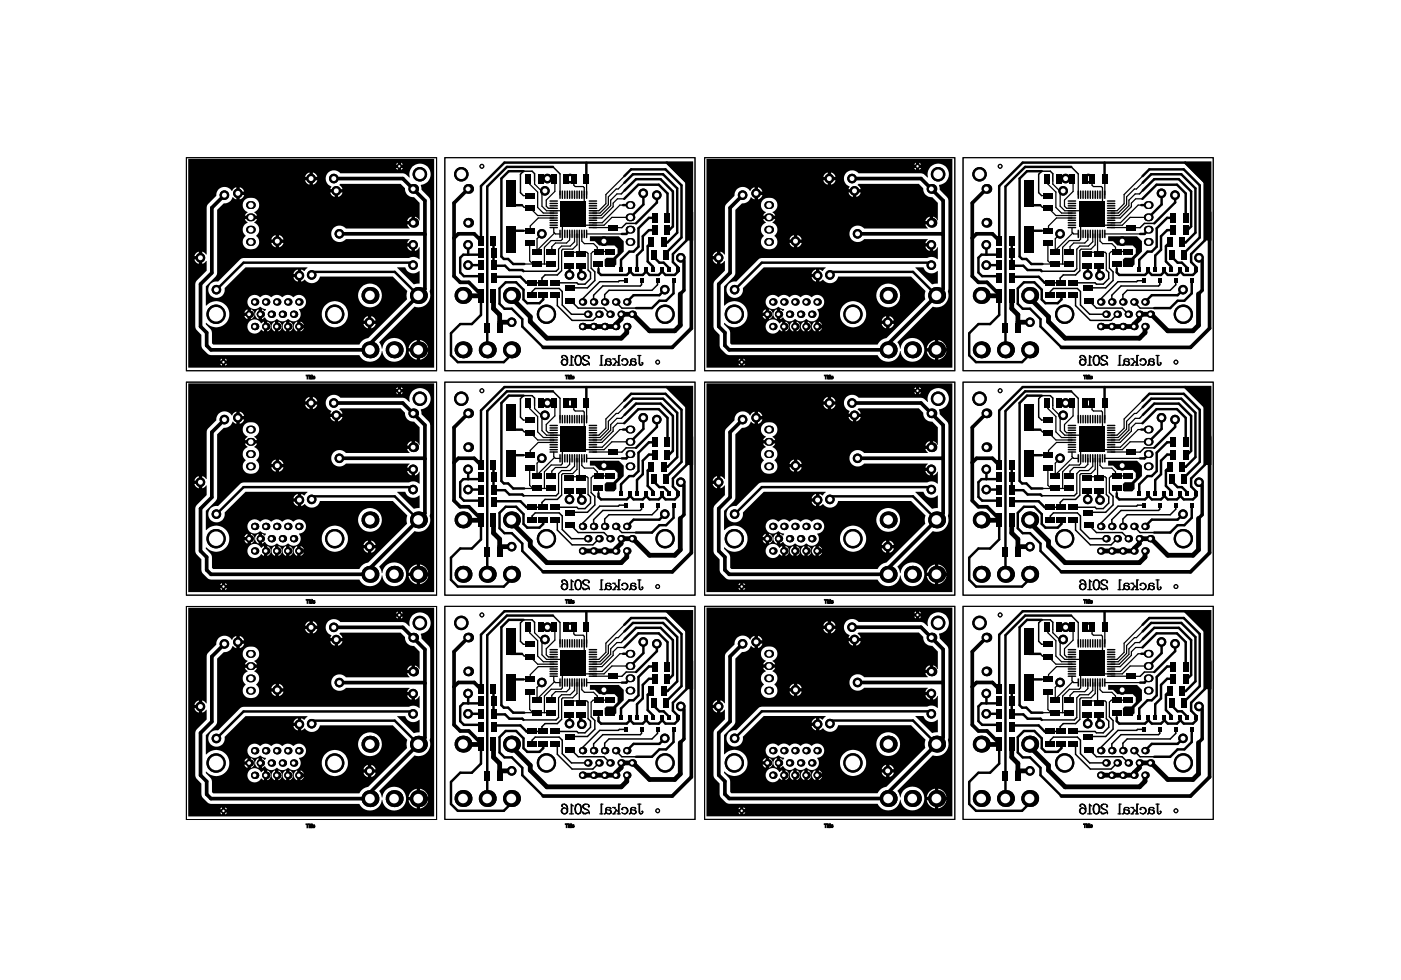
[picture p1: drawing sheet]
<svg xmlns="http://www.w3.org/2000/svg" width="289mm" height="202mm" viewBox="0 0 289 202" stroke-linecap="round" stroke-linejoin="round" font-family="sans-serif">
<g fill="none" stroke="#000" stroke-width=".21">
<path d="M38.4 32.5h51.6v44h-51.6zM91.7 32.5h51.6v44h-51.6zM145.3 32.5h51.6v44h-51.6zM198.6 32.5h51.6v44h-51.6zM38.4 78.8h51.6v44h-51.6zM63.1 77.4h.6v.1h-.2v.7h-.2v-.7h-.2zM63.7 77.4l.2 .1zM63.7 77.6h.2v.6h-.2zM64 77.5l.1-.1 .1 .8-.2-.1zM64.3 77.4h.1v.8h-.1zM64.6 77.6h.2l.1 .1 .1 .2h-.4l.1 .2 .2-.1-.1 .2-.3-.2zM64.7 77.7l.1 .1z"/>
<path d="M91.7 78.8h51.6v44h-51.6zM116.6 77.4h.5v.1h-.2v.7h-.1v-.7h-.2zM117.2 77.4l.1 .1zM117.2 77.6h.1v.6h-.1zM117.4 77.5l.2-.1 .1 .8-.3-.1zM117.8 77.4h.1v.8h-.1zM118 77.6h.3l.1 .1v.2h-.3l.1 .2 .2-.1-.1 .2-.3-.2zM118.1 77.7l.2 .1zM145.3 78.8h51.6v44h-51.6zM170 77.4h.5v.1h-.2v.7h-.1v-.7h-.2zM170.6 77.4l.1 .1zM170.6 77.6h.1v.6h-.1z"/>
<path d="M170.9 77.5l.1-.1 .1 .8-.2-.1zM171.2 77.4h.1v.8h-.1zM171.5 77.6h.2l.1 .1v.2h-.3l.1 .2 .2-.1-.1 .2-.3-.2zM171.5 77.7l.2 .1zM198.6 78.8h51.6v44h-51.6zM223.5 77.4h.5v.1h-.2v.7h-.1v-.7h-.2zM224.1 77.4l.1 .1zM224.1 77.6h.1v.6h-.1zM224.3 77.5l.1-.1 .1 .8-.2-.1zM224.6 77.4h.2v.8h-.2zM224.9 77.6h.2l.2 .1v.2h-.3v.2l.3-.1-.2 .2-.2-.2zM225 77.7l.2 .1z"/>
<path d="M38.4 125.1h51.6v43.9h-51.6zM63.1 123.7h.6v.1h-.2v.6h-.2v-.6h-.2zM63.7 123.7l.2 .1zM63.7 123.9h.2v.5h-.2zM64 123.8l.1-.1 .1 .2-.1 .6-.1-.1zM64.3 123.7h.1v.7h-.1zM64.6 124h.3l.1 .2h-.4l.1 .1h.2v.1h-.3zM64.7 124l.1 .1zM91.7 125.1h51.6v43.9h-51.6zM116.6 123.7h.5v.1h-.2v.6h-.1v-.6h-.2zM117.2 123.7l.1 .1zM117.2 123.9h.1v.5h-.1z"/>
<path d="M117.4 123.8l.2-.1v.2v.6l-.2-.1zM117.8 123.7h.1v.7h-.1zM118 123.9l.4 .1v.2h-.3v.1h.3l-.1 .1h-.3zM118.1 124l.2 .1zM145.3 125.1h51.6v43.9h-51.6zM170 123.7h.5v.1h-.2v.6h-.1v-.6h-.2zM170.6 123.7l.1 .1zM170.6 123.9h.1v.5h-.1zM170.9 123.8l.1-.1 .1 .2-.1 .6-.1-.1zM171.2 123.7h.1v.7h-.1zM171.4 124h.4v.2h-.3l.1 .1h.2l-.1 .1h-.3zM171.5 124l.2 .1z"/>
<path d="M198.6 125.1h51.6v43.9h-51.6zM223.5 123.7h.5v.1h-.2v.6h-.1v-.6h-.2zM224.1 123.7l.1 .1zM224.1 123.9h.1v.5h-.1zM224.3 123.8l.1-.1 .1 .2v.6l-.2-.1zM224.6 123.7h.2v.7h-.2zM224.9 123.9l.3 .1 .1 .2h-.3v.1h.3l-.1 .1h-.3zM225 124l.2 .1zM63.1 169.9h.5v.2h-.2v.6h-.1v-.6h-.2zM63.7 169.9l.1 .2zM63.7 170.2h.1v.5h-.1zM64 170.1l.1-.2 .1 .8h-.2z"/>
<path d="M64.3 169.9h.1v.8h-.1zM64.6 170.2h.2l.1 .1v.2h-.3l.1 .1h.2l-.1 .1-.3-.1zM64.7 170.3l.1 .1h-.2zM116.6 169.9h.5v.2h-.2v.6h-.1v-.6h-.2zM117.2 169.9l.1 .2zM117.2 170.1h.1v.6h-.1zM117.4 170l.2-.1 .1 .8-.3-.1zM117.8 169.9h.1v.8h-.1zM118 170.2l.3-.1 .1 .2v.2h-.3l.1 .1h.2l-.1 .1-.3-.1zM118.1 170.3l.2 .1zM170 169.9h.5v.2h-.2v.6h-.1v-.6h-.2zM170.6 169.9l.1 .2z"/>
<path d="M170.6 170.1h.1v.6h-.1zM170.8 170l.2-.1 .1 .8-.3-.1zM171.1 169.9h.2v.8h-.2zM171.4 170.2l.3-.1 .1 .2v.2h-.3l.1 .1h.2l-.1 .1-.3-.1zM171.5 170.3l.2 .1zM223.5 169.9h.5v.2h-.2v.6h-.1v-.6h-.2zM224.1 169.9l.1 .2zM224.1 170.1h.1v.6h-.1zM224.3 170l.1-.1 .1 .8-.2-.1zM224.6 169.9h.2v.8h-.2zM224.9 170.2l.2-.1 .2 .2v.2h-.3v.1h.3l-.2 .1-.2-.1zM225 170.3l.2 .1z"/>
</g>
<circle cx="135.6" cy="121" r=".5" fill="#000"/>
<circle cx="135.6" cy="121" r=".25" fill="#fff"/>
<circle cx="99.4" cy="80.6" r=".5" fill="#000"/>
<circle cx="99.4" cy="80.6" r=".25" fill="#fff"/>
<circle cx="105.5" cy="112.8" r=".99" fill="#000"/>
<circle cx="105.5" cy="112.8" r=".51" fill="#fff"/>
<circle cx="117.6" cy="83.1" r=".99" fill="#000"/>
<circle cx="117.6" cy="83.1" r=".51" fill="#fff"/>
<circle cx="140.4" cy="99.5" r=".99" fill="#000"/>
<circle cx="140.4" cy="99.5" r=".51" fill="#fff"/>
<circle cx="120" cy="103.1" r=".99" fill="#000"/>
<circle cx="120" cy="103.1" r=".51" fill="#fff"/>
<circle cx="95.1" cy="82.2" r="1.5" fill="#000"/>
<circle cx="95.1" cy="82.2" r=".99" fill="#fff"/>
<circle cx="124.5" cy="96" r=".99" fill="#000"/>
<circle cx="124.5" cy="96" r=".51" fill="#fff"/>
<circle cx="96.5" cy="96.8" r=".99" fill="#000"/>
<circle cx="96.5" cy="96.8" r=".51" fill="#fff"/>
<circle cx="137.2" cy="111.1" r="2" fill="#000"/>
<circle cx="137.1" cy="111.1" r="1.5" fill="#fff"/>
<circle cx="112.7" cy="111.1" r="2" fill="#000"/>
<circle cx="112.7" cy="111.1" r="1.5" fill="#fff"/>
<circle cx="96.5" cy="101" r=".99" fill="#000"/>
<circle cx="96.5" cy="101" r=".51" fill="#fff"/>
<circle cx="137.1" cy="106.1" r=".99" fill="#000"/>
<circle cx="137.1" cy="106.1" r=".51" fill="#fff"/>
<circle cx="112.9" cy="83.1" r=".99" fill="#000"/>
<circle cx="112.9" cy="83.1" r=".51" fill="#fff"/>
<circle cx="112.4" cy="85.7" r=".99" fill="#000"/>
<circle cx="112.4" cy="85.7" r=".51" fill="#fff"/>
<circle cx="132.7" cy="86.2" r=".99" fill="#000"/>
<circle cx="132.7" cy="86.2" r=".51" fill="#fff"/>
<circle cx="135.4" cy="86.5" r=".99" fill="#000"/>
<circle cx="135.4" cy="86.5" r=".51" fill="#fff"/>
<circle cx="111.7" cy="94.5" r=".99" fill="#000"/>
<circle cx="111.7" cy="94.5" r=".51" fill="#fff"/>
<circle cx="117.4" cy="103" r=".99" fill="#000"/>
<circle cx="117.4" cy="103" r=".51" fill="#fff"/>
<circle cx="96.6" cy="85.3" r="1" fill="#000"/>
<circle cx="96.5" cy="85.3" r=".5" fill="#fff"/>
<circle cx="96.6" cy="92.2" r="1" fill="#000"/>
<circle cx="96.5" cy="92.2" r=".51" fill="#fff"/>
<circle cx="120.1" cy="108.6" r=".76" fill="#000"/>
<circle cx="120.1" cy="108.6" r=".38" fill="#fff"/>
<circle cx="122.4" cy="108.6" r=".76" fill="#000"/>
<circle cx="122.4" cy="108.6" r=".38" fill="#fff"/>
<circle cx="124.7" cy="108.6" r=".76" fill="#000"/>
<circle cx="124.7" cy="108.6" r=".38" fill="#fff"/>
<circle cx="127" cy="108.6" r=".76" fill="#000"/>
<circle cx="127" cy="108.6" r=".38" fill="#fff"/>
<circle cx="129.3" cy="108.6" r=".76" fill="#000"/>
<circle cx="129.2" cy="108.6" r=".38" fill="#fff"/>
<circle cx="129.3" cy="113.6" r=".76" fill="#000"/>
<circle cx="129.2" cy="113.6" r=".38" fill="#fff"/>
<circle cx="127" cy="113.6" r=".76" fill="#000"/>
<circle cx="127" cy="113.6" r=".38" fill="#fff"/>
<circle cx="124.7" cy="113.6" r=".76" fill="#000"/>
<circle cx="124.7" cy="113.6" r=".38" fill="#fff"/>
<circle cx="122.4" cy="113.6" r=".76" fill="#000"/>
<circle cx="122.4" cy="113.6" r=".38" fill="#fff"/>
<circle cx="120.1" cy="113.6" r=".76" fill="#000"/>
<circle cx="120.1" cy="113.6" r=".38" fill="#fff"/>
<circle cx="130.4" cy="111.1" r=".76" fill="#000"/>
<circle cx="130.4" cy="111.1" r=".38" fill="#fff"/>
<circle cx="128.1" cy="111.1" r=".76" fill="#000"/>
<circle cx="128.1" cy="111.1" r=".38" fill="#fff"/>
<circle cx="125.8" cy="111.1" r=".76" fill="#000"/>
<circle cx="125.8" cy="111.1" r=".38" fill="#fff"/>
<circle cx="123.5" cy="111.1" r=".76" fill="#000"/>
<circle cx="123.5" cy="111.1" r=".38" fill="#fff"/>
<circle cx="121.2" cy="111.1" r=".76" fill="#000"/>
<circle cx="121.2" cy="111.1" r=".38" fill="#fff"/>
<circle cx="105.5" cy="118.5" r="1.75" fill="#000"/>
<circle cx="105.4" cy="118.5" r="1" fill="#fff"/>
<circle cx="100.5" cy="118.5" r="1.75" fill="#000"/>
<circle cx="100.5" cy="118.5" r=".99" fill="#fff"/>
<circle cx="95.5" cy="118.5" r="1.75" fill="#000"/>
<circle cx="95.5" cy="118.5" r="1" fill="#fff"/>
<circle cx="95.5" cy="107.2" r="1.75" fill="#000"/>
<circle cx="95.5" cy="107.2" r="1" fill="#fff"/>
<circle cx="105.5" cy="107.2" r="1.75" fill="#000"/>
<circle cx="105.4" cy="107.2" r="1" fill="#fff"/>
<path d="M129.8 96.2h.4" fill="none" stroke="#000" stroke-width="1.6"/>
<circle cx="130" cy="96.2" r=".55" fill="#fff"/>
<path d="M129.8 91.1h.4" fill="none" stroke="#000" stroke-width="1.6"/>
<circle cx="130" cy="91.1" r=".55" fill="#fff"/>
<path d="M129.8 93.7h.4" fill="none" stroke="#000" stroke-width="1.6"/>
<circle cx="130" cy="93.7" r=".55" fill="#fff"/>
<path d="M129.8 88.6h.4" fill="none" stroke="#000" stroke-width="1.6"/>
<circle cx="130" cy="88.6" r=".55" fill="#fff"/>
<circle cx="135.6" cy="167.2" r=".5" fill="#000"/>
<circle cx="135.6" cy="167.2" r=".25" fill="#fff"/>
<circle cx="99.4" cy="126.8" r=".5" fill="#000"/>
<circle cx="99.4" cy="126.8" r=".25" fill="#fff"/>
<circle cx="105.5" cy="159" r=".99" fill="#000"/>
<circle cx="105.5" cy="159" r=".51" fill="#fff"/>
<circle cx="117.6" cy="129.4" r=".99" fill="#000"/>
<circle cx="117.6" cy="129.4" r=".51" fill="#fff"/>
<circle cx="140.4" cy="145.7" r=".99" fill="#000"/>
<circle cx="140.4" cy="145.7" r=".51" fill="#fff"/>
<circle cx="120" cy="149.4" r=".99" fill="#000"/>
<circle cx="120" cy="149.4" r=".51" fill="#fff"/>
<circle cx="95.1" cy="128.5" r="1.5" fill="#000"/>
<circle cx="95.1" cy="128.5" r=".99" fill="#fff"/>
<circle cx="124.5" cy="142.3" r=".99" fill="#000"/>
<circle cx="124.5" cy="142.3" r=".51" fill="#fff"/>
<circle cx="96.5" cy="143.1" r=".99" fill="#000"/>
<circle cx="96.5" cy="143.1" r=".51" fill="#fff"/>
<circle cx="137.2" cy="157.4" r="2" fill="#000"/>
<circle cx="137.1" cy="157.4" r="1.5" fill="#fff"/>
<circle cx="112.7" cy="157.4" r="2" fill="#000"/>
<circle cx="112.7" cy="157.4" r="1.5" fill="#fff"/>
<circle cx="96.5" cy="147.2" r=".99" fill="#000"/>
<circle cx="96.5" cy="147.2" r=".51" fill="#fff"/>
<circle cx="137.1" cy="152.3" r=".99" fill="#000"/>
<circle cx="137.1" cy="152.3" r=".51" fill="#fff"/>
<circle cx="112.9" cy="129.4" r=".99" fill="#000"/>
<circle cx="112.9" cy="129.4" r=".51" fill="#fff"/>
<circle cx="112.4" cy="131.9" r=".99" fill="#000"/>
<circle cx="112.4" cy="131.9" r=".51" fill="#fff"/>
<circle cx="132.7" cy="132.4" r=".99" fill="#000"/>
<circle cx="132.7" cy="132.4" r=".51" fill="#fff"/>
<circle cx="135.4" cy="132.8" r=".99" fill="#000"/>
<circle cx="135.4" cy="132.8" r=".51" fill="#fff"/>
<circle cx="111.7" cy="140.8" r=".99" fill="#000"/>
<circle cx="111.7" cy="140.8" r=".51" fill="#fff"/>
<circle cx="117.4" cy="149.3" r=".99" fill="#000"/>
<circle cx="117.4" cy="149.3" r=".51" fill="#fff"/>
<circle cx="96.6" cy="131.5" r="1" fill="#000"/>
<circle cx="96.5" cy="131.5" r=".5" fill="#fff"/>
<circle cx="96.6" cy="138.5" r="1" fill="#000"/>
<circle cx="96.5" cy="138.5" r=".51" fill="#fff"/>
<circle cx="120.1" cy="154.8" r=".76" fill="#000"/>
<circle cx="120.1" cy="154.8" r=".38" fill="#fff"/>
<circle cx="122.4" cy="154.8" r=".76" fill="#000"/>
<circle cx="122.4" cy="154.8" r=".38" fill="#fff"/>
<circle cx="124.7" cy="154.8" r=".76" fill="#000"/>
<circle cx="124.7" cy="154.8" r=".38" fill="#fff"/>
<circle cx="127" cy="154.8" r=".76" fill="#000"/>
<circle cx="127" cy="154.8" r=".38" fill="#fff"/>
<circle cx="129.3" cy="154.8" r=".76" fill="#000"/>
<circle cx="129.2" cy="154.8" r=".38" fill="#fff"/>
<circle cx="129.3" cy="159.9" r=".76" fill="#000"/>
<circle cx="129.2" cy="159.9" r=".38" fill="#fff"/>
<circle cx="127" cy="159.9" r=".76" fill="#000"/>
<circle cx="127" cy="159.9" r=".38" fill="#fff"/>
<circle cx="124.7" cy="159.9" r=".76" fill="#000"/>
<circle cx="124.7" cy="159.9" r=".38" fill="#fff"/>
<circle cx="122.4" cy="159.9" r=".76" fill="#000"/>
<circle cx="122.4" cy="159.9" r=".38" fill="#fff"/>
<circle cx="120.1" cy="159.9" r=".76" fill="#000"/>
<circle cx="120.1" cy="159.9" r=".38" fill="#fff"/>
<circle cx="130.4" cy="157.4" r=".76" fill="#000"/>
<circle cx="130.4" cy="157.4" r=".38" fill="#fff"/>
<circle cx="128.1" cy="157.4" r=".76" fill="#000"/>
<circle cx="128.1" cy="157.4" r=".38" fill="#fff"/>
<circle cx="125.8" cy="157.4" r=".76" fill="#000"/>
<circle cx="125.8" cy="157.4" r=".38" fill="#fff"/>
<circle cx="123.5" cy="157.4" r=".76" fill="#000"/>
<circle cx="123.5" cy="157.4" r=".38" fill="#fff"/>
<circle cx="121.2" cy="157.4" r=".76" fill="#000"/>
<circle cx="121.2" cy="157.4" r=".38" fill="#fff"/>
<circle cx="105.5" cy="164.7" r="1.75" fill="#000"/>
<circle cx="105.4" cy="164.7" r="1" fill="#fff"/>
<circle cx="100.5" cy="164.7" r="1.75" fill="#000"/>
<circle cx="100.5" cy="164.7" r=".99" fill="#fff"/>
<circle cx="95.5" cy="164.7" r="1.75" fill="#000"/>
<circle cx="95.5" cy="164.7" r="1" fill="#fff"/>
<circle cx="95.5" cy="153.5" r="1.75" fill="#000"/>
<circle cx="95.5" cy="153.5" r="1" fill="#fff"/>
<circle cx="105.5" cy="153.5" r="1.75" fill="#000"/>
<circle cx="105.4" cy="153.5" r="1" fill="#fff"/>
<path d="M129.8 142.4h.4" fill="none" stroke="#000" stroke-width="1.6"/>
<circle cx="130" cy="142.5" r=".55" fill="#fff"/>
<path d="M129.8 137.4h.4" fill="none" stroke="#000" stroke-width="1.6"/>
<circle cx="130" cy="137.4" r=".55" fill="#fff"/>
<path d="M129.8 139.9h.4" fill="none" stroke="#000" stroke-width="1.6"/>
<circle cx="130" cy="139.9" r=".55" fill="#fff"/>
<path d="M129.8 134.8h.4" fill="none" stroke="#000" stroke-width="1.6"/>
<circle cx="130" cy="134.9" r=".55" fill="#fff"/>
<circle cx="46.1" cy="74.7" r=".5" fill="#000"/>
<circle cx="46.1" cy="74.7" r=".25" fill="#fff"/>
<circle cx="82.3" cy="34.3" r=".5" fill="#000"/>
<circle cx="82.3" cy="34.3" r=".25" fill="#fff"/>
<circle cx="76.2" cy="66.5" r=".99" fill="#000"/>
<circle cx="76.2" cy="66.5" r=".51" fill="#fff"/>
<circle cx="64.1" cy="36.8" r=".99" fill="#000"/>
<circle cx="64.1" cy="36.8" r=".51" fill="#fff"/>
<circle cx="41.3" cy="53.2" r=".99" fill="#000"/>
<circle cx="41.3" cy="53.2" r=".51" fill="#fff"/>
<circle cx="61.7" cy="56.8" r=".99" fill="#000"/>
<circle cx="61.7" cy="56.8" r=".51" fill="#fff"/>
<circle cx="86.6" cy="35.9" r="1.5" fill="#000"/>
<circle cx="86.6" cy="35.9" r=".99" fill="#fff"/>
<circle cx="57.2" cy="49.7" r=".99" fill="#000"/>
<circle cx="57.2" cy="49.7" r=".51" fill="#fff"/>
<circle cx="85.2" cy="50.5" r=".99" fill="#000"/>
<circle cx="85.2" cy="50.5" r=".51" fill="#fff"/>
<circle cx="44.6" cy="64.8" r="2" fill="#000"/>
<circle cx="44.6" cy="64.8" r="1.5" fill="#fff"/>
<circle cx="69" cy="64.8" r="2" fill="#000"/>
<circle cx="69" cy="64.8" r="1.5" fill="#fff"/>
<circle cx="85.2" cy="54.7" r=".99" fill="#000"/>
<circle cx="85.2" cy="54.7" r=".51" fill="#fff"/>
<circle cx="44.6" cy="59.8" r=".99" fill="#000"/>
<circle cx="44.6" cy="59.8" r=".51" fill="#fff"/>
<circle cx="68.8" cy="36.8" r=".99" fill="#000"/>
<circle cx="68.8" cy="36.8" r=".51" fill="#fff"/>
<circle cx="69.3" cy="39.4" r=".99" fill="#000"/>
<circle cx="69.3" cy="39.4" r=".51" fill="#fff"/>
<circle cx="49.1" cy="39.9" r=".99" fill="#000"/>
<circle cx="49.1" cy="39.9" r=".51" fill="#fff"/>
<circle cx="46.3" cy="40.3" r=".99" fill="#000"/>
<circle cx="46.3" cy="40.3" r=".51" fill="#fff"/>
<circle cx="70" cy="48.2" r=".99" fill="#000"/>
<circle cx="70" cy="48.2" r=".51" fill="#fff"/>
<circle cx="64.3" cy="56.7" r=".99" fill="#000"/>
<circle cx="64.3" cy="56.7" r=".51" fill="#fff"/>
<circle cx="85.2" cy="39" r="1" fill="#000"/>
<circle cx="85.2" cy="39" r=".5" fill="#fff"/>
<circle cx="85.2" cy="46" r="1" fill="#000"/>
<circle cx="85.2" cy="46" r=".51" fill="#fff"/>
<circle cx="61.6" cy="62.3" r=".76" fill="#000"/>
<circle cx="61.6" cy="62.3" r=".38" fill="#fff"/>
<circle cx="59.4" cy="62.3" r=".76" fill="#000"/>
<circle cx="59.3" cy="62.3" r=".38" fill="#fff"/>
<circle cx="57.1" cy="62.3" r=".76" fill="#000"/>
<circle cx="57" cy="62.3" r=".38" fill="#fff"/>
<circle cx="54.8" cy="62.3" r=".76" fill="#000"/>
<circle cx="54.8" cy="62.3" r=".38" fill="#fff"/>
<circle cx="52.5" cy="62.3" r=".76" fill="#000"/>
<circle cx="52.5" cy="62.3" r=".38" fill="#fff"/>
<circle cx="52.5" cy="67.4" r=".76" fill="#000"/>
<circle cx="52.5" cy="67.4" r=".38" fill="#fff"/>
<circle cx="54.8" cy="67.4" r=".76" fill="#000"/>
<circle cx="54.8" cy="67.4" r=".38" fill="#fff"/>
<circle cx="57.1" cy="67.4" r=".76" fill="#000"/>
<circle cx="57" cy="67.4" r=".38" fill="#fff"/>
<circle cx="59.4" cy="67.4" r=".76" fill="#000"/>
<circle cx="59.3" cy="67.4" r=".38" fill="#fff"/>
<circle cx="61.6" cy="67.4" r=".76" fill="#000"/>
<circle cx="61.6" cy="67.4" r=".38" fill="#fff"/>
<circle cx="51.4" cy="64.8" r=".76" fill="#000"/>
<circle cx="51.4" cy="64.8" r=".38" fill="#fff"/>
<circle cx="53.7" cy="64.8" r=".76" fill="#000"/>
<circle cx="53.7" cy="64.8" r=".38" fill="#fff"/>
<circle cx="56" cy="64.8" r=".76" fill="#000"/>
<circle cx="55.9" cy="64.8" r=".38" fill="#fff"/>
<circle cx="58.2" cy="64.8" r=".76" fill="#000"/>
<circle cx="58.2" cy="64.8" r=".38" fill="#fff"/>
<circle cx="60.5" cy="64.8" r=".76" fill="#000"/>
<circle cx="60.5" cy="64.8" r=".38" fill="#fff"/>
<circle cx="76.3" cy="72.2" r="1.75" fill="#000"/>
<circle cx="76.3" cy="72.2" r="1" fill="#fff"/>
<circle cx="81.3" cy="72.2" r="1.75" fill="#000"/>
<circle cx="81.3" cy="72.2" r=".99" fill="#fff"/>
<circle cx="86.3" cy="72.2" r="1.75" fill="#000"/>
<circle cx="86.3" cy="72.2" r="1" fill="#fff"/>
<circle cx="86.3" cy="60.9" r="1.75" fill="#000"/>
<circle cx="86.3" cy="60.9" r="1" fill="#fff"/>
<circle cx="76.3" cy="60.9" r="1.75" fill="#000"/>
<circle cx="76.3" cy="60.9" r="1" fill="#fff"/>
<path d="M51.5 49.9h.5" fill="none" stroke="#000" stroke-width="1.6"/>
<circle cx="51.7" cy="49.9" r=".55" fill="#fff"/>
<path d="M51.5 44.8h.5" fill="none" stroke="#000" stroke-width="1.6"/>
<circle cx="51.7" cy="44.8" r=".55" fill="#fff"/>
<path d="M51.5 47.4h.5" fill="none" stroke="#000" stroke-width="1.6"/>
<circle cx="51.7" cy="47.4" r=".55" fill="#fff"/>
<path d="M51.5 42.3h.5" fill="none" stroke="#000" stroke-width="1.6"/>
<circle cx="51.7" cy="42.3" r=".55" fill="#fff"/>
<circle cx="153" cy="74.7" r=".5" fill="#000"/>
<circle cx="153" cy="74.7" r=".25" fill="#fff"/>
<circle cx="189.2" cy="34.3" r=".5" fill="#000"/>
<circle cx="189.2" cy="34.3" r=".25" fill="#fff"/>
<circle cx="183.1" cy="66.5" r=".99" fill="#000"/>
<circle cx="183.1" cy="66.5" r=".51" fill="#fff"/>
<circle cx="171" cy="36.8" r=".99" fill="#000"/>
<circle cx="171" cy="36.8" r=".51" fill="#fff"/>
<circle cx="148.2" cy="53.2" r=".99" fill="#000"/>
<circle cx="148.2" cy="53.2" r=".51" fill="#fff"/>
<circle cx="168.6" cy="56.8" r=".99" fill="#000"/>
<circle cx="168.6" cy="56.8" r=".51" fill="#fff"/>
<circle cx="193.5" cy="35.9" r="1.5" fill="#000"/>
<circle cx="193.5" cy="35.9" r=".99" fill="#fff"/>
<circle cx="164.1" cy="49.7" r=".99" fill="#000"/>
<circle cx="164.1" cy="49.7" r=".51" fill="#fff"/>
<circle cx="192.1" cy="50.5" r=".99" fill="#000"/>
<circle cx="192.1" cy="50.5" r=".51" fill="#fff"/>
<circle cx="151.4" cy="64.8" r="2" fill="#000"/>
<circle cx="151.4" cy="64.8" r="1.5" fill="#fff"/>
<circle cx="175.9" cy="64.8" r="2" fill="#000"/>
<circle cx="175.9" cy="64.8" r="1.5" fill="#fff"/>
<circle cx="192.1" cy="54.7" r=".99" fill="#000"/>
<circle cx="192.1" cy="54.7" r=".51" fill="#fff"/>
<circle cx="151.5" cy="59.8" r=".99" fill="#000"/>
<circle cx="151.5" cy="59.8" r=".51" fill="#fff"/>
<circle cx="175.7" cy="36.8" r=".99" fill="#000"/>
<circle cx="175.7" cy="36.8" r=".51" fill="#fff"/>
<circle cx="176.2" cy="39.4" r=".99" fill="#000"/>
<circle cx="176.2" cy="39.4" r=".51" fill="#fff"/>
<circle cx="155.9" cy="39.9" r=".99" fill="#000"/>
<circle cx="155.9" cy="39.9" r=".51" fill="#fff"/>
<circle cx="153.1" cy="40.3" r=".99" fill="#000"/>
<circle cx="153.1" cy="40.3" r=".51" fill="#fff"/>
<circle cx="176.9" cy="48.2" r=".99" fill="#000"/>
<circle cx="176.9" cy="48.2" r=".51" fill="#fff"/>
<circle cx="171.1" cy="56.7" r=".99" fill="#000"/>
<circle cx="171.1" cy="56.7" r=".51" fill="#fff"/>
<circle cx="192.1" cy="39" r="1" fill="#000"/>
<circle cx="192.1" cy="39" r=".5" fill="#fff"/>
<circle cx="192.1" cy="46" r="1" fill="#000"/>
<circle cx="192.1" cy="46" r=".51" fill="#fff"/>
<circle cx="168.5" cy="62.3" r=".76" fill="#000"/>
<circle cx="168.5" cy="62.3" r=".38" fill="#fff"/>
<circle cx="166.2" cy="62.3" r=".76" fill="#000"/>
<circle cx="166.2" cy="62.3" r=".38" fill="#fff"/>
<circle cx="163.9" cy="62.3" r=".76" fill="#000"/>
<circle cx="163.9" cy="62.3" r=".38" fill="#fff"/>
<circle cx="161.7" cy="62.3" r=".76" fill="#000"/>
<circle cx="161.6" cy="62.3" r=".38" fill="#fff"/>
<circle cx="159.4" cy="62.3" r=".76" fill="#000"/>
<circle cx="159.4" cy="62.3" r=".38" fill="#fff"/>
<circle cx="159.4" cy="67.4" r=".76" fill="#000"/>
<circle cx="159.4" cy="67.4" r=".38" fill="#fff"/>
<circle cx="161.7" cy="67.4" r=".76" fill="#000"/>
<circle cx="161.6" cy="67.4" r=".38" fill="#fff"/>
<circle cx="163.9" cy="67.4" r=".76" fill="#000"/>
<circle cx="163.9" cy="67.4" r=".38" fill="#fff"/>
<circle cx="166.2" cy="67.4" r=".76" fill="#000"/>
<circle cx="166.2" cy="67.4" r=".38" fill="#fff"/>
<circle cx="168.5" cy="67.4" r=".76" fill="#000"/>
<circle cx="168.5" cy="67.4" r=".38" fill="#fff"/>
<circle cx="158.3" cy="64.8" r=".76" fill="#000"/>
<circle cx="158.2" cy="64.8" r=".38" fill="#fff"/>
<circle cx="160.6" cy="64.8" r=".76" fill="#000"/>
<circle cx="160.5" cy="64.8" r=".38" fill="#fff"/>
<circle cx="162.8" cy="64.8" r=".76" fill="#000"/>
<circle cx="162.8" cy="64.8" r=".38" fill="#fff"/>
<circle cx="165.1" cy="64.8" r=".76" fill="#000"/>
<circle cx="165.1" cy="64.8" r=".38" fill="#fff"/>
<circle cx="167.4" cy="64.8" r=".76" fill="#000"/>
<circle cx="167.4" cy="64.8" r=".38" fill="#fff"/>
<circle cx="183.2" cy="72.2" r="1.75" fill="#000"/>
<circle cx="183.2" cy="72.2" r="1" fill="#fff"/>
<circle cx="188.2" cy="72.2" r="1.75" fill="#000"/>
<circle cx="188.1" cy="72.2" r=".99" fill="#fff"/>
<circle cx="193.2" cy="72.2" r="1.75" fill="#000"/>
<circle cx="193.1" cy="72.2" r="1" fill="#fff"/>
<circle cx="193.2" cy="60.9" r="1.75" fill="#000"/>
<circle cx="193.1" cy="60.9" r="1" fill="#fff"/>
<circle cx="183.2" cy="60.9" r="1.75" fill="#000"/>
<circle cx="183.2" cy="60.9" r="1" fill="#fff"/>
<path d="M158.4 49.9h.4" fill="none" stroke="#000" stroke-width="1.6"/>
<circle cx="158.6" cy="49.9" r=".55" fill="#fff"/>
<path d="M158.4 44.8h.4" fill="none" stroke="#000" stroke-width="1.6"/>
<circle cx="158.6" cy="44.8" r=".55" fill="#fff"/>
<path d="M158.4 47.4h.4" fill="none" stroke="#000" stroke-width="1.6"/>
<circle cx="158.6" cy="47.4" r=".55" fill="#fff"/>
<path d="M158.4 42.3h.4" fill="none" stroke="#000" stroke-width="1.6"/>
<circle cx="158.6" cy="42.3" r=".55" fill="#fff"/>
<circle cx="242.5" cy="167.2" r=".5" fill="#000"/>
<circle cx="242.5" cy="167.2" r=".25" fill="#fff"/>
<circle cx="206.2" cy="126.8" r=".5" fill="#000"/>
<circle cx="206.2" cy="126.8" r=".25" fill="#fff"/>
<circle cx="212.4" cy="159" r=".99" fill="#000"/>
<circle cx="212.4" cy="159" r=".51" fill="#fff"/>
<circle cx="224.4" cy="129.4" r=".99" fill="#000"/>
<circle cx="224.4" cy="129.4" r=".51" fill="#fff"/>
<circle cx="247.3" cy="145.7" r=".99" fill="#000"/>
<circle cx="247.3" cy="145.7" r=".51" fill="#fff"/>
<circle cx="226.9" cy="149.4" r=".99" fill="#000"/>
<circle cx="226.9" cy="149.4" r=".51" fill="#fff"/>
<circle cx="202" cy="128.5" r="1.5" fill="#000"/>
<circle cx="202" cy="128.5" r=".99" fill="#fff"/>
<circle cx="231.4" cy="142.3" r=".99" fill="#000"/>
<circle cx="231.4" cy="142.3" r=".51" fill="#fff"/>
<circle cx="203.4" cy="143.1" r=".99" fill="#000"/>
<circle cx="203.4" cy="143.1" r=".51" fill="#fff"/>
<circle cx="244" cy="157.4" r="2" fill="#000"/>
<circle cx="244" cy="157.4" r="1.5" fill="#fff"/>
<circle cx="219.6" cy="157.4" r="2" fill="#000"/>
<circle cx="219.6" cy="157.4" r="1.5" fill="#fff"/>
<circle cx="203.4" cy="147.2" r=".99" fill="#000"/>
<circle cx="203.4" cy="147.2" r=".51" fill="#fff"/>
<circle cx="244" cy="152.3" r=".99" fill="#000"/>
<circle cx="244" cy="152.3" r=".51" fill="#fff"/>
<circle cx="219.8" cy="129.4" r=".99" fill="#000"/>
<circle cx="219.8" cy="129.4" r=".51" fill="#fff"/>
<circle cx="219.2" cy="131.9" r=".99" fill="#000"/>
<circle cx="219.2" cy="131.9" r=".51" fill="#fff"/>
<circle cx="239.5" cy="132.4" r=".99" fill="#000"/>
<circle cx="239.5" cy="132.4" r=".51" fill="#fff"/>
<circle cx="242.3" cy="132.8" r=".99" fill="#000"/>
<circle cx="242.3" cy="132.8" r=".51" fill="#fff"/>
<circle cx="218.6" cy="140.8" r=".99" fill="#000"/>
<circle cx="218.6" cy="140.8" r=".51" fill="#fff"/>
<circle cx="224.3" cy="149.3" r=".99" fill="#000"/>
<circle cx="224.3" cy="149.3" r=".51" fill="#fff"/>
<circle cx="203.4" cy="131.5" r="1" fill="#000"/>
<circle cx="203.4" cy="131.5" r=".5" fill="#fff"/>
<circle cx="203.4" cy="138.5" r="1" fill="#000"/>
<circle cx="203.4" cy="138.5" r=".51" fill="#fff"/>
<circle cx="227" cy="154.8" r=".76" fill="#000"/>
<circle cx="227" cy="154.8" r=".38" fill="#fff"/>
<circle cx="229.3" cy="154.8" r=".76" fill="#000"/>
<circle cx="229.3" cy="154.8" r=".38" fill="#fff"/>
<circle cx="231.6" cy="154.8" r=".76" fill="#000"/>
<circle cx="231.5" cy="154.8" r=".38" fill="#fff"/>
<circle cx="233.9" cy="154.8" r=".76" fill="#000"/>
<circle cx="233.8" cy="154.8" r=".38" fill="#fff"/>
<circle cx="236.1" cy="154.8" r=".76" fill="#000"/>
<circle cx="236.1" cy="154.8" r=".38" fill="#fff"/>
<circle cx="236.1" cy="159.9" r=".76" fill="#000"/>
<circle cx="236.1" cy="159.9" r=".38" fill="#fff"/>
<circle cx="233.9" cy="159.9" r=".76" fill="#000"/>
<circle cx="233.8" cy="159.9" r=".38" fill="#fff"/>
<circle cx="231.6" cy="159.9" r=".76" fill="#000"/>
<circle cx="231.5" cy="159.9" r=".38" fill="#fff"/>
<circle cx="229.3" cy="159.9" r=".76" fill="#000"/>
<circle cx="229.3" cy="159.9" r=".38" fill="#fff"/>
<circle cx="227" cy="159.9" r=".76" fill="#000"/>
<circle cx="227" cy="159.9" r=".38" fill="#fff"/>
<circle cx="237.3" cy="157.4" r=".76" fill="#000"/>
<circle cx="237.2" cy="157.4" r=".38" fill="#fff"/>
<circle cx="235" cy="157.4" r=".76" fill="#000"/>
<circle cx="234.9" cy="157.4" r=".38" fill="#fff"/>
<circle cx="232.7" cy="157.4" r=".76" fill="#000"/>
<circle cx="232.7" cy="157.4" r=".38" fill="#fff"/>
<circle cx="230.4" cy="157.4" r=".76" fill="#000"/>
<circle cx="230.4" cy="157.4" r=".38" fill="#fff"/>
<circle cx="228.1" cy="157.4" r=".76" fill="#000"/>
<circle cx="228.1" cy="157.4" r=".38" fill="#fff"/>
<circle cx="212.4" cy="164.7" r="1.75" fill="#000"/>
<circle cx="212.3" cy="164.7" r="1" fill="#fff"/>
<circle cx="207.4" cy="164.7" r="1.75" fill="#000"/>
<circle cx="207.3" cy="164.7" r=".99" fill="#fff"/>
<circle cx="202.4" cy="164.7" r="1.75" fill="#000"/>
<circle cx="202.4" cy="164.7" r="1" fill="#fff"/>
<circle cx="202.4" cy="153.5" r="1.75" fill="#000"/>
<circle cx="202.4" cy="153.5" r="1" fill="#fff"/>
<circle cx="212.4" cy="153.5" r="1.75" fill="#000"/>
<circle cx="212.3" cy="153.5" r="1" fill="#fff"/>
<path d="M236.7 142.4h.4" fill="none" stroke="#000" stroke-width="1.6"/>
<circle cx="236.9" cy="142.5" r=".55" fill="#fff"/>
<path d="M236.7 137.4h.4" fill="none" stroke="#000" stroke-width="1.6"/>
<circle cx="236.9" cy="137.4" r=".55" fill="#fff"/>
<path d="M236.7 139.9h.4" fill="none" stroke="#000" stroke-width="1.6"/>
<circle cx="236.9" cy="139.9" r=".55" fill="#fff"/>
<path d="M236.7 134.8h.4" fill="none" stroke="#000" stroke-width="1.6"/>
<circle cx="236.9" cy="134.9" r=".55" fill="#fff"/>
<circle cx="242.5" cy="121" r=".5" fill="#000"/>
<circle cx="242.5" cy="121" r=".25" fill="#fff"/>
<circle cx="206.2" cy="80.6" r=".5" fill="#000"/>
<circle cx="206.2" cy="80.6" r=".25" fill="#fff"/>
<circle cx="212.4" cy="112.8" r=".99" fill="#000"/>
<circle cx="212.4" cy="112.8" r=".51" fill="#fff"/>
<circle cx="224.4" cy="83.1" r=".99" fill="#000"/>
<circle cx="224.4" cy="83.1" r=".51" fill="#fff"/>
<circle cx="247.3" cy="99.5" r=".99" fill="#000"/>
<circle cx="247.3" cy="99.5" r=".51" fill="#fff"/>
<circle cx="226.9" cy="103.1" r=".99" fill="#000"/>
<circle cx="226.9" cy="103.1" r=".51" fill="#fff"/>
<circle cx="202" cy="82.2" r="1.5" fill="#000"/>
<circle cx="202" cy="82.2" r=".99" fill="#fff"/>
<circle cx="231.4" cy="96" r=".99" fill="#000"/>
<circle cx="231.4" cy="96" r=".51" fill="#fff"/>
<circle cx="203.4" cy="96.8" r=".99" fill="#000"/>
<circle cx="203.4" cy="96.8" r=".51" fill="#fff"/>
<circle cx="244" cy="111.1" r="2" fill="#000"/>
<circle cx="244" cy="111.1" r="1.5" fill="#fff"/>
<circle cx="219.6" cy="111.1" r="2" fill="#000"/>
<circle cx="219.6" cy="111.1" r="1.5" fill="#fff"/>
<circle cx="203.4" cy="101" r=".99" fill="#000"/>
<circle cx="203.4" cy="101" r=".51" fill="#fff"/>
<circle cx="244" cy="106.1" r=".99" fill="#000"/>
<circle cx="244" cy="106.1" r=".51" fill="#fff"/>
<circle cx="219.8" cy="83.1" r=".99" fill="#000"/>
<circle cx="219.8" cy="83.1" r=".51" fill="#fff"/>
<circle cx="219.2" cy="85.7" r=".99" fill="#000"/>
<circle cx="219.2" cy="85.7" r=".51" fill="#fff"/>
<circle cx="239.5" cy="86.2" r=".99" fill="#000"/>
<circle cx="239.5" cy="86.2" r=".51" fill="#fff"/>
<circle cx="242.3" cy="86.5" r=".99" fill="#000"/>
<circle cx="242.3" cy="86.5" r=".51" fill="#fff"/>
<circle cx="218.6" cy="94.5" r=".99" fill="#000"/>
<circle cx="218.6" cy="94.5" r=".51" fill="#fff"/>
<circle cx="224.3" cy="103" r=".99" fill="#000"/>
<circle cx="224.3" cy="103" r=".51" fill="#fff"/>
<circle cx="203.4" cy="85.3" r="1" fill="#000"/>
<circle cx="203.4" cy="85.3" r=".5" fill="#fff"/>
<circle cx="203.4" cy="92.2" r="1" fill="#000"/>
<circle cx="203.4" cy="92.2" r=".51" fill="#fff"/>
<circle cx="227" cy="108.6" r=".76" fill="#000"/>
<circle cx="227" cy="108.6" r=".38" fill="#fff"/>
<circle cx="229.3" cy="108.6" r=".76" fill="#000"/>
<circle cx="229.3" cy="108.6" r=".38" fill="#fff"/>
<circle cx="231.6" cy="108.6" r=".76" fill="#000"/>
<circle cx="231.5" cy="108.6" r=".38" fill="#fff"/>
<circle cx="233.9" cy="108.6" r=".76" fill="#000"/>
<circle cx="233.8" cy="108.6" r=".38" fill="#fff"/>
<circle cx="236.1" cy="108.6" r=".76" fill="#000"/>
<circle cx="236.1" cy="108.6" r=".38" fill="#fff"/>
<circle cx="236.1" cy="113.6" r=".76" fill="#000"/>
<circle cx="236.1" cy="113.6" r=".38" fill="#fff"/>
<circle cx="233.9" cy="113.6" r=".76" fill="#000"/>
<circle cx="233.8" cy="113.6" r=".38" fill="#fff"/>
<circle cx="231.6" cy="113.6" r=".76" fill="#000"/>
<circle cx="231.5" cy="113.6" r=".38" fill="#fff"/>
<circle cx="229.3" cy="113.6" r=".76" fill="#000"/>
<circle cx="229.3" cy="113.6" r=".38" fill="#fff"/>
<circle cx="227" cy="113.6" r=".76" fill="#000"/>
<circle cx="227" cy="113.6" r=".38" fill="#fff"/>
<circle cx="237.3" cy="111.1" r=".76" fill="#000"/>
<circle cx="237.2" cy="111.1" r=".38" fill="#fff"/>
<circle cx="235" cy="111.1" r=".76" fill="#000"/>
<circle cx="234.9" cy="111.1" r=".38" fill="#fff"/>
<circle cx="232.7" cy="111.1" r=".76" fill="#000"/>
<circle cx="232.7" cy="111.1" r=".38" fill="#fff"/>
<circle cx="230.4" cy="111.1" r=".76" fill="#000"/>
<circle cx="230.4" cy="111.1" r=".38" fill="#fff"/>
<circle cx="228.1" cy="111.1" r=".76" fill="#000"/>
<circle cx="228.1" cy="111.1" r=".38" fill="#fff"/>
<circle cx="212.4" cy="118.5" r="1.75" fill="#000"/>
<circle cx="212.3" cy="118.5" r="1" fill="#fff"/>
<circle cx="207.4" cy="118.5" r="1.75" fill="#000"/>
<circle cx="207.3" cy="118.5" r=".99" fill="#fff"/>
<circle cx="202.4" cy="118.5" r="1.75" fill="#000"/>
<circle cx="202.4" cy="118.5" r="1" fill="#fff"/>
<circle cx="202.4" cy="107.2" r="1.75" fill="#000"/>
<circle cx="202.4" cy="107.2" r="1" fill="#fff"/>
<circle cx="212.4" cy="107.2" r="1.75" fill="#000"/>
<circle cx="212.3" cy="107.2" r="1" fill="#fff"/>
<path d="M236.7 96.2h.4" fill="none" stroke="#000" stroke-width="1.6"/>
<circle cx="236.9" cy="96.2" r=".55" fill="#fff"/>
<path d="M236.7 91.1h.4" fill="none" stroke="#000" stroke-width="1.6"/>
<circle cx="236.9" cy="91.1" r=".55" fill="#fff"/>
<path d="M236.7 93.7h.4" fill="none" stroke="#000" stroke-width="1.6"/>
<circle cx="236.9" cy="93.7" r=".55" fill="#fff"/>
<path d="M236.7 88.6h.4" fill="none" stroke="#000" stroke-width="1.6"/>
<circle cx="236.9" cy="88.6" r=".55" fill="#fff"/>
<circle cx="135.6" cy="74.7" r=".5" fill="#000"/>
<circle cx="135.6" cy="74.7" r=".25" fill="#fff"/>
<circle cx="99.4" cy="34.3" r=".5" fill="#000"/>
<circle cx="99.4" cy="34.3" r=".25" fill="#fff"/>
<circle cx="105.5" cy="66.5" r=".99" fill="#000"/>
<circle cx="105.5" cy="66.5" r=".51" fill="#fff"/>
<circle cx="117.6" cy="36.8" r=".99" fill="#000"/>
<circle cx="117.6" cy="36.8" r=".51" fill="#fff"/>
<circle cx="140.4" cy="53.2" r=".99" fill="#000"/>
<circle cx="140.4" cy="53.2" r=".51" fill="#fff"/>
<circle cx="120" cy="56.8" r=".99" fill="#000"/>
<circle cx="120" cy="56.8" r=".51" fill="#fff"/>
<circle cx="95.1" cy="35.9" r="1.5" fill="#000"/>
<circle cx="95.1" cy="35.9" r=".99" fill="#fff"/>
<circle cx="124.5" cy="49.7" r=".99" fill="#000"/>
<circle cx="124.5" cy="49.7" r=".51" fill="#fff"/>
<circle cx="96.5" cy="50.5" r=".99" fill="#000"/>
<circle cx="96.5" cy="50.5" r=".51" fill="#fff"/>
<circle cx="137.2" cy="64.8" r="2" fill="#000"/>
<circle cx="137.1" cy="64.8" r="1.5" fill="#fff"/>
<circle cx="112.7" cy="64.8" r="2" fill="#000"/>
<circle cx="112.7" cy="64.8" r="1.5" fill="#fff"/>
<circle cx="96.5" cy="54.7" r=".99" fill="#000"/>
<circle cx="96.5" cy="54.7" r=".51" fill="#fff"/>
<circle cx="137.1" cy="59.8" r=".99" fill="#000"/>
<circle cx="137.1" cy="59.8" r=".51" fill="#fff"/>
<circle cx="112.9" cy="36.8" r=".99" fill="#000"/>
<circle cx="112.9" cy="36.8" r=".51" fill="#fff"/>
<circle cx="112.4" cy="39.4" r=".99" fill="#000"/>
<circle cx="112.4" cy="39.4" r=".51" fill="#fff"/>
<circle cx="132.7" cy="39.9" r=".99" fill="#000"/>
<circle cx="132.7" cy="39.9" r=".51" fill="#fff"/>
<circle cx="135.4" cy="40.3" r=".99" fill="#000"/>
<circle cx="135.4" cy="40.3" r=".51" fill="#fff"/>
<circle cx="111.7" cy="48.2" r=".99" fill="#000"/>
<circle cx="111.7" cy="48.2" r=".51" fill="#fff"/>
<circle cx="117.4" cy="56.7" r=".99" fill="#000"/>
<circle cx="117.4" cy="56.7" r=".51" fill="#fff"/>
<circle cx="96.6" cy="39" r="1" fill="#000"/>
<circle cx="96.5" cy="39" r=".5" fill="#fff"/>
<circle cx="96.6" cy="46" r="1" fill="#000"/>
<circle cx="96.5" cy="46" r=".51" fill="#fff"/>
<circle cx="120.1" cy="62.3" r=".76" fill="#000"/>
<circle cx="120.1" cy="62.3" r=".38" fill="#fff"/>
<circle cx="122.4" cy="62.3" r=".76" fill="#000"/>
<circle cx="122.4" cy="62.3" r=".38" fill="#fff"/>
<circle cx="124.7" cy="62.3" r=".76" fill="#000"/>
<circle cx="124.7" cy="62.3" r=".38" fill="#fff"/>
<circle cx="127" cy="62.3" r=".76" fill="#000"/>
<circle cx="127" cy="62.3" r=".38" fill="#fff"/>
<circle cx="129.3" cy="62.3" r=".76" fill="#000"/>
<circle cx="129.2" cy="62.3" r=".38" fill="#fff"/>
<circle cx="129.3" cy="67.4" r=".76" fill="#000"/>
<circle cx="129.2" cy="67.4" r=".38" fill="#fff"/>
<circle cx="127" cy="67.4" r=".76" fill="#000"/>
<circle cx="127" cy="67.4" r=".38" fill="#fff"/>
<circle cx="124.7" cy="67.4" r=".76" fill="#000"/>
<circle cx="124.7" cy="67.4" r=".38" fill="#fff"/>
<circle cx="122.4" cy="67.4" r=".76" fill="#000"/>
<circle cx="122.4" cy="67.4" r=".38" fill="#fff"/>
<circle cx="120.1" cy="67.4" r=".76" fill="#000"/>
<circle cx="120.1" cy="67.4" r=".38" fill="#fff"/>
<circle cx="130.4" cy="64.8" r=".76" fill="#000"/>
<circle cx="130.4" cy="64.8" r=".38" fill="#fff"/>
<circle cx="128.1" cy="64.8" r=".76" fill="#000"/>
<circle cx="128.1" cy="64.8" r=".38" fill="#fff"/>
<circle cx="125.8" cy="64.8" r=".76" fill="#000"/>
<circle cx="125.8" cy="64.8" r=".38" fill="#fff"/>
<circle cx="123.5" cy="64.8" r=".76" fill="#000"/>
<circle cx="123.5" cy="64.8" r=".38" fill="#fff"/>
<circle cx="121.2" cy="64.8" r=".76" fill="#000"/>
<circle cx="121.2" cy="64.8" r=".38" fill="#fff"/>
<circle cx="105.5" cy="72.2" r="1.75" fill="#000"/>
<circle cx="105.4" cy="72.2" r="1" fill="#fff"/>
<circle cx="100.5" cy="72.2" r="1.75" fill="#000"/>
<circle cx="100.5" cy="72.2" r=".99" fill="#fff"/>
<circle cx="95.5" cy="72.2" r="1.75" fill="#000"/>
<circle cx="95.5" cy="72.2" r="1" fill="#fff"/>
<circle cx="95.5" cy="60.9" r="1.75" fill="#000"/>
<circle cx="95.5" cy="60.9" r="1" fill="#fff"/>
<circle cx="105.5" cy="60.9" r="1.75" fill="#000"/>
<circle cx="105.4" cy="60.9" r="1" fill="#fff"/>
<path d="M129.8 49.9h.4" fill="none" stroke="#000" stroke-width="1.6"/>
<circle cx="130" cy="49.9" r=".55" fill="#fff"/>
<path d="M129.8 44.8h.4" fill="none" stroke="#000" stroke-width="1.6"/>
<circle cx="130" cy="44.8" r=".55" fill="#fff"/>
<path d="M129.8 47.4h.4" fill="none" stroke="#000" stroke-width="1.6"/>
<circle cx="130" cy="47.4" r=".55" fill="#fff"/>
<path d="M129.8 42.3h.4" fill="none" stroke="#000" stroke-width="1.6"/>
<circle cx="130" cy="42.3" r=".55" fill="#fff"/>
<circle cx="46.1" cy="167.3" r=".5" fill="#000"/>
<circle cx="46.1" cy="167.3" r=".25" fill="#fff"/>
<circle cx="82.3" cy="126.9" r=".5" fill="#000"/>
<circle cx="82.3" cy="126.9" r=".25" fill="#fff"/>
<circle cx="76.2" cy="159" r=".99" fill="#000"/>
<circle cx="76.2" cy="159" r=".51" fill="#fff"/>
<circle cx="64.1" cy="129.4" r=".99" fill="#000"/>
<circle cx="64.1" cy="129.4" r=".51" fill="#fff"/>
<circle cx="41.3" cy="145.7" r=".99" fill="#000"/>
<circle cx="41.3" cy="145.7" r=".51" fill="#fff"/>
<circle cx="61.7" cy="149.4" r=".99" fill="#000"/>
<circle cx="61.7" cy="149.4" r=".51" fill="#fff"/>
<circle cx="86.6" cy="128.5" r="1.5" fill="#000"/>
<circle cx="86.6" cy="128.5" r=".99" fill="#fff"/>
<circle cx="57.2" cy="142.3" r=".99" fill="#000"/>
<circle cx="57.2" cy="142.3" r=".51" fill="#fff"/>
<circle cx="85.2" cy="143.1" r=".99" fill="#000"/>
<circle cx="85.2" cy="143.1" r=".51" fill="#fff"/>
<circle cx="44.6" cy="157.4" r="2" fill="#000"/>
<circle cx="44.6" cy="157.4" r="1.5" fill="#fff"/>
<circle cx="69" cy="157.4" r="2" fill="#000"/>
<circle cx="69" cy="157.4" r="1.5" fill="#fff"/>
<circle cx="85.2" cy="147.3" r=".99" fill="#000"/>
<circle cx="85.2" cy="147.3" r=".51" fill="#fff"/>
<circle cx="44.6" cy="152.3" r=".99" fill="#000"/>
<circle cx="44.6" cy="152.3" r=".51" fill="#fff"/>
<circle cx="68.8" cy="129.4" r=".99" fill="#000"/>
<circle cx="68.8" cy="129.4" r=".51" fill="#fff"/>
<circle cx="69.3" cy="131.9" r=".99" fill="#000"/>
<circle cx="69.3" cy="131.9" r=".51" fill="#fff"/>
<circle cx="49.1" cy="132.4" r=".99" fill="#000"/>
<circle cx="49.1" cy="132.4" r=".51" fill="#fff"/>
<circle cx="46.3" cy="132.8" r=".99" fill="#000"/>
<circle cx="46.3" cy="132.8" r=".51" fill="#fff"/>
<circle cx="70" cy="140.8" r=".99" fill="#000"/>
<circle cx="70" cy="140.8" r=".51" fill="#fff"/>
<circle cx="64.3" cy="149.3" r=".99" fill="#000"/>
<circle cx="64.3" cy="149.3" r=".51" fill="#fff"/>
<circle cx="85.2" cy="131.5" r="1" fill="#000"/>
<circle cx="85.2" cy="131.5" r=".5" fill="#fff"/>
<circle cx="85.2" cy="138.5" r="1" fill="#000"/>
<circle cx="85.2" cy="138.5" r=".51" fill="#fff"/>
<circle cx="61.6" cy="154.9" r=".76" fill="#000"/>
<circle cx="61.6" cy="154.9" r=".38" fill="#fff"/>
<circle cx="59.4" cy="154.9" r=".76" fill="#000"/>
<circle cx="59.3" cy="154.9" r=".38" fill="#fff"/>
<circle cx="57.1" cy="154.9" r=".76" fill="#000"/>
<circle cx="57" cy="154.9" r=".38" fill="#fff"/>
<circle cx="54.8" cy="154.9" r=".76" fill="#000"/>
<circle cx="54.8" cy="154.9" r=".38" fill="#fff"/>
<circle cx="52.5" cy="154.9" r=".76" fill="#000"/>
<circle cx="52.5" cy="154.9" r=".38" fill="#fff"/>
<circle cx="52.5" cy="159.9" r=".76" fill="#000"/>
<circle cx="52.5" cy="159.9" r=".38" fill="#fff"/>
<circle cx="54.8" cy="159.9" r=".76" fill="#000"/>
<circle cx="54.8" cy="159.9" r=".38" fill="#fff"/>
<circle cx="57.1" cy="159.9" r=".76" fill="#000"/>
<circle cx="57" cy="159.9" r=".38" fill="#fff"/>
<circle cx="59.4" cy="159.9" r=".76" fill="#000"/>
<circle cx="59.3" cy="159.9" r=".38" fill="#fff"/>
<circle cx="61.6" cy="159.9" r=".76" fill="#000"/>
<circle cx="61.6" cy="159.9" r=".38" fill="#fff"/>
<circle cx="51.4" cy="157.4" r=".76" fill="#000"/>
<circle cx="51.4" cy="157.4" r=".38" fill="#fff"/>
<circle cx="53.7" cy="157.4" r=".76" fill="#000"/>
<circle cx="53.7" cy="157.4" r=".38" fill="#fff"/>
<circle cx="56" cy="157.4" r=".76" fill="#000"/>
<circle cx="55.9" cy="157.4" r=".38" fill="#fff"/>
<circle cx="58.2" cy="157.4" r=".76" fill="#000"/>
<circle cx="58.2" cy="157.4" r=".38" fill="#fff"/>
<circle cx="60.5" cy="157.4" r=".76" fill="#000"/>
<circle cx="60.5" cy="157.4" r=".38" fill="#fff"/>
<circle cx="76.3" cy="164.7" r="1.75" fill="#000"/>
<circle cx="76.3" cy="164.7" r="1" fill="#fff"/>
<circle cx="81.3" cy="164.7" r="1.75" fill="#000"/>
<circle cx="81.3" cy="164.7" r=".99" fill="#fff"/>
<circle cx="86.3" cy="164.7" r="1.75" fill="#000"/>
<circle cx="86.3" cy="164.7" r="1" fill="#fff"/>
<circle cx="86.3" cy="153.5" r="1.75" fill="#000"/>
<circle cx="86.3" cy="153.5" r="1" fill="#fff"/>
<circle cx="76.3" cy="153.5" r="1.75" fill="#000"/>
<circle cx="76.3" cy="153.5" r="1" fill="#fff"/>
<path d="M51.5 142.5h.5" fill="none" stroke="#000" stroke-width="1.6"/>
<circle cx="51.7" cy="142.5" r=".55" fill="#fff"/>
<path d="M51.5 137.4h.5" fill="none" stroke="#000" stroke-width="1.6"/>
<circle cx="51.7" cy="137.4" r=".55" fill="#fff"/>
<path d="M51.5 139.9h.5" fill="none" stroke="#000" stroke-width="1.6"/>
<circle cx="51.7" cy="139.9" r=".55" fill="#fff"/>
<path d="M51.5 134.9h.5" fill="none" stroke="#000" stroke-width="1.6"/>
<circle cx="51.7" cy="134.9" r=".55" fill="#fff"/>
<circle cx="46.1" cy="121" r=".5" fill="#000"/>
<circle cx="46.1" cy="121" r=".25" fill="#fff"/>
<circle cx="82.3" cy="80.6" r=".5" fill="#000"/>
<circle cx="82.3" cy="80.6" r=".25" fill="#fff"/>
<circle cx="76.2" cy="112.8" r=".99" fill="#000"/>
<circle cx="76.2" cy="112.8" r=".51" fill="#fff"/>
<circle cx="64.1" cy="83.1" r=".99" fill="#000"/>
<circle cx="64.1" cy="83.1" r=".51" fill="#fff"/>
<circle cx="41.3" cy="99.5" r=".99" fill="#000"/>
<circle cx="41.3" cy="99.5" r=".51" fill="#fff"/>
<circle cx="61.7" cy="103.1" r=".99" fill="#000"/>
<circle cx="61.7" cy="103.1" r=".51" fill="#fff"/>
<circle cx="86.6" cy="82.2" r="1.5" fill="#000"/>
<circle cx="86.6" cy="82.2" r=".99" fill="#fff"/>
<circle cx="57.2" cy="96" r=".99" fill="#000"/>
<circle cx="57.2" cy="96" r=".51" fill="#fff"/>
<circle cx="85.2" cy="96.8" r=".99" fill="#000"/>
<circle cx="85.2" cy="96.8" r=".51" fill="#fff"/>
<circle cx="44.6" cy="111.1" r="2" fill="#000"/>
<circle cx="44.6" cy="111.1" r="1.5" fill="#fff"/>
<circle cx="69" cy="111.1" r="2" fill="#000"/>
<circle cx="69" cy="111.1" r="1.5" fill="#fff"/>
<circle cx="85.2" cy="101" r=".99" fill="#000"/>
<circle cx="85.2" cy="101" r=".51" fill="#fff"/>
<circle cx="44.6" cy="106.1" r=".99" fill="#000"/>
<circle cx="44.6" cy="106.1" r=".51" fill="#fff"/>
<circle cx="68.8" cy="83.1" r=".99" fill="#000"/>
<circle cx="68.8" cy="83.1" r=".51" fill="#fff"/>
<circle cx="69.3" cy="85.7" r=".99" fill="#000"/>
<circle cx="69.3" cy="85.7" r=".51" fill="#fff"/>
<circle cx="49.1" cy="86.2" r=".99" fill="#000"/>
<circle cx="49.1" cy="86.2" r=".51" fill="#fff"/>
<circle cx="46.3" cy="86.5" r=".99" fill="#000"/>
<circle cx="46.3" cy="86.5" r=".51" fill="#fff"/>
<circle cx="70" cy="94.5" r=".99" fill="#000"/>
<circle cx="70" cy="94.5" r=".51" fill="#fff"/>
<circle cx="64.3" cy="103" r=".99" fill="#000"/>
<circle cx="64.3" cy="103" r=".51" fill="#fff"/>
<circle cx="85.2" cy="85.3" r="1" fill="#000"/>
<circle cx="85.2" cy="85.3" r=".5" fill="#fff"/>
<circle cx="85.2" cy="92.2" r="1" fill="#000"/>
<circle cx="85.2" cy="92.2" r=".51" fill="#fff"/>
<circle cx="61.6" cy="108.6" r=".76" fill="#000"/>
<circle cx="61.6" cy="108.6" r=".38" fill="#fff"/>
<circle cx="59.4" cy="108.6" r=".76" fill="#000"/>
<circle cx="59.3" cy="108.6" r=".38" fill="#fff"/>
<circle cx="57.1" cy="108.6" r=".76" fill="#000"/>
<circle cx="57" cy="108.6" r=".38" fill="#fff"/>
<circle cx="54.8" cy="108.6" r=".76" fill="#000"/>
<circle cx="54.8" cy="108.6" r=".38" fill="#fff"/>
<circle cx="52.5" cy="108.6" r=".76" fill="#000"/>
<circle cx="52.5" cy="108.6" r=".38" fill="#fff"/>
<circle cx="52.5" cy="113.6" r=".76" fill="#000"/>
<circle cx="52.5" cy="113.6" r=".38" fill="#fff"/>
<circle cx="54.8" cy="113.6" r=".76" fill="#000"/>
<circle cx="54.8" cy="113.6" r=".38" fill="#fff"/>
<circle cx="57.1" cy="113.6" r=".76" fill="#000"/>
<circle cx="57" cy="113.6" r=".38" fill="#fff"/>
<circle cx="59.4" cy="113.6" r=".76" fill="#000"/>
<circle cx="59.3" cy="113.6" r=".38" fill="#fff"/>
<circle cx="61.6" cy="113.6" r=".76" fill="#000"/>
<circle cx="61.6" cy="113.6" r=".38" fill="#fff"/>
<circle cx="51.4" cy="111.1" r=".76" fill="#000"/>
<circle cx="51.4" cy="111.1" r=".38" fill="#fff"/>
<circle cx="53.7" cy="111.1" r=".76" fill="#000"/>
<circle cx="53.7" cy="111.1" r=".38" fill="#fff"/>
<circle cx="56" cy="111.1" r=".76" fill="#000"/>
<circle cx="55.9" cy="111.1" r=".38" fill="#fff"/>
<circle cx="58.2" cy="111.1" r=".76" fill="#000"/>
<circle cx="58.2" cy="111.1" r=".38" fill="#fff"/>
<circle cx="60.5" cy="111.1" r=".76" fill="#000"/>
<circle cx="60.5" cy="111.1" r=".38" fill="#fff"/>
<circle cx="76.3" cy="118.5" r="1.75" fill="#000"/>
<circle cx="76.3" cy="118.5" r="1" fill="#fff"/>
<circle cx="81.3" cy="118.5" r="1.75" fill="#000"/>
<circle cx="81.3" cy="118.5" r=".99" fill="#fff"/>
<circle cx="86.3" cy="118.5" r="1.75" fill="#000"/>
<circle cx="86.3" cy="118.5" r="1" fill="#fff"/>
<circle cx="86.3" cy="107.2" r="1.75" fill="#000"/>
<circle cx="86.3" cy="107.2" r="1" fill="#fff"/>
<circle cx="76.3" cy="107.2" r="1.75" fill="#000"/>
<circle cx="76.3" cy="107.2" r="1" fill="#fff"/>
<path d="M51.5 96.2h.5" fill="none" stroke="#000" stroke-width="1.6"/>
<circle cx="51.7" cy="96.2" r=".55" fill="#fff"/>
<path d="M51.5 91.1h.5" fill="none" stroke="#000" stroke-width="1.6"/>
<circle cx="51.7" cy="91.1" r=".55" fill="#fff"/>
<path d="M51.5 93.7h.5" fill="none" stroke="#000" stroke-width="1.6"/>
<circle cx="51.7" cy="93.7" r=".55" fill="#fff"/>
<path d="M51.5 88.6h.5" fill="none" stroke="#000" stroke-width="1.6"/>
<circle cx="51.7" cy="88.6" r=".55" fill="#fff"/>
<circle cx="153" cy="121" r=".5" fill="#000"/>
<circle cx="153" cy="121" r=".25" fill="#fff"/>
<circle cx="189.2" cy="80.6" r=".5" fill="#000"/>
<circle cx="189.2" cy="80.6" r=".25" fill="#fff"/>
<circle cx="183.1" cy="112.8" r=".99" fill="#000"/>
<circle cx="183.1" cy="112.8" r=".51" fill="#fff"/>
<circle cx="171" cy="83.1" r=".99" fill="#000"/>
<circle cx="171" cy="83.1" r=".51" fill="#fff"/>
<circle cx="148.2" cy="99.5" r=".99" fill="#000"/>
<circle cx="148.2" cy="99.5" r=".51" fill="#fff"/>
<circle cx="168.6" cy="103.1" r=".99" fill="#000"/>
<circle cx="168.6" cy="103.1" r=".51" fill="#fff"/>
<circle cx="193.5" cy="82.2" r="1.5" fill="#000"/>
<circle cx="193.5" cy="82.2" r=".99" fill="#fff"/>
<circle cx="164.1" cy="96" r=".99" fill="#000"/>
<circle cx="164.1" cy="96" r=".51" fill="#fff"/>
<circle cx="192.1" cy="96.8" r=".99" fill="#000"/>
<circle cx="192.1" cy="96.8" r=".51" fill="#fff"/>
<circle cx="151.4" cy="111.1" r="2" fill="#000"/>
<circle cx="151.4" cy="111.1" r="1.5" fill="#fff"/>
<circle cx="175.9" cy="111.1" r="2" fill="#000"/>
<circle cx="175.9" cy="111.1" r="1.5" fill="#fff"/>
<circle cx="192.1" cy="101" r=".99" fill="#000"/>
<circle cx="192.1" cy="101" r=".51" fill="#fff"/>
<circle cx="151.5" cy="106.1" r=".99" fill="#000"/>
<circle cx="151.5" cy="106.1" r=".51" fill="#fff"/>
<circle cx="175.7" cy="83.1" r=".99" fill="#000"/>
<circle cx="175.7" cy="83.1" r=".51" fill="#fff"/>
<circle cx="176.2" cy="85.7" r=".99" fill="#000"/>
<circle cx="176.2" cy="85.7" r=".51" fill="#fff"/>
<circle cx="155.9" cy="86.2" r=".99" fill="#000"/>
<circle cx="155.9" cy="86.2" r=".51" fill="#fff"/>
<circle cx="153.1" cy="86.5" r=".99" fill="#000"/>
<circle cx="153.1" cy="86.5" r=".51" fill="#fff"/>
<circle cx="176.9" cy="94.5" r=".99" fill="#000"/>
<circle cx="176.9" cy="94.5" r=".51" fill="#fff"/>
<circle cx="171.1" cy="103" r=".99" fill="#000"/>
<circle cx="171.1" cy="103" r=".51" fill="#fff"/>
<circle cx="192.1" cy="85.3" r="1" fill="#000"/>
<circle cx="192.1" cy="85.3" r=".5" fill="#fff"/>
<circle cx="192.1" cy="92.2" r="1" fill="#000"/>
<circle cx="192.1" cy="92.2" r=".51" fill="#fff"/>
<circle cx="168.5" cy="108.6" r=".76" fill="#000"/>
<circle cx="168.5" cy="108.6" r=".38" fill="#fff"/>
<circle cx="166.2" cy="108.6" r=".76" fill="#000"/>
<circle cx="166.2" cy="108.6" r=".38" fill="#fff"/>
<circle cx="163.9" cy="108.6" r=".76" fill="#000"/>
<circle cx="163.9" cy="108.6" r=".38" fill="#fff"/>
<circle cx="161.7" cy="108.6" r=".76" fill="#000"/>
<circle cx="161.6" cy="108.6" r=".38" fill="#fff"/>
<circle cx="159.4" cy="108.6" r=".76" fill="#000"/>
<circle cx="159.4" cy="108.6" r=".38" fill="#fff"/>
<circle cx="159.4" cy="113.6" r=".76" fill="#000"/>
<circle cx="159.4" cy="113.6" r=".38" fill="#fff"/>
<circle cx="161.7" cy="113.6" r=".76" fill="#000"/>
<circle cx="161.6" cy="113.6" r=".38" fill="#fff"/>
<circle cx="163.9" cy="113.6" r=".76" fill="#000"/>
<circle cx="163.9" cy="113.6" r=".38" fill="#fff"/>
<circle cx="166.2" cy="113.6" r=".76" fill="#000"/>
<circle cx="166.2" cy="113.6" r=".38" fill="#fff"/>
<circle cx="168.5" cy="113.6" r=".76" fill="#000"/>
<circle cx="168.5" cy="113.6" r=".38" fill="#fff"/>
<circle cx="158.3" cy="111.1" r=".76" fill="#000"/>
<circle cx="158.2" cy="111.1" r=".38" fill="#fff"/>
<circle cx="160.6" cy="111.1" r=".76" fill="#000"/>
<circle cx="160.5" cy="111.1" r=".38" fill="#fff"/>
<circle cx="162.8" cy="111.1" r=".76" fill="#000"/>
<circle cx="162.8" cy="111.1" r=".38" fill="#fff"/>
<circle cx="165.1" cy="111.1" r=".76" fill="#000"/>
<circle cx="165.1" cy="111.1" r=".38" fill="#fff"/>
<circle cx="167.4" cy="111.1" r=".76" fill="#000"/>
<circle cx="167.4" cy="111.1" r=".38" fill="#fff"/>
<circle cx="183.2" cy="118.5" r="1.75" fill="#000"/>
<circle cx="183.2" cy="118.5" r="1" fill="#fff"/>
<circle cx="188.2" cy="118.5" r="1.75" fill="#000"/>
<circle cx="188.1" cy="118.5" r=".99" fill="#fff"/>
<circle cx="193.2" cy="118.5" r="1.75" fill="#000"/>
<circle cx="193.1" cy="118.5" r="1" fill="#fff"/>
<circle cx="193.2" cy="107.2" r="1.75" fill="#000"/>
<circle cx="193.1" cy="107.2" r="1" fill="#fff"/>
<circle cx="183.2" cy="107.2" r="1.75" fill="#000"/>
<circle cx="183.2" cy="107.2" r="1" fill="#fff"/>
<path d="M158.4 96.2h.4" fill="none" stroke="#000" stroke-width="1.6"/>
<circle cx="158.6" cy="96.2" r=".55" fill="#fff"/>
<path d="M158.4 91.1h.4" fill="none" stroke="#000" stroke-width="1.6"/>
<circle cx="158.6" cy="91.1" r=".55" fill="#fff"/>
<path d="M158.4 93.7h.4" fill="none" stroke="#000" stroke-width="1.6"/>
<circle cx="158.6" cy="93.7" r=".55" fill="#fff"/>
<path d="M158.4 88.6h.4" fill="none" stroke="#000" stroke-width="1.6"/>
<circle cx="158.6" cy="88.6" r=".55" fill="#fff"/>
<circle cx="153" cy="167.2" r=".5" fill="#000"/>
<circle cx="153" cy="167.2" r=".25" fill="#fff"/>
<circle cx="189.2" cy="126.8" r=".5" fill="#000"/>
<circle cx="189.2" cy="126.8" r=".25" fill="#fff"/>
<circle cx="183.1" cy="159" r=".99" fill="#000"/>
<circle cx="183.1" cy="159" r=".51" fill="#fff"/>
<circle cx="171" cy="129.4" r=".99" fill="#000"/>
<circle cx="171" cy="129.4" r=".51" fill="#fff"/>
<circle cx="148.2" cy="145.7" r=".99" fill="#000"/>
<circle cx="148.2" cy="145.7" r=".51" fill="#fff"/>
<circle cx="168.6" cy="149.4" r=".99" fill="#000"/>
<circle cx="168.6" cy="149.4" r=".51" fill="#fff"/>
<circle cx="193.5" cy="128.5" r="1.5" fill="#000"/>
<circle cx="193.5" cy="128.5" r=".99" fill="#fff"/>
<circle cx="164.1" cy="142.3" r=".99" fill="#000"/>
<circle cx="164.1" cy="142.3" r=".51" fill="#fff"/>
<circle cx="192.1" cy="143.1" r=".99" fill="#000"/>
<circle cx="192.1" cy="143.1" r=".51" fill="#fff"/>
<circle cx="151.4" cy="157.4" r="2" fill="#000"/>
<circle cx="151.4" cy="157.4" r="1.5" fill="#fff"/>
<circle cx="175.9" cy="157.4" r="2" fill="#000"/>
<circle cx="175.9" cy="157.4" r="1.5" fill="#fff"/>
<circle cx="192.1" cy="147.2" r=".99" fill="#000"/>
<circle cx="192.1" cy="147.2" r=".51" fill="#fff"/>
<circle cx="151.5" cy="152.3" r=".99" fill="#000"/>
<circle cx="151.5" cy="152.3" r=".51" fill="#fff"/>
<circle cx="175.7" cy="129.4" r=".99" fill="#000"/>
<circle cx="175.7" cy="129.4" r=".51" fill="#fff"/>
<circle cx="176.2" cy="131.9" r=".99" fill="#000"/>
<circle cx="176.2" cy="131.9" r=".51" fill="#fff"/>
<circle cx="155.9" cy="132.4" r=".99" fill="#000"/>
<circle cx="155.9" cy="132.4" r=".51" fill="#fff"/>
<circle cx="153.1" cy="132.8" r=".99" fill="#000"/>
<circle cx="153.1" cy="132.8" r=".51" fill="#fff"/>
<circle cx="176.9" cy="140.8" r=".99" fill="#000"/>
<circle cx="176.9" cy="140.8" r=".51" fill="#fff"/>
<circle cx="171.1" cy="149.3" r=".99" fill="#000"/>
<circle cx="171.1" cy="149.3" r=".51" fill="#fff"/>
<circle cx="192.1" cy="131.5" r="1" fill="#000"/>
<circle cx="192.1" cy="131.5" r=".5" fill="#fff"/>
<circle cx="192.1" cy="138.5" r="1" fill="#000"/>
<circle cx="192.1" cy="138.5" r=".51" fill="#fff"/>
<circle cx="168.5" cy="154.8" r=".76" fill="#000"/>
<circle cx="168.5" cy="154.8" r=".38" fill="#fff"/>
<circle cx="166.2" cy="154.8" r=".76" fill="#000"/>
<circle cx="166.2" cy="154.8" r=".38" fill="#fff"/>
<circle cx="163.9" cy="154.8" r=".76" fill="#000"/>
<circle cx="163.9" cy="154.8" r=".38" fill="#fff"/>
<circle cx="161.7" cy="154.8" r=".76" fill="#000"/>
<circle cx="161.6" cy="154.8" r=".38" fill="#fff"/>
<circle cx="159.4" cy="154.8" r=".76" fill="#000"/>
<circle cx="159.4" cy="154.8" r=".38" fill="#fff"/>
<circle cx="159.4" cy="159.9" r=".76" fill="#000"/>
<circle cx="159.4" cy="159.9" r=".38" fill="#fff"/>
<circle cx="161.7" cy="159.9" r=".76" fill="#000"/>
<circle cx="161.6" cy="159.9" r=".38" fill="#fff"/>
<circle cx="163.9" cy="159.9" r=".76" fill="#000"/>
<circle cx="163.9" cy="159.9" r=".38" fill="#fff"/>
<circle cx="166.2" cy="159.9" r=".76" fill="#000"/>
<circle cx="166.2" cy="159.9" r=".38" fill="#fff"/>
<circle cx="168.5" cy="159.9" r=".76" fill="#000"/>
<circle cx="168.5" cy="159.9" r=".38" fill="#fff"/>
<circle cx="158.3" cy="157.4" r=".76" fill="#000"/>
<circle cx="158.2" cy="157.4" r=".38" fill="#fff"/>
<circle cx="160.6" cy="157.4" r=".76" fill="#000"/>
<circle cx="160.5" cy="157.4" r=".38" fill="#fff"/>
<circle cx="162.8" cy="157.4" r=".76" fill="#000"/>
<circle cx="162.8" cy="157.4" r=".38" fill="#fff"/>
<circle cx="165.1" cy="157.4" r=".76" fill="#000"/>
<circle cx="165.1" cy="157.4" r=".38" fill="#fff"/>
<circle cx="167.4" cy="157.4" r=".76" fill="#000"/>
<circle cx="167.4" cy="157.4" r=".38" fill="#fff"/>
<circle cx="183.2" cy="164.7" r="1.75" fill="#000"/>
<circle cx="183.2" cy="164.7" r="1" fill="#fff"/>
<circle cx="188.2" cy="164.7" r="1.75" fill="#000"/>
<circle cx="188.1" cy="164.7" r=".99" fill="#fff"/>
<circle cx="193.2" cy="164.7" r="1.75" fill="#000"/>
<circle cx="193.1" cy="164.7" r="1" fill="#fff"/>
<circle cx="193.2" cy="153.5" r="1.75" fill="#000"/>
<circle cx="193.1" cy="153.5" r="1" fill="#fff"/>
<circle cx="183.2" cy="153.5" r="1.75" fill="#000"/>
<circle cx="183.2" cy="153.5" r="1" fill="#fff"/>
<path d="M158.4 142.4h.4" fill="none" stroke="#000" stroke-width="1.6"/>
<circle cx="158.6" cy="142.5" r=".55" fill="#fff"/>
<path d="M158.4 137.4h.4" fill="none" stroke="#000" stroke-width="1.6"/>
<circle cx="158.6" cy="137.4" r=".55" fill="#fff"/>
<path d="M158.4 139.9h.4" fill="none" stroke="#000" stroke-width="1.6"/>
<circle cx="158.6" cy="139.9" r=".55" fill="#fff"/>
<path d="M158.4 134.8h.4" fill="none" stroke="#000" stroke-width="1.6"/>
<circle cx="158.6" cy="134.9" r=".55" fill="#fff"/>
<circle cx="242.5" cy="74.7" r=".5" fill="#000"/>
<circle cx="242.5" cy="74.7" r=".25" fill="#fff"/>
<circle cx="206.2" cy="34.3" r=".5" fill="#000"/>
<circle cx="206.2" cy="34.3" r=".25" fill="#fff"/>
<circle cx="212.4" cy="66.5" r=".99" fill="#000"/>
<circle cx="212.4" cy="66.5" r=".51" fill="#fff"/>
<circle cx="224.4" cy="36.8" r=".99" fill="#000"/>
<circle cx="224.4" cy="36.8" r=".51" fill="#fff"/>
<circle cx="247.3" cy="53.2" r=".99" fill="#000"/>
<circle cx="247.3" cy="53.2" r=".51" fill="#fff"/>
<circle cx="226.9" cy="56.8" r=".99" fill="#000"/>
<circle cx="226.9" cy="56.8" r=".51" fill="#fff"/>
<circle cx="202" cy="35.9" r="1.5" fill="#000"/>
<circle cx="202" cy="35.9" r=".99" fill="#fff"/>
<circle cx="231.4" cy="49.7" r=".99" fill="#000"/>
<circle cx="231.4" cy="49.7" r=".51" fill="#fff"/>
<circle cx="203.4" cy="50.5" r=".99" fill="#000"/>
<circle cx="203.4" cy="50.5" r=".51" fill="#fff"/>
<circle cx="244" cy="64.8" r="2" fill="#000"/>
<circle cx="244" cy="64.8" r="1.5" fill="#fff"/>
<circle cx="219.6" cy="64.8" r="2" fill="#000"/>
<circle cx="219.6" cy="64.8" r="1.5" fill="#fff"/>
<circle cx="203.4" cy="54.7" r=".99" fill="#000"/>
<circle cx="203.4" cy="54.7" r=".51" fill="#fff"/>
<circle cx="244" cy="59.8" r=".99" fill="#000"/>
<circle cx="244" cy="59.8" r=".51" fill="#fff"/>
<circle cx="219.8" cy="36.8" r=".99" fill="#000"/>
<circle cx="219.8" cy="36.8" r=".51" fill="#fff"/>
<circle cx="219.2" cy="39.4" r=".99" fill="#000"/>
<circle cx="219.2" cy="39.4" r=".51" fill="#fff"/>
<circle cx="239.5" cy="39.9" r=".99" fill="#000"/>
<circle cx="239.5" cy="39.9" r=".51" fill="#fff"/>
<circle cx="242.3" cy="40.3" r=".99" fill="#000"/>
<circle cx="242.3" cy="40.3" r=".51" fill="#fff"/>
<circle cx="218.6" cy="48.2" r=".99" fill="#000"/>
<circle cx="218.6" cy="48.2" r=".51" fill="#fff"/>
<circle cx="224.3" cy="56.7" r=".99" fill="#000"/>
<circle cx="224.3" cy="56.7" r=".51" fill="#fff"/>
<circle cx="203.4" cy="39" r="1" fill="#000"/>
<circle cx="203.4" cy="39" r=".5" fill="#fff"/>
<circle cx="203.4" cy="46" r="1" fill="#000"/>
<circle cx="203.4" cy="46" r=".51" fill="#fff"/>
<circle cx="227" cy="62.3" r=".76" fill="#000"/>
<circle cx="227" cy="62.3" r=".38" fill="#fff"/>
<circle cx="229.3" cy="62.3" r=".76" fill="#000"/>
<circle cx="229.3" cy="62.3" r=".38" fill="#fff"/>
<circle cx="231.6" cy="62.3" r=".76" fill="#000"/>
<circle cx="231.5" cy="62.3" r=".38" fill="#fff"/>
<circle cx="233.9" cy="62.3" r=".76" fill="#000"/>
<circle cx="233.8" cy="62.3" r=".38" fill="#fff"/>
<circle cx="236.1" cy="62.3" r=".76" fill="#000"/>
<circle cx="236.1" cy="62.3" r=".38" fill="#fff"/>
<circle cx="236.1" cy="67.4" r=".76" fill="#000"/>
<circle cx="236.1" cy="67.4" r=".38" fill="#fff"/>
<circle cx="233.9" cy="67.4" r=".76" fill="#000"/>
<circle cx="233.8" cy="67.4" r=".38" fill="#fff"/>
<circle cx="231.6" cy="67.4" r=".76" fill="#000"/>
<circle cx="231.5" cy="67.4" r=".38" fill="#fff"/>
<circle cx="229.3" cy="67.4" r=".76" fill="#000"/>
<circle cx="229.3" cy="67.4" r=".38" fill="#fff"/>
<circle cx="227" cy="67.4" r=".76" fill="#000"/>
<circle cx="227" cy="67.4" r=".38" fill="#fff"/>
<circle cx="237.3" cy="64.8" r=".76" fill="#000"/>
<circle cx="237.2" cy="64.8" r=".38" fill="#fff"/>
<circle cx="235" cy="64.8" r=".76" fill="#000"/>
<circle cx="234.9" cy="64.8" r=".38" fill="#fff"/>
<circle cx="232.7" cy="64.8" r=".76" fill="#000"/>
<circle cx="232.7" cy="64.8" r=".38" fill="#fff"/>
<circle cx="230.4" cy="64.8" r=".76" fill="#000"/>
<circle cx="230.4" cy="64.8" r=".38" fill="#fff"/>
<circle cx="228.1" cy="64.8" r=".76" fill="#000"/>
<circle cx="228.1" cy="64.8" r=".38" fill="#fff"/>
<circle cx="212.4" cy="72.2" r="1.75" fill="#000"/>
<circle cx="212.3" cy="72.2" r="1" fill="#fff"/>
<circle cx="207.4" cy="72.2" r="1.75" fill="#000"/>
<circle cx="207.3" cy="72.2" r=".99" fill="#fff"/>
<circle cx="202.4" cy="72.2" r="1.75" fill="#000"/>
<circle cx="202.4" cy="72.2" r="1" fill="#fff"/>
<circle cx="202.4" cy="60.9" r="1.75" fill="#000"/>
<circle cx="202.4" cy="60.9" r="1" fill="#fff"/>
<circle cx="212.4" cy="60.9" r="1.75" fill="#000"/>
<circle cx="212.3" cy="60.9" r="1" fill="#fff"/>
<path d="M236.7 49.9h.4" fill="none" stroke="#000" stroke-width="1.6"/>
<circle cx="236.9" cy="49.9" r=".55" fill="#fff"/>
<path d="M236.7 44.8h.4" fill="none" stroke="#000" stroke-width="1.6"/>
<circle cx="236.9" cy="44.8" r=".55" fill="#fff"/>
<path d="M236.7 47.4h.4" fill="none" stroke="#000" stroke-width="1.6"/>
<circle cx="236.9" cy="47.4" r=".55" fill="#fff"/>
<path d="M236.7 42.3h.4" fill="none" stroke="#000" stroke-width="1.6"/>
<circle cx="236.9" cy="42.3" r=".55" fill="#fff"/>
<g fill="#000">
<path d="M137.5 79.6h5.5v16.3h-1.4l-.2-.5v-11.4l-3.9-3.9zM115.6 87.8h5.3v5.4h-5.3zM121.7 95h5.9l1 1v2.2l-1.5 1.5v1.2l-.5 .5h-1.6l-.3-.3v-1.3l.4-.3h1.4l.9-.9v-1l-.7-.7h-3.1l-.9-.9h-1z"/>
<circle cx="135.6" cy="121" r=".5"/>
</g>
<path d="M95.5 107.2l3.7 .1M101.8 107.3v2.7l1.2 1.2v1.6h2.6M105.5 107.2v.5l3.9 3.9v1l3.4 3.5h15.3l1.2-1.2v-1.3M105.5 118.5v.9M140.3 106.9v6.5l-1.1 1.1h-5.2l-3.5-3.4h-2.4v1l-1.1 1.1v.4h-6.9" fill="none" stroke="#000" stroke-width=".99"/>
<g fill="none" stroke="#000" stroke-width=".51">
<path d="M120.9 79.8v3.3M96.6 96.8v2M99.2 98.4l-.4 .4h-3.3l-.6 .7v3l.8 .8h3.1l.4 .3M99.2 95.9v-11.2l4.8-4.9h33.5l4.1 4.1v12l-2.8 2.8v1.7l1 1v.9l-.6 .7h-2l-.7-.7M101.8 95.9v5.1l.1 .1h2.3l.8 .9h2.7l.3 .3M105.3 88.6h2.4M105.7 93.9h2.3M108 81.6h-3.1l-1.5 1.5v16.1l.5 .5h.9l1 1.1h2.3M114 80.7h-9.5l-4 4.1v33.7M128.5 88.6h1.5M128.7 87.3l2.9-2.9h4.3l1.8 1.8v5M128.8 82.6l1.3-1.4h7.1l3.3 3.3v10.8l-2.8 2.9v.6"/>
<path d="M128.8 84l1.7-1.8h6.2l3 3v9.1l-2 2h-.8M128.8 85.6l2.4-2.3h5l2.6 2.5v7.2l-.8 .8h-.3M130 93.7l-.8 .9h-1M132.7 86.2v2.3l-2.7 2.6M134.3 96.3l-.7 .8v3.1l1.1 1.1v.5M135.1 99.6l.9 .9h.9l1.1 1.1v.2M135.1 93.8h-1.3l-1.2 1.2v2.8l-1.2 1.2v2.8M135.1 91.2h-1.3l-2.1 2.2v3.8l-1 1h-.9l-1.7 1.7v1.9M135.5 86.5v1.6l-4.3 4.3M96.6 101h2.6M99.2 107.3v4l-1.9 1.8h-2.4l-1.9 1.9v4.6l1.4 1.4h9.5l1.6-1.6M101.8 103.6l.2-.2h5.3l1.3 1.2h.4"/>
<path d="M112 107.2v.9l-.7 .7h-2.6l-.7-.7v-2l-1.6-1.6h-2.1l-1.3 1.3v3.2l1 1h1.6l2.1 2.1v1.5l4.3 4.4M117.5 101.2v1.6l.1 .1M119.8 102.9l.2 .2M123.4 101.7v.8l.5 .5h5.4l.6-.7v-.5M133.2 101.8v.5l-.6 .7h-1.9l-.8-.7M136.5 101.8v.5l-.6 .7h-1.9l-.8-.7M137.1 106.1l-1.1 1.1h-5.3l-1.4 1.4M138.9 104.2v2.6l-1.5 1.5h-1.4l-1.5 1.5h-3.3"/>
</g>
<path d="M93.6 95.4l.9-.9h3.3l1.4 1.4M96.6 85.3l-3 2.9v15.1l1.3 1.2h1.8l2.5 2.5v.3M142.6 90.1v23.9l-4 4h-26.6" fill="none" stroke="#000" stroke-width=".76"/>
<path d="M141.1 100v6.2l-.8 .7M119.8 101.2v1.7" fill="none" stroke="#000" stroke-width=".71"/>
<g fill="none" stroke="#000" stroke-width=".3">
<path d="M107.7 88.6l.4 .5M110.2 83.6v-1.5l-.5-.5h-1.7l-.7 .6v3.8l.6 .6M114 80.7l1.5 1.5M128.8 85.6l-.7 .7M131.2 92.4h-2.1l-.9 .9M109.7 107.2v-.8l.7-.6h4.9l.7 .6v2.8l1.9 1.9h3.3M114.9 107.7v1.6l3.1 3.1h4.3l1.2-1.3M115.2 101.7l-.5 .6h-6.7M115.8 102.1l-.9 .9h-2.5l-.6 .6v1h-2.8M117.6 108.2l1.6 1.6h5.3l1.3 1.3M121.3 102l.5 .5v1.3l-1.2 1.1h-1.4l-.2-.3h-4.6M121.9 101.6l.8 .8v1.8l-1.6 1.5h-3.4"/>
<path d="M127 108.6l1.2 1.2h3M129 104.2h-1.3l-.2 .2h-3.8l-3.6 3.5v.7h.7M132.3 104.6v.4l-.2 .3h-7.8l-1.9 1.9v1.4M135.6 104.6v.4l-1.1 1.2h-8.9l-.9 .9v1.5"/>
</g>
<g fill="none" stroke="#000" stroke-width=".25">
<path d="M107.9 86.6h1.3M108.1 89.1h1.5l.3 .3h-.4l1.4 1.4h3.3M109.2 96.5v3.6l.7 .7M109.2 82.9v1.4l1.7 1.6v3.2l1.1 1.1h2.2M110.2 83.6v.7l1.4 1.4h.8l-.6 .6v2.5l.9 1h3.4M110.6 98.2h.1M111.8 94.5l-1 1v2.7M114.2 91.3h-3.2l-1.6 1.6v1h-1.4M114.2 93.2v1l.2 .2M114.4 94.4l.1 .2h1M114.4 94.4l-3.6 3.6M114.4 83.9v1.9l-1.7 1.8v1.2l.4 .5h1.1"/>
<path d="M115.5 82.2v4.3M116 92.5v3.1l-.3 .3h-2l-1.4 1.4v3.5M117.5 94.6v1.2l-.7 .6h-2.2l-.8 .8v.5l.2 .2M117.9 98.3h3.1l.3 .3v3.4M118.3 83.1v1.4l.3 .3h1.7l.2 .2v3.3M118.5 94.6v1.6l-.9 .9h-1.8l-.6 .6v4M119 94.6v2.2l-.9 .9h-2l-.3 .2v4.2M119.5 94.6v3.7M120 94.6v1.4l.5 .6h1.9l.8 .7v.6l.2 .3M121 83v3.5M121 94.6h7.2M122.3 93.2h4.1"/>
<path d="M125.7 98.2h-3.4l-.4 .4v3M126.5 93.3h1.7M128.1 86.3h-.9l-1.3 1.3v1.1l-2 2.1h-1.6M128.5 88.6h-.7l-3.6 3.6h-1.9M128.7 87.3h-1.4l-.9 .9v.7l-2.3 2.4h-1.8M128.8 82.6l-3.8 3.8v1.9l-1.5 1.5h-1.2M128.8 84l-1.3 1.3h-.4l-1.6 1.6v1.6l-1.8 1.7h-1.4M130 91.1h-3.8l-1.6 1.7h-4.1M108.1 100.8h5.8M116.4 119.6l-.5 .1v.4v-.2M116.4 119.6a1.13 1.13 0 0 1 .4 1.9l-.3 .1M116.4 119.6a1.19 1.19 0 0 1 .1 2"/>
<path d="M117.9 119.7v1.9M119.1 119.6h.2M119.1 119.6a1.08 1.08 0 0 0-.4 1.6l.1 .3 .3 .1M119.1 119.6a1.27 1.27 0 0 0 0 2M119.3 119.6a1.14 1.14 0 0 1 0 2M119.3 119.6a1.27 1.27 0 0 1 0 2M120.7 119.6a.66 .66 0 0 1 .8 .4l-.1 .2v-.2M120.7 119.6a.52 .52 0 0 0-.5 .6l.4 .4 .4 .2M120.7 119.6l-.2 .1a.43 .43 0 0 0-.1 .7l.6 .4M123.4 100.8v.9M124.1 119.6v2M124.3 119.6h-.3v2"/>
<path d="M127.7 119.6v2M127.9 119.6h-.3v2M131.5 119.6h.7M131.8 119.6v1.6l.3 .4M131.9 119.6v1.6l.2 .4M116.3 120.4l-.2 .1a.64 .64 0 0 0-.2 .6 .64 .64 0 0 0 .4 .5M116.3 121.6h.2M116.3 120.4a.62 .62 0 0 0-.6 .6 .62 .62 0 0 0 .6 .6M116.3 120.4a.66 .66 0 0 1 .7 .6M117.4 121.6h.9M118.3 120l-.5-.4v2M119.1 121.6h.2"/>
<path d="M120.2 121.3l.2 .3h.4l.4-.3M120.2 121.1v.2M120.2 121.3l.3 .2 .7-.2M121 120.8a.75 .75 0 0 1 .5 .8M121.2 121.3l.3 .1M123.7 121.6h.6M124.6 121.6h.1M125 120.5l.1-.1a.68 .68 0 0 1 .9 .1h-.1M125 121.3l.4 .3h.3M125 120.5l-.1 .8-.2 .3M125 120.5v.8M125 121.3l-.3 .3"/>
<path d="M125 120.7l.7 .2M125.7 120.9a.39 .39 0 0 1 .3 .3 .39 .39 0 0 1-.3 .4M125.7 120.9l.4 .2-.1 .4-.3 .1M126.3 121.6h.6M126.3 120.3h.6M126.6 120.3l1 .9M127.1 120.9l-.6 .7M127.2 120.9l-.6 .7M127.3 121.6h.6M128.2 121.3l.7 .3M128.9 120.3a.49 .49 0 0 0-.7 .4l.1 .1v-.2M128.9 120.3a.66 .66 0 0 1 .6 .7 .66 .66 0 0 1-.6 .6"/>
<path d="M128.9 120.3a.69 .69 0 0 1 .5 .7 .69 .69 0 0 1-.5 .6M129.8 121.6h.1M130.1 121.3l.4 .3h.3M130.1 120.5a.68 .68 0 0 1 .9-.1l.1 .2-.1-.1M130.1 120.5l-.1 .8-.1 .3M130.1 120.5v.8M130.1 121.3l-.2 .3M130.1 120.7l.7 .2M130.8 120.9a.39 .39 0 0 1 .3 .3 .39 .39 0 0 1-.3 .4M130.8 120.9l.4 .2-.1 .4-.3 .1M132.5 121.2l-.1-.1h.2a.39 .39 0 0 1-.5 .5"/>
</g>
<circle cx="135.6" cy="121" r=".25" fill="#fff"/>
<circle cx="99.4" cy="80.6" r=".5" fill="#000"/>
<circle cx="99.4" cy="80.6" r=".25" fill="#fff"/>
<circle cx="105.5" cy="112.8" r=".99" fill="#000"/>
<circle cx="105.5" cy="112.8" r=".51" fill="#fff"/>
<circle cx="117.6" cy="83.1" r=".99" fill="#000"/>
<circle cx="117.6" cy="83.1" r=".51" fill="#fff"/>
<circle cx="140.4" cy="99.5" r=".99" fill="#000"/>
<circle cx="140.4" cy="99.5" r=".51" fill="#fff"/>
<circle cx="120" cy="103.1" r=".99" fill="#000"/>
<circle cx="120" cy="103.1" r=".51" fill="#fff"/>
<circle cx="95.1" cy="82.2" r="1.5" fill="#000"/>
<circle cx="95.1" cy="82.2" r=".99" fill="#fff"/>
<circle cx="124.5" cy="96" r=".99" fill="#000"/>
<circle cx="124.5" cy="96" r=".51" fill="#fff"/>
<circle cx="96.5" cy="96.8" r=".99" fill="#000"/>
<circle cx="96.5" cy="96.8" r=".51" fill="#fff"/>
<circle cx="137.2" cy="111.1" r="2" fill="#000"/>
<circle cx="137.1" cy="111.1" r="1.5" fill="#fff"/>
<circle cx="112.7" cy="111.1" r="2" fill="#000"/>
<circle cx="112.7" cy="111.1" r="1.5" fill="#fff"/>
<circle cx="96.5" cy="101" r=".99" fill="#000"/>
<circle cx="96.5" cy="101" r=".51" fill="#fff"/>
<circle cx="137.1" cy="106.1" r=".99" fill="#000"/>
<circle cx="137.1" cy="106.1" r=".51" fill="#fff"/>
<circle cx="112.9" cy="83.1" r=".99" fill="#000"/>
<circle cx="112.9" cy="83.1" r=".51" fill="#fff"/>
<circle cx="112.4" cy="85.7" r=".99" fill="#000"/>
<circle cx="112.4" cy="85.7" r=".51" fill="#fff"/>
<circle cx="132.7" cy="86.2" r=".99" fill="#000"/>
<circle cx="132.7" cy="86.2" r=".51" fill="#fff"/>
<circle cx="135.4" cy="86.5" r=".99" fill="#000"/>
<circle cx="135.4" cy="86.5" r=".51" fill="#fff"/>
<circle cx="111.7" cy="94.5" r=".99" fill="#000"/>
<circle cx="111.7" cy="94.5" r=".51" fill="#fff"/>
<circle cx="117.4" cy="103" r=".99" fill="#000"/>
<circle cx="117.4" cy="103" r=".51" fill="#fff"/>
<circle cx="96.6" cy="85.3" r="1" fill="#000"/>
<circle cx="96.5" cy="85.3" r=".5" fill="#fff"/>
<circle cx="96.6" cy="92.2" r="1" fill="#000"/>
<circle cx="96.5" cy="92.2" r=".51" fill="#fff"/>
<circle cx="120.1" cy="108.6" r=".76" fill="#000"/>
<circle cx="120.1" cy="108.6" r=".38" fill="#fff"/>
<circle cx="122.4" cy="108.6" r=".76" fill="#000"/>
<circle cx="122.4" cy="108.6" r=".38" fill="#fff"/>
<circle cx="124.7" cy="108.6" r=".76" fill="#000"/>
<circle cx="124.7" cy="108.6" r=".38" fill="#fff"/>
<circle cx="127" cy="108.6" r=".76" fill="#000"/>
<circle cx="127" cy="108.6" r=".38" fill="#fff"/>
<circle cx="129.3" cy="108.6" r=".76" fill="#000"/>
<circle cx="129.2" cy="108.6" r=".38" fill="#fff"/>
<circle cx="129.3" cy="113.6" r=".76" fill="#000"/>
<circle cx="129.2" cy="113.6" r=".38" fill="#fff"/>
<circle cx="127" cy="113.6" r=".76" fill="#000"/>
<circle cx="127" cy="113.6" r=".38" fill="#fff"/>
<circle cx="124.7" cy="113.6" r=".76" fill="#000"/>
<circle cx="124.7" cy="113.6" r=".38" fill="#fff"/>
<circle cx="122.4" cy="113.6" r=".76" fill="#000"/>
<circle cx="122.4" cy="113.6" r=".38" fill="#fff"/>
<circle cx="120.1" cy="113.6" r=".76" fill="#000"/>
<circle cx="120.1" cy="113.6" r=".38" fill="#fff"/>
<circle cx="130.4" cy="111.1" r=".76" fill="#000"/>
<circle cx="130.4" cy="111.1" r=".38" fill="#fff"/>
<circle cx="128.1" cy="111.1" r=".76" fill="#000"/>
<circle cx="128.1" cy="111.1" r=".38" fill="#fff"/>
<circle cx="125.8" cy="111.1" r=".76" fill="#000"/>
<circle cx="125.8" cy="111.1" r=".38" fill="#fff"/>
<circle cx="123.5" cy="111.1" r=".76" fill="#000"/>
<circle cx="123.5" cy="111.1" r=".38" fill="#fff"/>
<circle cx="121.2" cy="111.1" r=".76" fill="#000"/>
<circle cx="121.2" cy="111.1" r=".38" fill="#fff"/>
<circle cx="105.5" cy="118.5" r="1.75" fill="#000"/>
<circle cx="105.4" cy="118.5" r="1" fill="#fff"/>
<circle cx="100.5" cy="118.5" r="1.75" fill="#000"/>
<circle cx="100.5" cy="118.5" r=".99" fill="#fff"/>
<circle cx="95.5" cy="118.5" r="1.75" fill="#000"/>
<circle cx="95.5" cy="118.5" r="1" fill="#fff"/>
<circle cx="95.5" cy="107.2" r="1.75" fill="#000"/>
<circle cx="95.5" cy="107.2" r="1" fill="#fff"/>
<circle cx="105.5" cy="107.2" r="1.75" fill="#000"/>
<circle cx="105.4" cy="107.2" r="1" fill="#fff"/>
<path d="M129.8 96.2h.4" fill="none" stroke="#000" stroke-width="1.6"/>
<circle cx="130" cy="96.2" r=".55" fill="#fff"/>
<path d="M129.8 91.1h.4" fill="none" stroke="#000" stroke-width="1.6"/>
<circle cx="130" cy="91.1" r=".55" fill="#fff"/>
<path d="M129.8 93.7h.4" fill="none" stroke="#000" stroke-width="1.6"/>
<circle cx="130" cy="93.7" r=".55" fill="#fff"/>
<path d="M129.8 88.6h.4" fill="none" stroke="#000" stroke-width="1.6"/>
<circle cx="130" cy="88.6" r=".55" fill="#fff"/>
<g fill="none" stroke="#000" stroke-width=".3">
<path d="M113.4 90.2h1.5M113.4 91.3h1.5M113.4 90.8h1.5M113.4 89.8h1.5M113.4 93.2h1.5M113.4 92.8h1.5M113.4 92.2h1.5M113.4 91.7h1.5M113.4 89.3h1.5M113.4 88.8h1.5M113.4 88.3h1.5M113.4 87.8h1.5"/>
<path d="M115.5 85.7v1.5M115.5 93.8v1.5M116 85.7v1.5M116 93.8v1.5M116.5 85.7v1.5M116.5 93.8v1.5M117 85.7v1.5M117 93.8v1.5M117.5 85.7v1.5M117.5 93.8v1.5M118 85.7v1.5M118 93.8v1.5"/>
<path d="M118.5 85.7v1.5M118.5 93.8v1.5M119 85.7v1.5M119 93.8v1.5M119.5 85.7v1.5M119.5 93.8v1.5M120 85.7v1.5M120 93.8v1.5M120.5 85.7v1.5M120.5 93.8v1.5M121 85.7v1.5M121 93.8v1.5"/>
<path d="M121.5 90.2h1.5M121.5 91.3h1.5M121.5 90.8h1.5M121.5 89.8h1.5M121.5 93.2h1.5M121.5 92.8h1.5M121.5 92.2h1.5M121.5 91.7h1.5M121.5 89.3h1.5M121.5 88.8h1.5M121.5 88.3h1.5M121.5 87.8h1.5"/>
<path d="M107.7 134.9l.4 .4M110.2 129.9v-1.5l-.5-.5h-1.7l-.7 .6v3.8l.6 .6M114 127l1.5 1.4M128.8 131.8l-.7 .7M131.2 138.6h-2.1l-.9 .9M109.7 153.5v-.8l.7-.7h4.9l.7 .7v2.8l1.9 1.9h3.3M114.9 154v1.6l3.1 3h4.3l1.2-1.2M115.2 148l-.5 .5h-6.7M115.8 148.4l-.9 .9h-2.5l-.6 .6v1h-2.8M117.6 154.4l1.6 1.7h5.3l1.3 1.3M121.3 148.2l.5 .6v1.2l-1.2 1.2h-1.4l-.2-.3h-4.6M121.9 147.9l.8 .7v1.8l-1.6 1.5h-3.4"/>
<path d="M127 154.8l1.2 1.3h3M129 150.4h-1.3l-.2 .3h-3.8l-3.6 3.5v.6h.7M132.3 150.8v.5l-.2 .2h-7.8l-1.9 1.9v1.4M135.6 150.8v.5l-1.1 1.1h-8.9l-.9 .9v1.5"/>
</g>
<g fill="#000">
<path d="M98.6 97.5h1.1v1.9h-1.1z" fill-rule="evenodd"/>
<path d="M98.7 95h1v1.9h-1z" fill-rule="evenodd"/>
<path d="M101.2 97.5h1.1v1.9h-1.1z" fill-rule="evenodd"/>
<path d="M101.2 95h1.1v1.9h-1.1z" fill-rule="evenodd"/>
<path d="M104.3 92.9h2v5.5h-2z" fill-rule="evenodd"/>
<path d="M104.3 83.4h2v5.5h-2z" fill-rule="evenodd"/>
<path d="M108.3 95.9h1.9v1.1h-1.9z" fill-rule="evenodd"/>
<path d="M108.3 93.3h1.9v1.2h-1.9z" fill-rule="evenodd"/>
<path d="M108.4 82.2h1.1v1.9h-1.1z" fill-rule="evenodd"/>
<path d="M109.8 97.6h1.9v1.1h-1.9z" fill-rule="evenodd"/>
<path d="M108.3 88.7h1.9v1.1h-1.9z" fill-rule="evenodd"/>
<path d="M108.3 86.1h1.9v1.1h-1.9z" fill-rule="evenodd"/>
<path d="M111 82.2h1.1v1.9h-1.1z" fill-rule="evenodd"/>
<path d="M112.7 97.6h1.9v1.1h-1.9z" fill-rule="evenodd"/>
<path d="M113.7 82.2h1.1v1.9h-1.1z" fill-rule="evenodd"/>
<path d="M116.2 82.2h1.1v1.9h-1.1z" fill-rule="evenodd"/>
<path d="M117.8 82.2h1.1v1.9h-1.1z" fill-rule="evenodd"/>
<path d="M116.4 98.1h1.9v1.1h-1.9z" fill-rule="evenodd"/>
<path d="M118.8 98.1h1.9v1.1h-1.9z" fill-rule="evenodd"/>
<path d="M120.4 82.2h1.1v1.9h-1.1z" fill-rule="evenodd"/>
<path d="M122.5 97.6h1.9v1.1h-1.9z" fill-rule="evenodd"/>
<path d="M124.7 97.6h2v1.1h-2z" fill-rule="evenodd"/>
<path d="M125.5 95.3h1.9v1.1h-1.9z" fill-rule="evenodd"/>
<path d="M125.5 92.7h1.9v1.1h-1.9z" fill-rule="evenodd"/>
<path d="M133.8 95.4h1.1v1.8h-1.1z" fill-rule="evenodd"/>
<path d="M134.3 97.9h1.1v1.9h-1.1z" fill-rule="evenodd"/>
<path d="M134.5 90.3h1.1v1.9h-1.1z" fill-rule="evenodd"/>
<path d="M134.5 92.8h1.1v1.9h-1.1z" fill-rule="evenodd"/>
<path d="M136.3 95.4h1.1v1.8h-1.1z" fill-rule="evenodd"/>
<path d="M136.8 97.9h1.1v1.9h-1.1z" fill-rule="evenodd"/>
<path d="M137.1 90.3h1.1v1.9h-1.1z" fill-rule="evenodd"/>
<path d="M137.1 92.8h1.1v1.9h-1.1z" fill-rule="evenodd"/>
<path d="M98.6 102.7h1.1v1.9h-1.1z" fill-rule="evenodd"/>
<path d="M98.6 100h1.1v1.9h-1.1z" fill-rule="evenodd"/>
<path d="M98.7 105.9h1v2.9h-1z" fill-rule="evenodd"/>
<path d="M99.9 113h1.1v1.8h-1.1z" fill-rule="evenodd"/>
<path d="M101.2 102.7h1.1v1.9h-1.1z" fill-rule="evenodd"/>
<path d="M101.2 100h1.1v1.9h-1.1z" fill-rule="evenodd"/>
<path d="M101.2 105.9h1.1v2.9h-1.1z" fill-rule="evenodd"/>
<path d="M102.5 113h1.1v1.8h-1.1z" fill-rule="evenodd"/>
<path d="M108.8 104.1h1.9v1.1h-1.9z" fill-rule="evenodd"/>
<path d="M108.8 106.7h1.9v1.1h-1.9z" fill-rule="evenodd"/>
<path d="M109.8 100.2h1.9v1.1h-1.9z" fill-rule="evenodd"/>
<path d="M112.7 100.2h1.9v1.1h-1.9z" fill-rule="evenodd"/>
<path d="M111.1 106.7h1.9v1.1h-1.9z" fill-rule="evenodd"/>
<path d="M111.1 104.1h1.9v1.1h-1.9z" fill-rule="evenodd"/>
<path d="M113.5 104.1h1.9v1.1h-1.9z" fill-rule="evenodd"/>
<path d="M113.5 106.7h1.9v1.1h-1.9z" fill-rule="evenodd"/>
<path d="M116.6 105.2h1.9v1.1h-1.9z" fill-rule="evenodd"/>
<path d="M116.7 107.8h1.9v1.1h-1.9z" fill-rule="evenodd"/>
<path d="M116.4 100.7h1.9v1.1h-1.9z" fill-rule="evenodd"/>
<path d="M118.8 100.7h1.9v1.1h-1.9z" fill-rule="evenodd"/>
<path d="M122.5 100.2h1.9v1.1h-1.9z" fill-rule="evenodd"/>
<path d="M124.8 100.2h1.9v1.1h-1.9z" fill-rule="evenodd"/>
<path d="M127.7 101.3h.8v1h-.8z" fill-rule="evenodd"/>
<path d="M128.6 103.7h.8v1h-.8z" fill-rule="evenodd"/>
<path d="M129.6 101.3h.8v1h-.8z" fill-rule="evenodd"/>
<path d="M131 101.3h.7v1h-.7z" fill-rule="evenodd"/>
<path d="M131.9 103.7h.8v1h-.8z" fill-rule="evenodd"/>
<path d="M132.9 101.3h.7v1h-.7z" fill-rule="evenodd"/>
<path d="M134.3 101.3h.7v1h-.7z" fill-rule="evenodd"/>
<path d="M135.2 103.7h.8v1h-.8z" fill-rule="evenodd"/>
<path d="M136.2 101.3h.7v1h-.7z" fill-rule="evenodd"/>
<path d="M137.6 101.3h.7v1h-.7z" fill-rule="evenodd"/>
<path d="M138.5 103.7h.8v1h-.8z" fill-rule="evenodd"/>
<path d="M139.5 101.3h.7v1h-.7z" fill-rule="evenodd"/>
</g>
<g fill="#000">
<path d="M115.6 134.1h5.3v5.3h-5.3zM137.5 125.8h5.5v16.4h-1.4l-.2-.5v-11.4l-3.9-4zM121.7 141.3h5.9l1 1v2.1l-1.5 1.6v1.1l-.5 .5h-1.6l-.3-.2v-1.3l.4-.4h1.4l.9-.9v-1l-.7-.6h-3.1l-.9-.9h-1z"/>
<circle cx="135.6" cy="167.2" r=".5"/>
</g>
<path d="M95.5 153.5l3.7 .1M101.8 153.6v2.6l1.2 1.3v1.5h2.6M105.5 153.5v.5l3.9 3.9v1l3.4 3.4h15.3l1.2-1.1v-1.3M140.3 153.2v6.4l-1.1 1.2h-5.2l-3.5-3.4h-2.4v.9l-1.1 1.1v.5h-6.9M105.5 164.7v1" fill="none" stroke="#000" stroke-width=".99"/>
<g fill="none" stroke="#000" stroke-width=".51">
<path d="M105.3 134.9h2.4M108 127.9h-3.1l-1.5 1.5v16.1l.5 .5h.9l1 1h2.3M114 127h-9.5l-4 4v33.7M120.9 126.1v3.3M128.5 134.8h1.5M128.7 133.6l2.9-3h4.3l1.8 1.8v5.1M128.8 128.9l1.3-1.4h7.1l3.3 3.3v10.7l-2.8 2.9v.7M128.8 130.2l1.7-1.7h6.2l3 2.9v9.1l-2 2h-.8M128.8 131.8l2.4-2.3h5l2.6 2.5v7.3l-.8 .7h-.3M130 139.9l-.8 .9h-1M132.7 132.4v2.3l-2.7 2.7M135.1 137.5h-1.3l-2.1 2.1v3.8l-1 1h-.9l-1.7 1.7v2"/>
<path d="M135.5 132.8v1.5l-4.3 4.3M96.6 143.1v2M96.6 147.2h2.6M99.2 144.6l-.4 .5h-3.3l-.6 .6v3.1l.8 .7h3.1l.4 .4M99.2 142.2v-11.3l4.8-4.8h33.5l4.1 4v12.1l-2.8 2.8v1.6l1 1.1v.9l-.6 .7h-2l-.7-.8M99.2 153.6v3.9l-1.9 1.9h-2.4l-1.9 1.9v4.5l1.4 1.4h9.5l1.6-1.5M101.8 142.2v5l.1 .2h2.3l.8 .8h2.7l.3 .3M101.8 149.9l.2-.3h5.3l1.3 1.3h.4M105.7 140.1h2.3M112 153.5v.8l-.7 .8h-2.6l-.7-.8v-2l-1.6-1.5h-2.1l-1.3 1.2v3.2l1 1h1.6l2.1 2.2v1.5l4.3 4.3M117.5 147.5v1.5l.1 .1M119.8 149.1l.2 .3"/>
<path d="M123.4 148v.8l.5 .5h5.4l.6-.7v-.5M133.2 148.1v.5l-.6 .7h-1.9l-.8-.8M134.3 142.5l-.7 .8v3.2l1.1 1.1v.5M135.1 145.8l.9 .9h.9l1.1 1.1v.3M135.1 140h-1.3l-1.2 1.3v2.8l-1.2 1.2v2.8M136.5 148.1v.5l-.6 .7h-1.9l-.8-.8M137.1 152.3l-1.1 1.1h-5.3l-1.4 1.4M138.9 150.4v2.7l-1.5 1.5h-1.4l-1.5 1.5h-3.3"/>
</g>
<path d="M96.6 131.5l-3 2.9v15.1l1.3 1.3h1.8l2.5 2.5v.3M142.6 136.3v24l-4 3.9h-26.6M93.6 141.7l.9-.9h3.3l1.4 1.4" fill="none" stroke="#000" stroke-width=".76"/>
<path d="M119.8 147.5v1.6M141.1 146.2v6.2l-.8 .8" fill="none" stroke="#000" stroke-width=".71"/>
<g fill="none" stroke="#000" stroke-width=".25">
<path d="M107.9 132.9h1.3M108.1 135.3h1.5l.3 .3h-.4l1.4 1.4h3.3M109.2 129.2v1.3l1.7 1.7v3.1l1.1 1.2h2.2M110.2 129.9v.6l1.4 1.4h.8l-.6 .6v2.6l.9 .9h3.4M114.2 137.5h-3.2l-1.6 1.7v.9h-1.4M114.2 139.5v.9l.2 .2M114.4 130.1v1.9l-1.7 1.8v1.3l.4 .4h1.1M115.5 128.4v4.3M116 138.7v3.2l-.3 .3h-2l-1.4 1.4v3.4M118.3 129.4v1.3l.3 .3h1.7l.2 .3v3.3M121 129.2v3.5M122.3 139.5h4.1"/>
<path d="M126.5 139.5h1.7M128.1 132.5h-.9l-1.3 1.3v1.2l-2 2h-1.6M128.5 134.8h-.7l-3.6 3.7h-1.9M128.7 133.6h-1.4l-.9 .8v.8l-2.3 2.3h-1.8M128.8 128.9l-3.8 3.8v1.9l-1.5 1.4h-1.2M128.8 130.2l-1.3 1.3h-.4l-1.6 1.6v1.7l-1.8 1.7h-1.4M130 137.4h-3.8l-1.6 1.6h-4.1M108.1 147h5.8M109.2 142.7v3.6l.7 .7M110.6 144.4h.1M111.8 140.8l-1 1v2.6M114.4 140.6l.1 .2h1"/>
<path d="M114.4 140.6l-3.6 3.6M117.5 140.8v1.2l-.7 .7h-2.2l-.8 .7v.5l.2 .3M117.9 144.6h3.1l.3 .2v3.4M118.5 140.8v1.6l-.9 .9h-1.8l-.6 .6v4.1M119 140.8v2.3l-.9 .8h-2l-.3 .3v4.2M119.5 140.8v3.8M120 140.8v1.5l.5 .5h1.9l.8 .8v.6l.2 .2M121 140.8h7.2M123.4 147v1M125.7 144.4h-3.4l-.4 .4v3.1M116.3 166.6l-.2 .1a.64 .64 0 0 0-.2 .7 .64 .64 0 0 0 .4 .5M116.3 167.9h.2"/>
<path d="M116.3 166.6a.62 .62 0 0 0-.6 .7 .62 .62 0 0 0 .6 .6M116.3 166.6a.66 .66 0 0 1 .7 .6M116.4 165.9l-.5 .1v.4v-.2M116.4 165.9a1.13 1.13 0 0 1 .4 1.9l-.3 .1M116.4 165.9a1.19 1.19 0 0 1 .1 2M117.4 167.9h.9M117.9 166v1.9M118.3 166.3l-.5-.4v2M119.1 167.9h.2M119.1 165.9h.2M119.1 165.9a1.08 1.08 0 0 0-.4 1.6l.1 .3 .3 .1M119.1 165.9a1.27 1.27 0 0 0 0 2"/>
<path d="M119.3 165.9a1.14 1.14 0 0 1 0 2M119.3 165.9a1.27 1.27 0 0 1 0 2M120.2 167.6l.2 .3h.4l.4-.3M120.2 167.4v.2M120.2 167.6l.3 .2 .7-.2M120.7 165.9a.66 .66 0 0 1 .8 .4l-.1 .2v-.2M120.7 165.9a.52 .52 0 0 0-.5 .6l.4 .3 .4 .2M120.7 165.9l-.2 .1a.43 .43 0 0 0-.1 .6l.6 .4M121 167a.75 .75 0 0 1 .5 .9M121.2 167.6l.3 .1M123.7 167.9h.6M124.1 165.9v2"/>
<path d="M124.3 165.9h-.3v2M124.6 167.9h.1M125 166.7l.1-.1a.68 .68 0 0 1 .9 .1h-.1M125 167.6l.4 .3h.3M125 166.7l-.1 .9-.2 .3M125 166.7v.9M125 167.6l-.3 .3M125 166.9l.7 .2M125.7 167.1a.39 .39 0 0 1 .3 .4 .39 .39 0 0 1-.3 .4M125.7 167.1l.4 .3-.1 .4-.3 .1M126.3 167.9h.6M126.3 166.6h.6"/>
<path d="M126.6 166.6l1 .9M127.1 167.1l-.6 .8M127.2 167.1l-.6 .8M127.3 167.9h.6M127.7 165.9v2M127.9 165.9h-.3v2M128.2 167.6l.7 .3M128.9 166.6a.49 .49 0 0 0-.7 .3l.1 .1v-.2M128.9 166.6a.69 .69 0 0 1 .5 .6 .69 .69 0 0 1-.5 .7M128.9 166.6a.66 .66 0 0 1 .6 .6 .66 .66 0 0 1-.6 .7M129.8 167.9h.1M130.1 167.6l.4 .3h.3"/>
<path d="M130.1 166.7a.68 .68 0 0 1 .9-.1l.1 .2-.1-.1M130.1 166.7l-.1 .9-.1 .3M130.1 166.7v.9M130.1 167.6l-.2 .3M130.1 166.9l.7 .2M130.8 167.1a.39 .39 0 0 1 .3 .4 .39 .39 0 0 1-.3 .4M130.8 167.1l.4 .3-.1 .4-.3 .1M131.5 165.9h.7M131.8 165.9v1.6l.3 .4M131.9 165.9v1.6l.2 .4M132.5 167.5l-.1-.1h.2a.39 .39 0 0 1-.5 .5"/>
</g>
<circle cx="135.6" cy="167.2" r=".25" fill="#fff"/>
<circle cx="99.4" cy="126.8" r=".5" fill="#000"/>
<circle cx="99.4" cy="126.8" r=".25" fill="#fff"/>
<circle cx="105.5" cy="159" r=".99" fill="#000"/>
<circle cx="105.5" cy="159" r=".51" fill="#fff"/>
<circle cx="117.6" cy="129.4" r=".99" fill="#000"/>
<circle cx="117.6" cy="129.4" r=".51" fill="#fff"/>
<circle cx="140.4" cy="145.7" r=".99" fill="#000"/>
<circle cx="140.4" cy="145.7" r=".51" fill="#fff"/>
<circle cx="120" cy="149.4" r=".99" fill="#000"/>
<circle cx="120" cy="149.4" r=".51" fill="#fff"/>
<circle cx="95.1" cy="128.5" r="1.5" fill="#000"/>
<circle cx="95.1" cy="128.5" r=".99" fill="#fff"/>
<circle cx="124.5" cy="142.3" r=".99" fill="#000"/>
<circle cx="124.5" cy="142.3" r=".51" fill="#fff"/>
<circle cx="96.5" cy="143.1" r=".99" fill="#000"/>
<circle cx="96.5" cy="143.1" r=".51" fill="#fff"/>
<circle cx="137.2" cy="157.4" r="2" fill="#000"/>
<circle cx="137.1" cy="157.4" r="1.5" fill="#fff"/>
<circle cx="112.7" cy="157.4" r="2" fill="#000"/>
<circle cx="112.7" cy="157.4" r="1.5" fill="#fff"/>
<circle cx="96.5" cy="147.2" r=".99" fill="#000"/>
<circle cx="96.5" cy="147.2" r=".51" fill="#fff"/>
<circle cx="137.1" cy="152.3" r=".99" fill="#000"/>
<circle cx="137.1" cy="152.3" r=".51" fill="#fff"/>
<circle cx="112.9" cy="129.4" r=".99" fill="#000"/>
<circle cx="112.9" cy="129.4" r=".51" fill="#fff"/>
<circle cx="112.4" cy="131.9" r=".99" fill="#000"/>
<circle cx="112.4" cy="131.9" r=".51" fill="#fff"/>
<circle cx="132.7" cy="132.4" r=".99" fill="#000"/>
<circle cx="132.7" cy="132.4" r=".51" fill="#fff"/>
<circle cx="135.4" cy="132.8" r=".99" fill="#000"/>
<circle cx="135.4" cy="132.8" r=".51" fill="#fff"/>
<circle cx="111.7" cy="140.8" r=".99" fill="#000"/>
<circle cx="111.7" cy="140.8" r=".51" fill="#fff"/>
<circle cx="117.4" cy="149.3" r=".99" fill="#000"/>
<circle cx="117.4" cy="149.3" r=".51" fill="#fff"/>
<circle cx="96.6" cy="131.5" r="1" fill="#000"/>
<circle cx="96.5" cy="131.5" r=".5" fill="#fff"/>
<circle cx="96.6" cy="138.5" r="1" fill="#000"/>
<circle cx="96.5" cy="138.5" r=".51" fill="#fff"/>
<circle cx="120.1" cy="154.8" r=".76" fill="#000"/>
<circle cx="120.1" cy="154.8" r=".38" fill="#fff"/>
<circle cx="122.4" cy="154.8" r=".76" fill="#000"/>
<circle cx="122.4" cy="154.8" r=".38" fill="#fff"/>
<circle cx="124.7" cy="154.8" r=".76" fill="#000"/>
<circle cx="124.7" cy="154.8" r=".38" fill="#fff"/>
<circle cx="127" cy="154.8" r=".76" fill="#000"/>
<circle cx="127" cy="154.8" r=".38" fill="#fff"/>
<circle cx="129.3" cy="154.8" r=".76" fill="#000"/>
<circle cx="129.2" cy="154.8" r=".38" fill="#fff"/>
<circle cx="129.3" cy="159.9" r=".76" fill="#000"/>
<circle cx="129.2" cy="159.9" r=".38" fill="#fff"/>
<circle cx="127" cy="159.9" r=".76" fill="#000"/>
<circle cx="127" cy="159.9" r=".38" fill="#fff"/>
<circle cx="124.7" cy="159.9" r=".76" fill="#000"/>
<circle cx="124.7" cy="159.9" r=".38" fill="#fff"/>
<circle cx="122.4" cy="159.9" r=".76" fill="#000"/>
<circle cx="122.4" cy="159.9" r=".38" fill="#fff"/>
<circle cx="120.1" cy="159.9" r=".76" fill="#000"/>
<circle cx="120.1" cy="159.9" r=".38" fill="#fff"/>
<circle cx="130.4" cy="157.4" r=".76" fill="#000"/>
<circle cx="130.4" cy="157.4" r=".38" fill="#fff"/>
<circle cx="128.1" cy="157.4" r=".76" fill="#000"/>
<circle cx="128.1" cy="157.4" r=".38" fill="#fff"/>
<circle cx="125.8" cy="157.4" r=".76" fill="#000"/>
<circle cx="125.8" cy="157.4" r=".38" fill="#fff"/>
<circle cx="123.5" cy="157.4" r=".76" fill="#000"/>
<circle cx="123.5" cy="157.4" r=".38" fill="#fff"/>
<circle cx="121.2" cy="157.4" r=".76" fill="#000"/>
<circle cx="121.2" cy="157.4" r=".38" fill="#fff"/>
<circle cx="105.5" cy="164.7" r="1.75" fill="#000"/>
<circle cx="105.4" cy="164.7" r="1" fill="#fff"/>
<circle cx="100.5" cy="164.7" r="1.75" fill="#000"/>
<circle cx="100.5" cy="164.7" r=".99" fill="#fff"/>
<circle cx="95.5" cy="164.7" r="1.75" fill="#000"/>
<circle cx="95.5" cy="164.7" r="1" fill="#fff"/>
<circle cx="95.5" cy="153.5" r="1.75" fill="#000"/>
<circle cx="95.5" cy="153.5" r="1" fill="#fff"/>
<circle cx="105.5" cy="153.5" r="1.75" fill="#000"/>
<circle cx="105.4" cy="153.5" r="1" fill="#fff"/>
<path d="M129.8 142.4h.4" fill="none" stroke="#000" stroke-width="1.6"/>
<circle cx="130" cy="142.5" r=".55" fill="#fff"/>
<path d="M129.8 137.4h.4" fill="none" stroke="#000" stroke-width="1.6"/>
<circle cx="130" cy="137.4" r=".55" fill="#fff"/>
<path d="M129.8 139.9h.4" fill="none" stroke="#000" stroke-width="1.6"/>
<circle cx="130" cy="139.9" r=".55" fill="#fff"/>
<path d="M129.8 134.8h.4" fill="none" stroke="#000" stroke-width="1.6"/>
<circle cx="130" cy="134.9" r=".55" fill="#fff"/>
<g fill="none" stroke="#000" stroke-width=".3">
<path d="M113.4 136.5h1.5M113.4 137.5h1.5M113.4 137h1.5M113.4 136h1.5M113.4 139.5h1.5M113.4 139h1.5M113.4 138.5h1.5M113.4 138h1.5M113.4 135.5h1.5M113.4 135h1.5M113.4 134.5h1.5M113.4 134h1.5"/>
<path d="M115.5 132v1.5M116 132v1.5M116.5 132v1.5M117 132v1.5M117.5 132v1.5M118 132v1.5M118.5 132v1.5M119 132v1.5M119.5 132v1.5M120 132v1.5M120.5 132v1.5M121 132v1.5"/>
<path d="M121.5 136.5h1.5M121.5 137.5h1.5M121.5 137h1.5M121.5 136h1.5M121.5 139.5h1.5M121.5 139h1.5M121.5 138.5h1.5M121.5 138h1.5M121.5 135.5h1.5M121.5 135h1.5M121.5 134.5h1.5M121.5 134h1.5"/>
<path d="M115.5 140v1.5M116 140v1.5M116.5 140v1.5M117 140v1.5M117.5 140v1.5M118 140v1.5M118.5 140v1.5M119 140v1.5M119.5 140v1.5M120 140v1.5M120.5 140v1.5M121 140v1.5"/>
</g>
<g fill="#000">
<path d="M104.3 129.7h2v5.4h-2z" fill-rule="evenodd"/>
<path d="M108.4 128.4h1.1v1.9h-1.1z" fill-rule="evenodd"/>
<path d="M108.3 134.9h1.9v1.1h-1.9z" fill-rule="evenodd"/>
<path d="M108.3 132.3h1.9v1.2h-1.9z" fill-rule="evenodd"/>
<path d="M111 128.4h1.1v1.9h-1.1z" fill-rule="evenodd"/>
<path d="M113.7 128.4h1.1v1.9h-1.1z" fill-rule="evenodd"/>
<path d="M116.2 128.4h1.1v1.9h-1.1z" fill-rule="evenodd"/>
<path d="M117.8 128.4h1.1v1.9h-1.1z" fill-rule="evenodd"/>
<path d="M120.4 128.4h1.1v1.9h-1.1z" fill-rule="evenodd"/>
<path d="M134.5 136.5h1.1v1.9h-1.1z" fill-rule="evenodd"/>
<path d="M137.1 136.5h1.1v1.9h-1.1z" fill-rule="evenodd"/>
<path d="M98.6 149h1.1v1.8h-1.1z" fill-rule="evenodd"/>
<path d="M98.6 143.7h1.1v1.9h-1.1z" fill-rule="evenodd"/>
<path d="M98.6 146.3h1.1v1.9h-1.1z" fill-rule="evenodd"/>
<path d="M98.7 152.1h1v2.9h-1z" fill-rule="evenodd"/>
<path d="M98.7 141.2h1v1.9h-1z" fill-rule="evenodd"/>
<path d="M101.2 149h1.1v1.8h-1.1z" fill-rule="evenodd"/>
<path d="M101.2 143.7h1.1v1.9h-1.1z" fill-rule="evenodd"/>
<path d="M101.2 146.3h1.1v1.9h-1.1z" fill-rule="evenodd"/>
<path d="M101.2 152.1h1.1v2.9h-1.1z" fill-rule="evenodd"/>
<path d="M101.2 141.2h1.1v1.9h-1.1z" fill-rule="evenodd"/>
<path d="M104.3 139.1h2v5.5h-2z" fill-rule="evenodd"/>
<path d="M108.3 142.2h1.9v1.1h-1.9z" fill-rule="evenodd"/>
<path d="M108.3 139.6h1.9v1.1h-1.9z" fill-rule="evenodd"/>
<path d="M108.8 150.3h1.9v1.1h-1.9z" fill-rule="evenodd"/>
<path d="M108.8 152.9h1.9v1.1h-1.9z" fill-rule="evenodd"/>
<path d="M109.8 143.9h1.9v1.1h-1.9z" fill-rule="evenodd"/>
<path d="M109.8 146.4h1.9v1.2h-1.9z" fill-rule="evenodd"/>
<path d="M112.7 143.9h1.9v1.1h-1.9z" fill-rule="evenodd"/>
<path d="M112.7 146.4h1.9v1.2h-1.9z" fill-rule="evenodd"/>
<path d="M111.1 152.9h1.9v1.1h-1.9z" fill-rule="evenodd"/>
<path d="M111.1 150.3h1.9v1.1h-1.9z" fill-rule="evenodd"/>
<path d="M113.5 150.3h1.9v1.1h-1.9z" fill-rule="evenodd"/>
<path d="M113.5 152.9h1.9v1.1h-1.9z" fill-rule="evenodd"/>
<path d="M116.6 151.5h1.9v1.1h-1.9z" fill-rule="evenodd"/>
<path d="M116.7 154h1.9v1.2h-1.9z" fill-rule="evenodd"/>
<path d="M116.4 147h1.9v1.1h-1.9z" fill-rule="evenodd"/>
<path d="M116.4 144.4h1.9v1.1h-1.9z" fill-rule="evenodd"/>
<path d="M118.8 144.4h1.9v1.1h-1.9z" fill-rule="evenodd"/>
<path d="M118.8 147h1.9v1.1h-1.9z" fill-rule="evenodd"/>
<path d="M122.5 146.4h1.9v1.2h-1.9z" fill-rule="evenodd"/>
<path d="M122.5 143.9h1.9v1.1h-1.9z" fill-rule="evenodd"/>
<path d="M124.7 143.9h2v1.1h-2z" fill-rule="evenodd"/>
<path d="M124.8 146.4h1.9v1.2h-1.9z" fill-rule="evenodd"/>
<path d="M125.5 141.5h1.9v1.1h-1.9z" fill-rule="evenodd"/>
<path d="M125.5 138.9h1.9v1.2h-1.9z" fill-rule="evenodd"/>
<path d="M127.7 147.6h.8v.9h-.8z" fill-rule="evenodd"/>
<path d="M128.6 150h.8v1h-.8z" fill-rule="evenodd"/>
<path d="M129.6 147.6h.8v.9h-.8z" fill-rule="evenodd"/>
<path d="M131 147.6h.7v.9h-.7z" fill-rule="evenodd"/>
<path d="M131.9 150h.8v1h-.8z" fill-rule="evenodd"/>
<path d="M132.9 147.6h.7v.9h-.7z" fill-rule="evenodd"/>
<path d="M134.3 147.6h.7v.9h-.7z" fill-rule="evenodd"/>
<path d="M133.8 141.6h1.1v1.9h-1.1z" fill-rule="evenodd"/>
<path d="M135.2 150h.8v1h-.8z" fill-rule="evenodd"/>
<path d="M134.3 144.1h1.1v1.9h-1.1z" fill-rule="evenodd"/>
<path d="M134.5 139.1h1.1v1.9h-1.1z" fill-rule="evenodd"/>
<path d="M136.2 147.6h.7v.9h-.7z" fill-rule="evenodd"/>
<path d="M136.3 141.6h1.1v1.9h-1.1z" fill-rule="evenodd"/>
<path d="M137.6 147.6h.7v.9h-.7z" fill-rule="evenodd"/>
<path d="M136.8 144.1h1.1v1.9h-1.1z" fill-rule="evenodd"/>
<path d="M137.1 139.1h1.1v1.9h-1.1z" fill-rule="evenodd"/>
<path d="M138.5 150h.8v1h-.8z" fill-rule="evenodd"/>
<path d="M139.5 147.6h.7v.9h-.7z" fill-rule="evenodd"/>
<path d="M99.9 159.2h1.1v1.9h-1.1z" fill-rule="evenodd"/>
<path d="M102.5 159.2h1.1v1.9h-1.1z" fill-rule="evenodd"/>
</g>
<g fill="#000">
<path d="M81.9 55.2l1.7-.1a1.71 1.71 0 0 0 2.8 .8l.1 2.5-1.2 .3z"/>
<path d="M38.8 32.8h50.7v43h-50.7zM82.7 33.6v.3h.4zM81.8 33.7l-.2 .2h.4v-.3zM82.7 34.7v.3l.4-.3zM81.6 34.7l.4 .3v-.3zM64.5 35.6v.9h.9a1.25 1.25 0 0 0-.9-.9zM63.2 35.9l-.3 .6h.9v-.9zM45.1 39l-.4 .6-.1 .8-1.7 1.7-.3 .5v9.9l-.9-.6v2.5l.9-.5v1.9l-2 2.1-.3 .4v9.1a2.34 2.34 0 0 0 1.2 1.7v2.2l.4 .7a2.2 2.2 0 0 0 1.6 1.3h30.6l.2 .2a2.44 2.44 0 0 0 2.6 1 2.44 2.44 0 0 0 1.8-2.1h.2v.2a2.46 2.46 0 0 0 3.8 1.6 2.46 2.46 0 0 0-.1-4.1 2.46 2.46 0 0 0-3.7 1.8h-.2l-.1-.7-.4-.6 7.3-7.4a2.44 2.44 0 0 0 2.5-.5 2.44 2.44 0 0 0 .6-2.6l.1-.5v-18.2l-.3-.8-1.5-1.5-.1-.8 .2-.2a2.19 2.19 0 0 0 1.7-2.7 2.19 2.19 0 0 0-2.7-1.6 2.19 2.19 0 0 0-1.5 2.8l-.9-.7-.5-.2h-12.9a1.7 1.7 0 0 0-2.7 .1 1.7 1.7 0 0 0 .8 2.6l-.2 .6h2.5l-.3-.6-.3-.2 .2-.3h12.4l.9 1.1a1.66 1.66 0 0 0 1.9 1.7l1.1 1.1v3.6l-.9-.7v1.3h-.4v.3h-1.2l.5 .8h-13.2a1.71 1.71 0 0 0-2.5-.1 1.71 1.71 0 0 0 0 2.5 1.71 1.71 0 0 0 2.5-.2h13.2l-.5 .9h1.2v.3h.4v1.3l.9-.8-.1 2.5a1.7 1.7 0 0 0-2-.3h-34.2l-.7 .3-4.5 4.6a1.71 1.71 0 0 0-2.1 1.5 1.71 1.71 0 0 0 1.9 1.9 1.71 1.71 0 0 0 1.5-2.1l4.3-4.3h12.8l-.6 .8-.7-.3v2.5l.8-.4a1.71 1.71 0 0 0 1.7 .7 1.71 1.71 0 0 0 1.4-1.4h15l3 3-.2 .9 .2 .8-8.2 8.1a2.28 2.28 0 0 0-1.7 1.3h-30.1l-.3-.3v-2.5l-1.3-1.4v-.3a2.73 2.73 0 0 0 4.7-.7 2.73 2.73 0 0 0-2.9-3.7l-.8 .2-1 .6v-3.9l2.1-2.1 .3-.4v-13.3l1.3-1.4a1.71 1.71 0 0 0 1.8-1.2l.8 .4v-2.5a1.1 1.1 0 0 0-.8 .8 1.91 1.91 0 0 0-2.8-.4zM64.5 37.2v.9a1.25 1.25 0 0 0 .9-.9zM62.9 37.2a1.25 1.25 0 0 0 .9 .9v-.9zM49.4 38.6v.9h1a1.25 1.25 0 0 0-1-.9zM69.7 39.7v.9a1.25 1.25 0 0 0 .9-.9zM68.1 39.7a1.25 1.25 0 0 0 .9 .9v-.9zM49.4 40.2v.9a1.25 1.25 0 0 0 1-.9zM50.5 41.2a1.5 1.5 0 0 0 .6 2.5l-.6 .8h2.5l-.6-.8a1.56 1.56 0 0 0 .9-2 1.56 1.56 0 0 0-2-.9zM84.3 45l-.3 .6h.9v-.9zM57.6 48.5v.9h.9a1.25 1.25 0 0 0-.9-.9zM56.3 48.8l-.4 .6h.9v-.9zM57.6 50.1v.9a1.25 1.25 0 0 0 .9-.9zM55.9 50.1a1.25 1.25 0 0 0 .9 .9v-.9zM50.5 45.2l.6 .8a1.6 1.6 0 0 0-.4 2.7 1.56 1.56 0 0 0-.4 2 1.56 1.56 0 0 0 1.9 .7 1.57 1.57 0 0 0 1.2-1.2 1.57 1.57 0 0 0-.6-1.6 1.51 1.51 0 0 0-.4-2.6l.6-.8zM84 50.9a1.25 1.25 0 0 0 .9 .9v-.9zM40.4 52.2l-.3 .6h.9v-.9zM40.1 53.5a1.25 1.25 0 0 0 .9 .9v-.9zM60.8 55.9l-.3 .6h.9v-.9zM60.5 57.2a1.25 1.25 0 0 0 .9 .9v-.9zM51.4 61.2a1.52 1.52 0 0 0 .2 2.2 1.52 1.52 0 0 0 2.1-.1l1.2 .6-.4 .3-.5-.4v2l.5-.3a1.68 1.68 0 0 0 2.7 .3 1.59 1.59 0 0 0 2.3 0 1.46 1.46 0 0 0 2 .1 1.46 1.46 0 0 0 .1-2 1.53 1.53 0 0 0 1.4-2.2 1.53 1.53 0 0 0-2.6-.4 1.62 1.62 0 0 0-2.3 0 1.59 1.59 0 0 0-2.2 0 1.59 1.59 0 0 0-2.3 0v-.1a1.5 1.5 0 0 0-2.2 0zM73.9 60.9a2.46 2.46 0 0 0 4.9 0 2.46 2.46 0 0 0-4.9 0zM50.6 64.1l-.2 .4h.6v-.7zM52.9 64.1a1.07 1.07 0 0 0 .4 1.7v-2zM51.8 63.8v2a1.08 1.08 0 0 0 .7-1 1.08 1.08 0 0 0-.7-1zM50.4 65.2l.2 .4 .4 .2v-.6zM76.6 65.2v.9h.9a1.25 1.25 0 0 0-.9-.9zM75.3 65.5l-.3 .6h.9v-.9zM62 66.3v.7h.7l-.3-.4zM66.3 64.8a2.75 2.75 0 0 0 5.5 0 2.75 2.75 0 0 0-5.5 0zM76.6 66.8v.9a1.25 1.25 0 0 0 .9-.9zM75 66.8a1.25 1.25 0 0 0 .9 .9v-.9zM62 67.7v.7l.4-.3 .3-.4zM60.9 66.6a1.07 1.07 0 0 0 .4 1.8v-2.1zM59.7 66.3v2.1a1.08 1.08 0 0 0 .7-1 1.08 1.08 0 0 0-.7-1.1zM58.6 66.6a1.07 1.07 0 0 0 .4 1.8v-2.1zM57.4 66.3v2.1a1.08 1.08 0 0 0 .7-1 1.08 1.08 0 0 0-.7-1.1zM56.3 66.6a1.07 1.07 0 0 0 .4 1.8v-2.1zM55.1 66.3v2.1a1.07 1.07 0 0 0 .8-1 1.07 1.07 0 0 0-.8-1.1zM51.4 66.3a1.51 1.51 0 0 0 .3 2.3 1.51 1.51 0 0 0 2.2-.6l.5 .4v-2.1l-.5 .4a1.64 1.64 0 0 0-2.5-.4zM86.6 70.1v1.7h1.7a2.13 2.13 0 0 0-1.7-1.7zM84.8 70.7l-.5 1.1h1.6v-1.7zM86.6 72.5v1.7a2.13 2.13 0 0 0 1.7-1.7zM84.3 72.5a2.13 2.13 0 0 0 1.6 1.7v-1.7zM46.5 74v.3h.3zM45.5 74.1l-.1 .2h.4v-.3zM46.5 75.1v.3l.3-.3zM45.4 75.1l.4 .3v-.3z"/>
<circle cx="46.1" cy="74.7" r=".5"/>
</g>
<path d="M68.9 36.8h14.2l4.5 4.6v18.2l-11.3 11.3v1.3h-32.8l-.9-.9v-2.7l-1.2-1.2v-8.8l2.3-2.3v-13.4l2.6-2.6M70 48.2h17.5l.1 .2" fill="none" stroke="#000" stroke-width=".76"/>
<path d="M64.2 56.6l.1-.5h17.1l4.9 4.8M85.2 54.7l-.5-.5h-34.5l-5.5 5.6" fill="none" stroke="#000" stroke-width=".51"/>
<circle cx="46.1" cy="74.7" r=".25" fill="#fff"/>
<circle cx="82.3" cy="34.3" r=".5" fill="#000"/>
<circle cx="82.3" cy="34.3" r=".25" fill="#fff"/>
<circle cx="76.2" cy="66.5" r=".99" fill="#000"/>
<circle cx="76.2" cy="66.5" r=".51" fill="#fff"/>
<circle cx="64.1" cy="36.8" r=".99" fill="#000"/>
<circle cx="64.1" cy="36.8" r=".51" fill="#fff"/>
<circle cx="41.3" cy="53.2" r=".99" fill="#000"/>
<circle cx="41.3" cy="53.2" r=".51" fill="#fff"/>
<circle cx="61.7" cy="56.8" r=".99" fill="#000"/>
<circle cx="61.7" cy="56.8" r=".51" fill="#fff"/>
<circle cx="86.6" cy="35.9" r="1.5" fill="#000"/>
<circle cx="86.6" cy="35.9" r=".99" fill="#fff"/>
<circle cx="57.2" cy="49.7" r=".99" fill="#000"/>
<circle cx="57.2" cy="49.7" r=".51" fill="#fff"/>
<circle cx="85.2" cy="50.5" r=".99" fill="#000"/>
<circle cx="85.2" cy="50.5" r=".51" fill="#fff"/>
<circle cx="44.6" cy="64.8" r="2" fill="#000"/>
<circle cx="44.6" cy="64.8" r="1.5" fill="#fff"/>
<circle cx="69" cy="64.8" r="2" fill="#000"/>
<circle cx="69" cy="64.8" r="1.5" fill="#fff"/>
<circle cx="85.2" cy="54.7" r=".99" fill="#000"/>
<circle cx="85.2" cy="54.7" r=".51" fill="#fff"/>
<circle cx="44.6" cy="59.8" r=".99" fill="#000"/>
<circle cx="44.6" cy="59.8" r=".51" fill="#fff"/>
<circle cx="68.8" cy="36.8" r=".99" fill="#000"/>
<circle cx="68.8" cy="36.8" r=".51" fill="#fff"/>
<circle cx="69.3" cy="39.4" r=".99" fill="#000"/>
<circle cx="69.3" cy="39.4" r=".51" fill="#fff"/>
<circle cx="49.1" cy="39.9" r=".99" fill="#000"/>
<circle cx="49.1" cy="39.9" r=".51" fill="#fff"/>
<circle cx="46.3" cy="40.3" r=".99" fill="#000"/>
<circle cx="46.3" cy="40.3" r=".51" fill="#fff"/>
<circle cx="70" cy="48.2" r=".99" fill="#000"/>
<circle cx="70" cy="48.2" r=".51" fill="#fff"/>
<circle cx="64.3" cy="56.7" r=".99" fill="#000"/>
<circle cx="64.3" cy="56.7" r=".51" fill="#fff"/>
<circle cx="85.2" cy="39" r="1" fill="#000"/>
<circle cx="85.2" cy="39" r=".5" fill="#fff"/>
<circle cx="85.2" cy="46" r="1" fill="#000"/>
<circle cx="85.2" cy="46" r=".51" fill="#fff"/>
<circle cx="61.6" cy="62.3" r=".76" fill="#000"/>
<circle cx="61.6" cy="62.3" r=".38" fill="#fff"/>
<circle cx="59.4" cy="62.3" r=".76" fill="#000"/>
<circle cx="59.3" cy="62.3" r=".38" fill="#fff"/>
<circle cx="57.1" cy="62.3" r=".76" fill="#000"/>
<circle cx="57" cy="62.3" r=".38" fill="#fff"/>
<circle cx="54.8" cy="62.3" r=".76" fill="#000"/>
<circle cx="54.8" cy="62.3" r=".38" fill="#fff"/>
<circle cx="52.5" cy="62.3" r=".76" fill="#000"/>
<circle cx="52.5" cy="62.3" r=".38" fill="#fff"/>
<circle cx="52.5" cy="67.4" r=".76" fill="#000"/>
<circle cx="52.5" cy="67.4" r=".38" fill="#fff"/>
<circle cx="54.8" cy="67.4" r=".76" fill="#000"/>
<circle cx="54.8" cy="67.4" r=".38" fill="#fff"/>
<circle cx="57.1" cy="67.4" r=".76" fill="#000"/>
<circle cx="57" cy="67.4" r=".38" fill="#fff"/>
<circle cx="59.4" cy="67.4" r=".76" fill="#000"/>
<circle cx="59.3" cy="67.4" r=".38" fill="#fff"/>
<circle cx="61.6" cy="67.4" r=".76" fill="#000"/>
<circle cx="61.6" cy="67.4" r=".38" fill="#fff"/>
<circle cx="51.4" cy="64.8" r=".76" fill="#000"/>
<circle cx="51.4" cy="64.8" r=".38" fill="#fff"/>
<circle cx="53.7" cy="64.8" r=".76" fill="#000"/>
<circle cx="53.7" cy="64.8" r=".38" fill="#fff"/>
<circle cx="56" cy="64.8" r=".76" fill="#000"/>
<circle cx="55.9" cy="64.8" r=".38" fill="#fff"/>
<circle cx="58.2" cy="64.8" r=".76" fill="#000"/>
<circle cx="58.2" cy="64.8" r=".38" fill="#fff"/>
<circle cx="60.5" cy="64.8" r=".76" fill="#000"/>
<circle cx="60.5" cy="64.8" r=".38" fill="#fff"/>
<circle cx="76.3" cy="72.2" r="1.75" fill="#000"/>
<circle cx="76.3" cy="72.2" r="1" fill="#fff"/>
<circle cx="81.3" cy="72.2" r="1.75" fill="#000"/>
<circle cx="81.3" cy="72.2" r=".99" fill="#fff"/>
<circle cx="86.3" cy="72.2" r="1.75" fill="#000"/>
<circle cx="86.3" cy="72.2" r="1" fill="#fff"/>
<circle cx="86.3" cy="60.9" r="1.75" fill="#000"/>
<circle cx="86.3" cy="60.9" r="1" fill="#fff"/>
<circle cx="76.3" cy="60.9" r="1.75" fill="#000"/>
<circle cx="76.3" cy="60.9" r="1" fill="#fff"/>
<path d="M51.5 49.9h.5" fill="none" stroke="#000" stroke-width="1.6"/>
<circle cx="51.7" cy="49.9" r=".55" fill="#fff"/>
<path d="M51.5 44.8h.5" fill="none" stroke="#000" stroke-width="1.6"/>
<circle cx="51.7" cy="44.8" r=".55" fill="#fff"/>
<path d="M51.5 47.4h.5" fill="none" stroke="#000" stroke-width="1.6"/>
<circle cx="51.7" cy="47.4" r=".55" fill="#fff"/>
<path d="M51.5 42.3h.5" fill="none" stroke="#000" stroke-width="1.6"/>
<circle cx="51.7" cy="42.3" r=".55" fill="#fff"/>
<g fill="#000">
<path d="M188.8 55.2l1.6-.1a1.71 1.71 0 0 0 2.9 .8l.1 2.5-1.2 .3z"/>
<path d="M145.7 32.8h50.7v43h-50.7zM189.6 33.6v.3h.4zM188.7 33.7l-.2 .2h.4v-.3zM189.6 34.7v.3l.4-.3zM188.5 34.7l.4 .3v-.3zM171.4 35.6v.9h.9a1.25 1.25 0 0 0-.9-.9zM170.1 35.9l-.3 .6h.9v-.9zM152 39l-.4 .6-.1 .8-1.7 1.7-.3 .5v9.9l-.9-.6v2.5l.9-.5v1.9l-2 2.1-.3 .4-.1 9.1a2.34 2.34 0 0 0 1.3 1.7v2.2l.3 .7a2.2 2.2 0 0 0 1.7 1.3h30.6l.1 .2a2.44 2.44 0 0 0 2.7 1 2.44 2.44 0 0 0 1.8-2.1h.1l.1 .2a2.46 2.46 0 0 0 3.8 1.6 2.46 2.46 0 0 0-.2-4.1 2.46 2.46 0 0 0-3.7 1.8h-.1l-.2-.7-.4-.6 7.4-7.4a2.44 2.44 0 0 0 2.5-.5 2.44 2.44 0 0 0 .6-2.6l.1-.5v-18.2l-.3-.8-1.5-1.5-.2-.8 .3-.2a2.19 2.19 0 0 0 1.7-2.7 2.19 2.19 0 0 0-2.7-1.6 2.19 2.19 0 0 0-1.5 2.8l-.9-.7-.6-.2h-12.8a1.7 1.7 0 0 0-2.8 .1 1.7 1.7 0 0 0 .9 2.6l-.2 .6h2.5l-.3-.6-.3-.2 .2-.3h12.4l.9 1.1a1.66 1.66 0 0 0 1.8 1.7l1.2 1.1v3.6l-1-.7v1.3h-.3v.3h-1.3l.5 .8h-13.1a1.71 1.71 0 0 0-2.5-.1 1.71 1.71 0 0 0 0 2.5 1.71 1.71 0 0 0 2.5-.2h13.1l-.5 .9h1.3v.3h.3v1.3l1-.8-.1 2.5a1.7 1.7 0 0 0-2.1-.3h-34.1l-.7 .3-4.5 4.6a1.71 1.71 0 0 0-2.1 1.5 1.71 1.71 0 0 0 1.8 1.9 1.71 1.71 0 0 0 1.6-2.1l4.3-4.3h12.8l-.6 .8-.7-.3v2.5l.8-.4a1.71 1.71 0 0 0 1.7 .7 1.71 1.71 0 0 0 1.3-1.4h15.1l3 3-.2 .9 .1 .8-8.1 8.1a2.28 2.28 0 0 0-1.7 1.3h-30.2l-.2-.3-.1-2.5-1.2-1.4v-.3a2.73 2.73 0 0 0 4.7-.7 2.73 2.73 0 0 0-3-3.7l-.8 .2-.9 .6v-3.9l2-2.1 .3-.4 .1-13.3 1.3-1.4a1.71 1.71 0 0 0 1.8-1.2l.8 .4v-2.5a1.1 1.1 0 0 0-.8 .8 1.91 1.91 0 0 0-2.8-.4zM171.4 37.2v.9a1.25 1.25 0 0 0 .9-.9zM169.8 37.2a1.25 1.25 0 0 0 .9 .9v-.9zM156.3 38.6v.9h.9a1.25 1.25 0 0 0-.9-.9zM176.6 39.7v.9a1.25 1.25 0 0 0 .9-.9zM175 39.7a1.25 1.25 0 0 0 .9 .9v-.9zM156.3 40.2v.9a1.25 1.25 0 0 0 .9-.9zM157.4 41.2a1.5 1.5 0 0 0 .5 2.5l-.5 .8h2.5l-.6-.8a1.56 1.56 0 0 0 .9-2 1.56 1.56 0 0 0-2.1-.9zM191.2 45l-.4 .6h.9v-.9zM164.4 48.5v.9h.9a1.25 1.25 0 0 0-.9-.9zM163.1 48.8l-.3 .6h.9v-.9zM164.4 50.1v.9a1.25 1.25 0 0 0 .9-.9zM162.8 50.1a1.25 1.25 0 0 0 .9 .9v-.9zM157.4 45.2l.5 .8a1.6 1.6 0 0 0-.4 2.7 1.56 1.56 0 0 0-.4 2 1.56 1.56 0 0 0 2 .7 1.57 1.57 0 0 0 1.2-1.2 1.57 1.57 0 0 0-.6-1.6 1.51 1.51 0 0 0-.4-2.6l.6-.8zM190.8 50.9a1.25 1.25 0 0 0 .9 .9v-.9zM147.3 52.2l-.3 .6h.9v-.9zM147 53.5a1.25 1.25 0 0 0 .9 .9v-.9zM167.7 55.9l-.3 .6h.9v-.9zM167.4 57.2a1.25 1.25 0 0 0 .9 .9v-.9zM158.3 61.2a1.52 1.52 0 0 0 .1 2.2 1.52 1.52 0 0 0 2.2-.1l1.1 .6-.3 .3-.5-.4v2l.5-.3a1.68 1.68 0 0 0 2.6 .3 1.59 1.59 0 0 0 2.3 0 1.46 1.46 0 0 0 2.1 .1 1.46 1.46 0 0 0 .1-2 1.53 1.53 0 0 0 1.3-2.2 1.53 1.53 0 0 0-2.5-.4 1.62 1.62 0 0 0-2.3 0 1.59 1.59 0 0 0-2.3 0 1.59 1.59 0 0 0-2.3 0v-.1a1.5 1.5 0 0 0-2.1 0zM180.7 60.9a2.46 2.46 0 0 0 4.9 0 2.46 2.46 0 0 0-4.9 0zM157.5 64.1l-.2 .4h.6v-.7zM159.8 64.1a1.07 1.07 0 0 0 .4 1.7v-2zM158.6 63.8v2a1.08 1.08 0 0 0 .7-1 1.08 1.08 0 0 0-.7-1zM157.3 65.2l.2 .4 .4 .2v-.6zM183.4 65.2v.9h1a1.25 1.25 0 0 0-1-.9zM182.2 65.5l-.4 .6h.9v-.9zM168.9 66.3v.7h.6l-.2-.4zM173.2 64.8a2.71 2.71 0 0 0 5.4 0 2.71 2.71 0 0 0-5.4 0zM183.4 66.8v.9a1.25 1.25 0 0 0 1-.9zM181.8 66.8a1.25 1.25 0 0 0 .9 .9v-.9zM168.9 67.7v.7l.4-.3 .2-.4zM167.8 66.6a1.07 1.07 0 0 0 .4 1.8v-2.1zM166.6 66.3v2.1a1.08 1.08 0 0 0 .7-1 1.08 1.08 0 0 0-.7-1.1zM165.5 66.6a1.07 1.07 0 0 0 .4 1.8v-2.1zM164.3 66.3v2.1a1.08 1.08 0 0 0 .7-1 1.08 1.08 0 0 0-.7-1.1zM163.2 66.6a1.07 1.07 0 0 0 .4 1.8v-2.1zM162 66.3v2.1a1.07 1.07 0 0 0 .7-1 1.07 1.07 0 0 0-.7-1.1zM158.3 66.3a1.51 1.51 0 0 0 .3 2.3 1.51 1.51 0 0 0 2.2-.6l.5 .4v-2.1l-.5 .4a1.64 1.64 0 0 0-2.5-.4zM193.5 70.1v1.7h1.7a2.13 2.13 0 0 0-1.7-1.7zM191.7 70.7l-.6 1.1h1.7v-1.7zM193.5 72.5v1.7a2.13 2.13 0 0 0 1.7-1.7zM191.1 72.5a2.13 2.13 0 0 0 1.7 1.7v-1.7zM153.3 74v.3h.4zM152.4 74.1l-.1 .2h.3v-.3zM153.3 75.1v.3l.4-.3zM152.3 75.1l.3 .3v-.3z"/>
<circle cx="153" cy="74.7" r=".5"/>
</g>
<path d="M175.7 36.8h14.2l4.6 4.6v18.2l-11.3 11.3v1.3h-32.8l-.9-.9v-2.7l-1.3-1.2v-8.8l2.4-2.3v-13.4l2.6-2.6M176.9 48.2h17.5l.1 .2" fill="none" stroke="#000" stroke-width=".76"/>
<path d="M171 56.6l.2-.5h17.1l4.9 4.8M192.1 54.7l-.5-.5h-34.5l-5.6 5.6" fill="none" stroke="#000" stroke-width=".51"/>
<circle cx="153" cy="74.7" r=".25" fill="#fff"/>
<circle cx="189.2" cy="34.3" r=".5" fill="#000"/>
<circle cx="189.2" cy="34.3" r=".25" fill="#fff"/>
<circle cx="183.1" cy="66.5" r=".99" fill="#000"/>
<circle cx="183.1" cy="66.5" r=".51" fill="#fff"/>
<circle cx="171" cy="36.8" r=".99" fill="#000"/>
<circle cx="171" cy="36.8" r=".51" fill="#fff"/>
<circle cx="148.2" cy="53.2" r=".99" fill="#000"/>
<circle cx="148.2" cy="53.2" r=".51" fill="#fff"/>
<circle cx="168.6" cy="56.8" r=".99" fill="#000"/>
<circle cx="168.6" cy="56.8" r=".51" fill="#fff"/>
<circle cx="193.5" cy="35.9" r="1.5" fill="#000"/>
<circle cx="193.5" cy="35.9" r=".99" fill="#fff"/>
<circle cx="164.1" cy="49.7" r=".99" fill="#000"/>
<circle cx="164.1" cy="49.7" r=".51" fill="#fff"/>
<circle cx="192.1" cy="50.5" r=".99" fill="#000"/>
<circle cx="192.1" cy="50.5" r=".51" fill="#fff"/>
<circle cx="151.4" cy="64.8" r="2" fill="#000"/>
<circle cx="151.4" cy="64.8" r="1.5" fill="#fff"/>
<circle cx="175.9" cy="64.8" r="2" fill="#000"/>
<circle cx="175.9" cy="64.8" r="1.5" fill="#fff"/>
<circle cx="192.1" cy="54.7" r=".99" fill="#000"/>
<circle cx="192.1" cy="54.7" r=".51" fill="#fff"/>
<circle cx="151.5" cy="59.8" r=".99" fill="#000"/>
<circle cx="151.5" cy="59.8" r=".51" fill="#fff"/>
<circle cx="175.7" cy="36.8" r=".99" fill="#000"/>
<circle cx="175.7" cy="36.8" r=".51" fill="#fff"/>
<circle cx="176.2" cy="39.4" r=".99" fill="#000"/>
<circle cx="176.2" cy="39.4" r=".51" fill="#fff"/>
<circle cx="155.9" cy="39.9" r=".99" fill="#000"/>
<circle cx="155.9" cy="39.9" r=".51" fill="#fff"/>
<circle cx="153.1" cy="40.3" r=".99" fill="#000"/>
<circle cx="153.1" cy="40.3" r=".51" fill="#fff"/>
<circle cx="176.9" cy="48.2" r=".99" fill="#000"/>
<circle cx="176.9" cy="48.2" r=".51" fill="#fff"/>
<circle cx="171.1" cy="56.7" r=".99" fill="#000"/>
<circle cx="171.1" cy="56.7" r=".51" fill="#fff"/>
<circle cx="192.1" cy="39" r="1" fill="#000"/>
<circle cx="192.1" cy="39" r=".5" fill="#fff"/>
<circle cx="192.1" cy="46" r="1" fill="#000"/>
<circle cx="192.1" cy="46" r=".51" fill="#fff"/>
<circle cx="168.5" cy="62.3" r=".76" fill="#000"/>
<circle cx="168.5" cy="62.3" r=".38" fill="#fff"/>
<circle cx="166.2" cy="62.3" r=".76" fill="#000"/>
<circle cx="166.2" cy="62.3" r=".38" fill="#fff"/>
<circle cx="163.9" cy="62.3" r=".76" fill="#000"/>
<circle cx="163.9" cy="62.3" r=".38" fill="#fff"/>
<circle cx="161.7" cy="62.3" r=".76" fill="#000"/>
<circle cx="161.6" cy="62.3" r=".38" fill="#fff"/>
<circle cx="159.4" cy="62.3" r=".76" fill="#000"/>
<circle cx="159.4" cy="62.3" r=".38" fill="#fff"/>
<circle cx="159.4" cy="67.4" r=".76" fill="#000"/>
<circle cx="159.4" cy="67.4" r=".38" fill="#fff"/>
<circle cx="161.7" cy="67.4" r=".76" fill="#000"/>
<circle cx="161.6" cy="67.4" r=".38" fill="#fff"/>
<circle cx="163.9" cy="67.4" r=".76" fill="#000"/>
<circle cx="163.9" cy="67.4" r=".38" fill="#fff"/>
<circle cx="166.2" cy="67.4" r=".76" fill="#000"/>
<circle cx="166.2" cy="67.4" r=".38" fill="#fff"/>
<circle cx="168.5" cy="67.4" r=".76" fill="#000"/>
<circle cx="168.5" cy="67.4" r=".38" fill="#fff"/>
<circle cx="158.3" cy="64.8" r=".76" fill="#000"/>
<circle cx="158.2" cy="64.8" r=".38" fill="#fff"/>
<circle cx="160.6" cy="64.8" r=".76" fill="#000"/>
<circle cx="160.5" cy="64.8" r=".38" fill="#fff"/>
<circle cx="162.8" cy="64.8" r=".76" fill="#000"/>
<circle cx="162.8" cy="64.8" r=".38" fill="#fff"/>
<circle cx="165.1" cy="64.8" r=".76" fill="#000"/>
<circle cx="165.1" cy="64.8" r=".38" fill="#fff"/>
<circle cx="167.4" cy="64.8" r=".76" fill="#000"/>
<circle cx="167.4" cy="64.8" r=".38" fill="#fff"/>
<circle cx="183.2" cy="72.2" r="1.75" fill="#000"/>
<circle cx="183.2" cy="72.2" r="1" fill="#fff"/>
<circle cx="188.2" cy="72.2" r="1.75" fill="#000"/>
<circle cx="188.1" cy="72.2" r=".99" fill="#fff"/>
<circle cx="193.2" cy="72.2" r="1.75" fill="#000"/>
<circle cx="193.1" cy="72.2" r="1" fill="#fff"/>
<circle cx="193.2" cy="60.9" r="1.75" fill="#000"/>
<circle cx="193.1" cy="60.9" r="1" fill="#fff"/>
<circle cx="183.2" cy="60.9" r="1.75" fill="#000"/>
<circle cx="183.2" cy="60.9" r="1" fill="#fff"/>
<path d="M158.4 49.9h.4" fill="none" stroke="#000" stroke-width="1.6"/>
<circle cx="158.6" cy="49.9" r=".55" fill="#fff"/>
<path d="M158.4 44.8h.4" fill="none" stroke="#000" stroke-width="1.6"/>
<circle cx="158.6" cy="44.8" r=".55" fill="#fff"/>
<path d="M158.4 47.4h.4" fill="none" stroke="#000" stroke-width="1.6"/>
<circle cx="158.6" cy="47.4" r=".55" fill="#fff"/>
<path d="M158.4 42.3h.4" fill="none" stroke="#000" stroke-width="1.6"/>
<circle cx="158.6" cy="42.3" r=".55" fill="#fff"/>
<g fill="#000">
<path d="M222.4 134.1h5.4v5.3h-5.4zM244.4 125.8h5.4v16.4h-1.4l-.1-.5v-11.4l-3.9-4zM228.5 141.3h6l1 1v2.1l-1.5 1.6v1.1l-.5 .5h-1.7l-.2-.2v-1.3l.4-.4h1.3l.9-.9v-1l-.6-.6h-3.2l-.9-.9h-1z"/>
<circle cx="242.5" cy="167.2" r=".5"/>
</g>
<path d="M202.4 153.5l3.7 .1M208.7 153.6v2.6l1.2 1.3v1.5h2.5M212.4 153.5v.5l3.8 3.9v1l3.5 3.4h15.3l1.1-1.1v-1.3M247.2 153.2v6.4l-1.2 1.2h-5.2l-3.4-3.4h-2.4v.9l-1.1 1.1v.5h-6.9M212.4 164.7v1" fill="none" stroke="#000" stroke-width=".99"/>
<g fill="none" stroke="#000" stroke-width=".51">
<path d="M212.2 134.9h2.3M214.8 127.9h-3l-1.5 1.5v16.1l.5 .5h.9l1 1h2.3M220.9 127h-9.5l-4 4v33.7M227.8 126.1v3.3M235.4 134.8h1.5M235.6 133.6l2.9-3h4.2l1.8 1.8v5.1M235.6 128.9l1.4-1.4h7.1l3.3 3.3v10.7l-2.9 2.9v.7M235.7 130.2l1.7-1.7h6.2l2.9 2.9v9.1l-2 2h-.7M235.7 131.8l2.3-2.3h5.1l2.5 2.5v7.3l-.7 .7h-.4M236.9 139.9l-.9 .9h-.9M239.6 132.4v2.3l-2.7 2.7M241.9 137.5h-1.2l-2.2 2.1v3.8l-1 1h-.9l-1.7 1.7v2"/>
<path d="M242.3 132.8v1.5l-4.3 4.3M203.4 143.1v2M203.4 147.2h2.7M206.1 144.6l-.5 .5h-3.2l-.6 .6v3.1l.7 .7h3.2l.4 .4M206.1 142.2v-11.3l4.8-4.8h33.5l4 4v12.1l-2.8 2.8v1.6l1.1 1.1v.9l-.7 .7h-1.9l-.7-.8M206.1 153.6v3.9l-1.9 1.9h-2.4l-1.9 1.9v4.5l1.4 1.4h9.5l1.6-1.5M208.7 142.2v5l.1 .2h2.2l.9 .8h2.7l.2 .3M208.7 149.9l.2-.3h5.3l1.2 1.3h.5M212.6 140.1h2.3M218.9 153.5v.8l-.8 .8h-2.5l-.8-.8v-2l-1.5-1.5h-2.1l-1.3 1.2v3.2l1 1h1.5l2.2 2.2v1.5l4.3 4.3M224.3 147.5v1.5l.2 .1M226.6 149.1l.3 .3"/>
<path d="M230.3 148v.8l.5 .5h5.3l.7-.7v-.5M240.1 148.1v.5l-.7 .7h-1.9l-.7-.8M241.2 142.5l-.8 .8v3.2l1.1 1.1v.5M241.9 145.8l1 .9h.8l1.1 1.1v.3M241.9 140h-1.2l-1.3 1.3v2.8l-1.2 1.2v2.8M243.4 148.1v.5l-.7 .7h-1.9l-.7-.8M244 152.3l-1.1 1.1h-5.4l-1.4 1.4M245.8 150.4v2.7l-1.6 1.5h-1.3l-1.6 1.5h-3.3"/>
</g>
<path d="M203.4 131.5l-2.9 2.9v15.1l1.3 1.3h1.8l2.5 2.5v.3M249.4 136.3v24l-3.9 3.9h-26.6M200.5 141.7l.9-.9h3.3l1.4 1.4" fill="none" stroke="#000" stroke-width=".76"/>
<path d="M226.6 147.5v1.6M247.9 146.2v6.2l-.7 .8" fill="none" stroke="#000" stroke-width=".71"/>
<g fill="none" stroke="#000" stroke-width=".3">
<path d="M214.5 134.9l.5 .4M217.1 129.9v-1.5l-.5-.5h-1.8l-.6 .6v3.8l.6 .6M220.9 127l1.5 1.4M235.7 131.8l-.7 .7M238 138.6h-2l-.9 .9M216.6 153.5v-.8l.6-.7h5l.6 .7v2.8l1.9 1.9h3.4M221.8 154v1.6l3.1 3h4.2l1.3-1.2M222.1 148l-.5 .5h-6.8M222.7 148.4l-.9 .9h-2.5l-.7 .6v1h-2.7M224.5 154.4l1.6 1.7h5.3l1.3 1.3M228.1 148.2l.6 .6v1.2l-1.2 1.2h-1.4l-.3-.3h-4.5M228.8 147.9l.7 .7v1.8l-1.5 1.5h-3.4"/>
<path d="M233.9 154.8l1.2 1.3h2.9M235.9 150.4h-1.3l-.2 .3h-3.8l-3.6 3.5v.6h.6M239.2 150.8v.5l-.3 .2h-7.7l-1.9 1.9v1.4M242.5 150.8v.5l-1.2 1.1h-8.8l-.9 .9v1.5"/>
</g>
<g fill="none" stroke="#000" stroke-width=".25">
<path d="M214.8 132.9h1.3M215 135.3h1.5l.3 .3h-.4l1.4 1.4h3.3M216.1 129.2v1.3l1.7 1.7v3.1l1.1 1.2h2.2M217.1 129.9v.6l1.4 1.4h.8l-.7 .6v2.6l1 .9h3.4M221.1 137.5h-3.2l-1.7 1.7v.9h-1.3M221.1 139.5v.9l.1 .2M221.3 130.1v1.9l-1.8 1.8v1.3l.5 .4h1.1M222.4 128.4v4.3M222.8 138.7v3.2l-.2 .3h-2.1l-1.4 1.4v3.4M225.2 129.4v1.3l.3 .3h1.6l.3 .3v3.3M227.8 129.2v3.5M229.1 139.5h4.2"/>
<path d="M233.3 139.5h1.8M235 132.5h-.9l-1.3 1.3v1.2l-2 2h-1.7M235.4 134.8h-.7l-3.6 3.7h-2M235.6 133.6h-1.4l-.9 .8v.8l-2.3 2.3h-1.9M235.6 128.9l-3.8 3.8v1.9l-1.4 1.4h-1.3M235.7 130.2l-1.3 1.3h-.4l-1.7 1.6v1.7l-1.7 1.7h-1.5M236.9 137.4h-3.8l-1.7 1.6h-4M215 147h5.8M216.1 142.7v3.6l.7 .7M217.5 144.4h.1M218.6 140.8l-1 1v2.6M221.2 140.6l.2 .2h1"/>
<path d="M221.2 140.6l-3.6 3.6M224.3 140.8v1.2l-.6 .7h-2.3l-.7 .7v.5l.2 .3M224.8 144.6h3.1l.2 .2v3.4M225.4 140.8v1.6l-.9 .9h-1.8l-.6 .6v4.1M225.9 140.8v2.3l-.9 .8h-2l-.3 .3v4.2M226.3 140.8v3.8M226.9 140.8v1.5l.5 .5h1.9l.8 .8v.6l.2 .2M227.8 140.8h7.3M230.3 147v1M232.6 144.4h-3.4l-.4 .4v3.1M223.2 167.9h.2M223.2 166.6l-.2 .1a.64 .64 0 0 0-.3 .7 .64 .64 0 0 0 .5 .5"/>
<path d="M223.2 166.6a.62 .62 0 0 0-.6 .7 .62 .62 0 0 0 .6 .6M223.2 166.6a.66 .66 0 0 1 .7 .6M223.3 165.9l-.5 .1v.4v-.2M223.3 165.9a1.13 1.13 0 0 1 .4 1.9l-.3 .1M223.3 165.9a1.19 1.19 0 0 1 .1 2M224.3 167.9h.9M224.8 166v1.9M225.2 166.3l-.5-.4v2M226 167.9h.2M226 165.9h.2M226 165.9a1.08 1.08 0 0 0-.5 1.6l.2 .3 .3 .1M226 165.9a1.27 1.27 0 0 0 0 2"/>
<path d="M226.2 165.9a1.14 1.14 0 0 1 0 2M226.2 165.9a1.27 1.27 0 0 1 0 2M227.1 167.6l.2 .3h.3l.5-.3M227.1 167.4v.2M227.1 167.6l.3 .2 .7-.2M227.5 165.9a.66 .66 0 0 1 .9 .4l-.1 .2v-.2M227.5 165.9a.52 .52 0 0 0-.4 .6l.3 .3 .5 .2M227.5 165.9l-.1 .1a.43 .43 0 0 0-.1 .6l.6 .4M227.9 167a.75 .75 0 0 1 .5 .9M228.1 167.6l.3 .1M230.6 167.9h.6M230.9 165.9v2"/>
<path d="M231.2 165.9h-.4v2M231.5 167.9h.1M231.9 166.7l-.1 .9-.2 .3M231.9 166.7l.1-.1a.68 .68 0 0 1 .8 .1h-.1M231.9 167.6l.4 .3h.3M231.9 166.7v.9M231.9 167.6l-.3 .3M231.9 166.9l.7 .2M232.6 167.1a.39 .39 0 0 1 .3 .4 .39 .39 0 0 1-.3 .4M232.6 167.1l.3 .3-.1 .4-.2 .1M233.2 167.9h.6M233.2 166.6h.6"/>
<path d="M233.5 166.6l.9 .9M234 167.1l-.6 .8M234.1 167.1l-.6 .8M234.2 167.9h.6M234.5 165.9v2M234.8 165.9h-.4v2M235.1 167.6l.7 .3M235.8 166.6a.49 .49 0 0 0-.7 .3l.1 .1v-.2M235.8 166.6a.69 .69 0 0 1 .5 .6 .69 .69 0 0 1-.5 .7M235.8 166.6a.66 .66 0 0 1 .6 .6 .66 .66 0 0 1-.6 .7M236.6 167.9h.1M237 167.6l.4 .3h.3"/>
<path d="M237 166.7a.68 .68 0 0 1 .9-.1l.1 .2-.1-.1M237 166.7l-.1 .9-.2 .3M237 166.7v.9M237 167.6l-.3 .3M237 166.9l.7 .2M237.7 167.1a.39 .39 0 0 1 .3 .4 .39 .39 0 0 1-.3 .4M237.7 167.1l.4 .3-.1 .4-.3 .1M238.4 165.9h.7M238.7 165.9v1.6l.2 .4M238.8 165.9v1.6l.1 .4M239.3 167.5v-.1h.1a.39 .39 0 0 1-.5 .5"/>
</g>
<circle cx="242.5" cy="167.2" r=".25" fill="#fff"/>
<circle cx="206.2" cy="126.8" r=".5" fill="#000"/>
<circle cx="206.2" cy="126.8" r=".25" fill="#fff"/>
<circle cx="212.4" cy="159" r=".99" fill="#000"/>
<circle cx="212.4" cy="159" r=".51" fill="#fff"/>
<circle cx="224.4" cy="129.4" r=".99" fill="#000"/>
<circle cx="224.4" cy="129.4" r=".51" fill="#fff"/>
<circle cx="247.3" cy="145.7" r=".99" fill="#000"/>
<circle cx="247.3" cy="145.7" r=".51" fill="#fff"/>
<circle cx="226.9" cy="149.4" r=".99" fill="#000"/>
<circle cx="226.9" cy="149.4" r=".51" fill="#fff"/>
<circle cx="202" cy="128.5" r="1.5" fill="#000"/>
<circle cx="202" cy="128.5" r=".99" fill="#fff"/>
<circle cx="231.4" cy="142.3" r=".99" fill="#000"/>
<circle cx="231.4" cy="142.3" r=".51" fill="#fff"/>
<circle cx="203.4" cy="143.1" r=".99" fill="#000"/>
<circle cx="203.4" cy="143.1" r=".51" fill="#fff"/>
<circle cx="244" cy="157.4" r="2" fill="#000"/>
<circle cx="244" cy="157.4" r="1.5" fill="#fff"/>
<circle cx="219.6" cy="157.4" r="2" fill="#000"/>
<circle cx="219.6" cy="157.4" r="1.5" fill="#fff"/>
<circle cx="203.4" cy="147.2" r=".99" fill="#000"/>
<circle cx="203.4" cy="147.2" r=".51" fill="#fff"/>
<circle cx="244" cy="152.3" r=".99" fill="#000"/>
<circle cx="244" cy="152.3" r=".51" fill="#fff"/>
<circle cx="219.8" cy="129.4" r=".99" fill="#000"/>
<circle cx="219.8" cy="129.4" r=".51" fill="#fff"/>
<circle cx="219.2" cy="131.9" r=".99" fill="#000"/>
<circle cx="219.2" cy="131.9" r=".51" fill="#fff"/>
<circle cx="239.5" cy="132.4" r=".99" fill="#000"/>
<circle cx="239.5" cy="132.4" r=".51" fill="#fff"/>
<circle cx="242.3" cy="132.8" r=".99" fill="#000"/>
<circle cx="242.3" cy="132.8" r=".51" fill="#fff"/>
<circle cx="218.6" cy="140.8" r=".99" fill="#000"/>
<circle cx="218.6" cy="140.8" r=".51" fill="#fff"/>
<circle cx="224.3" cy="149.3" r=".99" fill="#000"/>
<circle cx="224.3" cy="149.3" r=".51" fill="#fff"/>
<circle cx="203.4" cy="131.5" r="1" fill="#000"/>
<circle cx="203.4" cy="131.5" r=".5" fill="#fff"/>
<circle cx="203.4" cy="138.5" r="1" fill="#000"/>
<circle cx="203.4" cy="138.5" r=".51" fill="#fff"/>
<circle cx="227" cy="154.8" r=".76" fill="#000"/>
<circle cx="227" cy="154.8" r=".38" fill="#fff"/>
<circle cx="229.3" cy="154.8" r=".76" fill="#000"/>
<circle cx="229.3" cy="154.8" r=".38" fill="#fff"/>
<circle cx="231.6" cy="154.8" r=".76" fill="#000"/>
<circle cx="231.5" cy="154.8" r=".38" fill="#fff"/>
<circle cx="233.9" cy="154.8" r=".76" fill="#000"/>
<circle cx="233.8" cy="154.8" r=".38" fill="#fff"/>
<circle cx="236.1" cy="154.8" r=".76" fill="#000"/>
<circle cx="236.1" cy="154.8" r=".38" fill="#fff"/>
<circle cx="236.1" cy="159.9" r=".76" fill="#000"/>
<circle cx="236.1" cy="159.9" r=".38" fill="#fff"/>
<circle cx="233.9" cy="159.9" r=".76" fill="#000"/>
<circle cx="233.8" cy="159.9" r=".38" fill="#fff"/>
<circle cx="231.6" cy="159.9" r=".76" fill="#000"/>
<circle cx="231.5" cy="159.9" r=".38" fill="#fff"/>
<circle cx="229.3" cy="159.9" r=".76" fill="#000"/>
<circle cx="229.3" cy="159.9" r=".38" fill="#fff"/>
<circle cx="227" cy="159.9" r=".76" fill="#000"/>
<circle cx="227" cy="159.9" r=".38" fill="#fff"/>
<circle cx="237.3" cy="157.4" r=".76" fill="#000"/>
<circle cx="237.2" cy="157.4" r=".38" fill="#fff"/>
<circle cx="235" cy="157.4" r=".76" fill="#000"/>
<circle cx="234.9" cy="157.4" r=".38" fill="#fff"/>
<circle cx="232.7" cy="157.4" r=".76" fill="#000"/>
<circle cx="232.7" cy="157.4" r=".38" fill="#fff"/>
<circle cx="230.4" cy="157.4" r=".76" fill="#000"/>
<circle cx="230.4" cy="157.4" r=".38" fill="#fff"/>
<circle cx="228.1" cy="157.4" r=".76" fill="#000"/>
<circle cx="228.1" cy="157.4" r=".38" fill="#fff"/>
<circle cx="212.4" cy="164.7" r="1.75" fill="#000"/>
<circle cx="212.3" cy="164.7" r="1" fill="#fff"/>
<circle cx="207.4" cy="164.7" r="1.75" fill="#000"/>
<circle cx="207.3" cy="164.7" r=".99" fill="#fff"/>
<circle cx="202.4" cy="164.7" r="1.75" fill="#000"/>
<circle cx="202.4" cy="164.7" r="1" fill="#fff"/>
<circle cx="202.4" cy="153.5" r="1.75" fill="#000"/>
<circle cx="202.4" cy="153.5" r="1" fill="#fff"/>
<circle cx="212.4" cy="153.5" r="1.75" fill="#000"/>
<circle cx="212.3" cy="153.5" r="1" fill="#fff"/>
<path d="M236.7 142.4h.4" fill="none" stroke="#000" stroke-width="1.6"/>
<circle cx="236.9" cy="142.5" r=".55" fill="#fff"/>
<path d="M236.7 137.4h.4" fill="none" stroke="#000" stroke-width="1.6"/>
<circle cx="236.9" cy="137.4" r=".55" fill="#fff"/>
<path d="M236.7 139.9h.4" fill="none" stroke="#000" stroke-width="1.6"/>
<circle cx="236.9" cy="139.9" r=".55" fill="#fff"/>
<path d="M236.7 134.8h.4" fill="none" stroke="#000" stroke-width="1.6"/>
<circle cx="236.9" cy="134.9" r=".55" fill="#fff"/>
<g fill="none" stroke="#000" stroke-width=".3">
<path d="M214.5 88.6l.5 .5M217.1 83.6v-1.5l-.5-.5h-1.8l-.6 .6v3.8l.6 .6M220.9 80.7l1.5 1.5M235.7 85.6l-.7 .7M238 92.4h-2l-.9 .9M216.6 107.2v-.8l.6-.6h5l.6 .6v2.8l1.9 1.9h3.4M221.8 107.7v1.6l3.1 3.1h4.2l1.3-1.3M222.1 101.7l-.5 .6h-6.8M222.7 102.1l-.9 .9h-2.5l-.7 .6v1h-2.7M224.5 108.2l1.6 1.6h5.3l1.3 1.3M228.1 102l.6 .5v1.3l-1.2 1.1h-1.4l-.3-.3h-4.5M228.8 101.6l.7 .8v1.8l-1.5 1.5h-3.4"/>
<path d="M233.9 108.6l1.2 1.2h2.9M235.9 104.2h-1.3l-.2 .2h-3.8l-3.6 3.5v.7h.6M239.2 104.6v.4l-.3 .3h-7.7l-1.9 1.9v1.4M242.5 104.6v.4l-1.2 1.2h-8.8l-.9 .9v1.5M220.3 136.5h1.5M220.3 137.5h1.5M220.3 137h1.5M220.3 136h1.5M220.3 139.5h1.5M220.3 139h1.5M220.3 138.5h1.5M220.3 138h1.5"/>
<path d="M220.3 135.5h1.5M220.3 135h1.5M220.3 134.5h1.5M220.3 134h1.5M222.4 132v1.5M222.8 132v1.5M223.4 132v1.5M223.9 132v1.5M224.3 132v1.5M224.9 132v1.5M225.4 132v1.5M225.9 132v1.5"/>
<path d="M226.3 132v1.5M226.9 132v1.5M227.4 132v1.5M227.8 132v1.5M228.4 136.5h1.5M228.4 137.5h1.5M228.4 137h1.5M228.4 136h1.5M228.4 139.5h1.5M228.4 139h1.5M228.4 138.5h1.5M228.4 138h1.5"/>
<path d="M228.4 135.5h1.5M228.4 135h1.5M228.4 134.5h1.5M228.4 134h1.5M222.4 140v1.5M222.8 140v1.5M223.4 140v1.5M223.9 140v1.5M224.3 140v1.5M224.9 140v1.5M225.4 140v1.5M225.9 140v1.5"/>
<path d="M226.3 140v1.5M226.9 140v1.5M227.4 140v1.5M227.8 140v1.5"/>
</g>
<g fill="#000">
<path d="M211.2 129.7h2v5.4h-2z" fill-rule="evenodd"/>
<path d="M215.3 128.4h1.1v1.9h-1.1z" fill-rule="evenodd"/>
<path d="M215.1 134.9h1.9v1.1h-1.9z" fill-rule="evenodd"/>
<path d="M215.2 132.3h1.9v1.2h-1.9z" fill-rule="evenodd"/>
<path d="M217.9 128.4h1v1.9h-1z" fill-rule="evenodd"/>
<path d="M220.5 128.4h1.1v1.9h-1.1z" fill-rule="evenodd"/>
<path d="M223.1 128.4h1.1v1.9h-1.1z" fill-rule="evenodd"/>
<path d="M224.6 128.4h1.1v1.9h-1.1z" fill-rule="evenodd"/>
<path d="M227.3 128.4h1.1v1.9h-1.1z" fill-rule="evenodd"/>
<path d="M241.4 136.5h1.1v1.9h-1.1z" fill-rule="evenodd"/>
<path d="M244 136.5h1.1v1.9h-1.1z" fill-rule="evenodd"/>
<path d="M205.5 149h1.1v1.8h-1.1z" fill-rule="evenodd"/>
<path d="M205.5 143.7h1.1v1.9h-1.1z" fill-rule="evenodd"/>
<path d="M205.5 146.3h1.1v1.9h-1.1z" fill-rule="evenodd"/>
<path d="M205.5 152.1h1.1v2.9h-1.1z" fill-rule="evenodd"/>
<path d="M205.5 141.2h1.1v1.9h-1.1z" fill-rule="evenodd"/>
<path d="M208.1 149h1.1v1.8h-1.1z" fill-rule="evenodd"/>
<path d="M208.1 143.7h1.1v1.9h-1.1z" fill-rule="evenodd"/>
<path d="M208.1 146.3h1.1v1.9h-1.1z" fill-rule="evenodd"/>
<path d="M208.1 152.1h1.1v2.9h-1.1z" fill-rule="evenodd"/>
<path d="M208.1 141.2h1.1v1.9h-1.1z" fill-rule="evenodd"/>
<path d="M211.2 139.1h2v5.5h-2z" fill-rule="evenodd"/>
<path d="M215.2 142.2h1.9v1.1h-1.9z" fill-rule="evenodd"/>
<path d="M215.2 139.6h1.8v1.1h-1.8z" fill-rule="evenodd"/>
<path d="M215.6 150.3h1.9v1.1h-1.9z" fill-rule="evenodd"/>
<path d="M215.7 152.9h1.9v1.1h-1.9z" fill-rule="evenodd"/>
<path d="M216.7 143.9h1.9v1.1h-1.9z" fill-rule="evenodd"/>
<path d="M216.7 146.4h1.9v1.2h-1.9z" fill-rule="evenodd"/>
<path d="M219.6 143.9h1.9v1.1h-1.9z" fill-rule="evenodd"/>
<path d="M219.6 146.4h1.9v1.2h-1.9z" fill-rule="evenodd"/>
<path d="M217.9 152.9h1.9v1.1h-1.9z" fill-rule="evenodd"/>
<path d="M218 150.3h1.9v1.1h-1.9z" fill-rule="evenodd"/>
<path d="M220.3 150.3h1.9v1.1h-1.9z" fill-rule="evenodd"/>
<path d="M220.4 152.9h1.9v1.1h-1.9z" fill-rule="evenodd"/>
<path d="M223.5 151.5h1.9v1.1h-1.9z" fill-rule="evenodd"/>
<path d="M223.5 154h1.9v1.2h-1.9z" fill-rule="evenodd"/>
<path d="M223.3 147h1.9v1.1h-1.9z" fill-rule="evenodd"/>
<path d="M223.3 144.4h1.9v1.1h-1.9z" fill-rule="evenodd"/>
<path d="M225.7 144.4h1.9v1.1h-1.9z" fill-rule="evenodd"/>
<path d="M225.7 147h1.9v1.1h-1.9z" fill-rule="evenodd"/>
<path d="M229.3 146.4h1.9v1.2h-1.9z" fill-rule="evenodd"/>
<path d="M229.4 143.9h1.9v1.1h-1.9z" fill-rule="evenodd"/>
<path d="M231.6 143.9h1.9v1.1h-1.9z" fill-rule="evenodd"/>
<path d="M231.6 146.4h1.9v1.2h-1.9z" fill-rule="evenodd"/>
<path d="M232.4 141.5h1.9v1.1h-1.9z" fill-rule="evenodd"/>
<path d="M232.4 138.9h1.9v1.2h-1.9z" fill-rule="evenodd"/>
<path d="M234.5 147.6h.8v.9h-.8z" fill-rule="evenodd"/>
<path d="M235.5 150h.8v1h-.8z" fill-rule="evenodd"/>
<path d="M236.4 147.6h.8v.9h-.8z" fill-rule="evenodd"/>
<path d="M237.8 147.6h.8v.9h-.8z" fill-rule="evenodd"/>
<path d="M238.8 150h.8v1h-.8z" fill-rule="evenodd"/>
<path d="M239.7 147.6h.8v.9h-.8z" fill-rule="evenodd"/>
<path d="M241.1 147.6h.8v.9h-.8z" fill-rule="evenodd"/>
<path d="M240.6 141.6h1.1v1.9h-1.1z" fill-rule="evenodd"/>
<path d="M242.1 150h.8v1h-.8z" fill-rule="evenodd"/>
<path d="M241.2 144.1h1v1.9h-1z" fill-rule="evenodd"/>
<path d="M241.4 139.1h1.1v1.9h-1.1z" fill-rule="evenodd"/>
<path d="M243 147.6h.8v.9h-.8z" fill-rule="evenodd"/>
<path d="M243.2 141.6h1.1v1.9h-1.1z" fill-rule="evenodd"/>
<path d="M244.4 147.6h.8v.9h-.8z" fill-rule="evenodd"/>
<path d="M243.7 144.1h1.1v1.9h-1.1z" fill-rule="evenodd"/>
<path d="M244 139.1h1.1v1.9h-1.1z" fill-rule="evenodd"/>
<path d="M245.4 150h.8v1h-.8z" fill-rule="evenodd"/>
<path d="M246.3 147.6h.8v.9h-.8z" fill-rule="evenodd"/>
<path d="M206.8 159.2h1.1v1.9h-1.1z" fill-rule="evenodd"/>
<path d="M209.4 159.2h1.1v1.9h-1.1z" fill-rule="evenodd"/>
</g>
<g fill="#000">
<path d="M244.4 79.6h5.4v16.3h-1.4l-.1-.5v-11.4l-3.9-3.9zM222.4 87.8h5.4v5.4h-5.4zM228.5 95h6l1 1v2.2l-1.5 1.5v1.2l-.5 .5h-1.7l-.2-.3v-1.3l.4-.3h1.3l.9-.9v-1l-.6-.7h-3.2l-.9-.9h-1z"/>
<circle cx="242.5" cy="121" r=".5"/>
</g>
<path d="M202.4 107.2l3.7 .1M208.7 107.3v2.7l1.2 1.2v1.6h2.5M212.4 107.2v.5l3.8 3.9v1l3.5 3.5h15.3l1.1-1.2v-1.3M212.4 118.5v.9M247.2 106.9v6.5l-1.2 1.1h-5.2l-3.4-3.4h-2.4v1l-1.1 1.1v.4h-6.9" fill="none" stroke="#000" stroke-width=".99"/>
<g fill="none" stroke="#000" stroke-width=".51">
<path d="M227.8 79.8v3.3M203.4 96.8v2M206.1 98.4l-.5 .4h-3.2l-.6 .7v3l.7 .8h3.2l.4 .3M206.1 95.9v-11.2l4.8-4.9h33.5l4 4.1v12l-2.8 2.8v1.7l1.1 1v.9l-.7 .7h-1.9l-.7-.7M208.7 95.9v5.1l.1 .1h2.2l.9 .9h2.7l.2 .3M212.2 88.6h2.3M212.6 93.9h2.3M214.8 81.6h-3l-1.5 1.5v16.1l.5 .5h.9l1 1.1h2.3M220.9 80.7h-9.5l-4 4.1v33.7M235.4 88.6h1.5M235.6 87.3l2.9-2.9h4.2l1.8 1.8v5M235.6 82.6l1.4-1.4h7.1l3.3 3.3v10.8l-2.9 2.9v.6"/>
<path d="M235.7 84l1.7-1.8h6.2l2.9 3v9.1l-2 2h-.7M235.7 85.6l2.3-2.3h5.1l2.5 2.5v7.2l-.7 .8h-.4M236.9 93.7l-.9 .9h-.9M239.6 86.2v2.3l-2.7 2.6M241.2 96.3l-.8 .8v3.1l1.1 1.1v.5M241.9 99.6l1 .9h.8l1.1 1.1v.2M241.9 93.8h-1.2l-1.3 1.2v2.8l-1.2 1.2v2.8M241.9 91.2h-1.2l-2.2 2.2v3.8l-1 1h-.9l-1.7 1.7v1.9M242.3 86.5v1.6l-4.3 4.3M203.4 101h2.7M206.1 107.3v4l-1.9 1.8h-2.4l-1.9 1.9v4.6l1.4 1.4h9.5l1.6-1.6M208.7 103.6l.2-.2h5.3l1.2 1.2h.5"/>
<path d="M218.9 107.2v.9l-.8 .7h-2.5l-.8-.7v-2l-1.5-1.6h-2.1l-1.3 1.3v3.2l1 1h1.5l2.2 2.1v1.5l4.3 4.4M224.3 101.2v1.6l.2 .1M226.6 102.9l.3 .2M230.3 101.7v.8l.5 .5h5.3l.7-.7v-.5M240.1 101.8v.5l-.7 .7h-1.9l-.7-.7M243.4 101.8v.5l-.7 .7h-1.9l-.7-.7M244 106.1l-1.1 1.1h-5.4l-1.4 1.4M245.8 104.2v2.6l-1.6 1.5h-1.3l-1.6 1.5h-3.3"/>
</g>
<path d="M200.5 95.4l.9-.9h3.3l1.4 1.4M203.4 85.3l-2.9 2.9v15.1l1.3 1.2h1.8l2.5 2.5v.3M249.4 90.1v23.9l-3.9 4h-26.6" fill="none" stroke="#000" stroke-width=".76"/>
<path d="M247.9 100v6.2l-.7 .7M226.6 101.2v1.7" fill="none" stroke="#000" stroke-width=".71"/>
<g fill="none" stroke="#000" stroke-width=".25">
<path d="M214.8 86.6h1.3M215 89.1h1.5l.3 .3h-.4l1.4 1.4h3.3M216.1 96.5v3.6l.7 .7M216.1 82.9v1.4l1.7 1.6v3.2l1.1 1.1h2.2M217.1 83.6v.7l1.4 1.4h.8l-.7 .6v2.5l1 1h3.4M217.5 98.2h.1M218.6 94.5l-1 1v2.7M221.1 91.3h-3.2l-1.7 1.6v1h-1.3M221.1 93.2v1l.1 .2M221.2 94.4l.2 .2h1M221.2 94.4l-3.6 3.6M221.3 83.9v1.9l-1.8 1.8v1.2l.5 .5h1.1"/>
<path d="M222.4 82.2v4.3M222.8 92.5v3.1l-.2 .3h-2.1l-1.4 1.4v3.5M224.3 94.6v1.2l-.6 .6h-2.3l-.7 .8v.5l.2 .2M224.8 98.3h3.1l.2 .3v3.4M225.2 83.1v1.4l.3 .3h1.6l.3 .2v3.3M225.4 94.6v1.6l-.9 .9h-1.8l-.6 .6v4M225.9 94.6v2.2l-.9 .9h-2l-.3 .2v4.2M226.3 94.6v3.7M226.9 94.6v1.4l.5 .6h1.9l.8 .7v.6l.2 .3M227.8 83v3.5M227.8 94.6h7.3M229.1 93.2h4.2"/>
<path d="M232.6 98.2h-3.4l-.4 .4v3M233.3 93.3h1.8M235 86.3h-.9l-1.3 1.3v1.1l-2 2.1h-1.7M235.4 88.6h-.7l-3.6 3.6h-2M235.6 87.3h-1.4l-.9 .9v.7l-2.3 2.4h-1.9M235.6 82.6l-3.8 3.8v1.9l-1.4 1.5h-1.3M235.7 84l-1.3 1.3h-.4l-1.7 1.6v1.6l-1.7 1.7h-1.5M236.9 91.1h-3.8l-1.7 1.7h-4M215 100.8h5.8M223.3 119.6l-.5 .1v.4v-.2M223.3 119.6a1.13 1.13 0 0 1 .4 1.9l-.3 .1M223.3 119.6a1.19 1.19 0 0 1 .1 2"/>
<path d="M224.8 119.7v1.9M226 119.6h.2M226 119.6a1.08 1.08 0 0 0-.5 1.6l.2 .3 .3 .1M226 119.6a1.27 1.27 0 0 0 0 2M226.2 119.6a1.14 1.14 0 0 1 0 2M226.2 119.6a1.27 1.27 0 0 1 0 2M227.5 119.6a.66 .66 0 0 1 .9 .4l-.1 .2v-.2M227.5 119.6a.52 .52 0 0 0-.4 .6l.3 .4 .5 .2M227.5 119.6l-.1 .1a.43 .43 0 0 0-.1 .7l.6 .4M230.3 100.8v.9M230.9 119.6v2M231.2 119.6h-.4v2"/>
<path d="M234.5 119.6v2M234.8 119.6h-.4v2M238.4 119.6h.7M238.7 119.6v1.6l.2 .4M238.8 119.6v1.6l.1 .4M223.2 121.6h.2M223.2 120.4l-.2 .1a.64 .64 0 0 0-.3 .6 .64 .64 0 0 0 .5 .5M223.2 120.4a.62 .62 0 0 0-.6 .6 .62 .62 0 0 0 .6 .6M223.2 120.4a.66 .66 0 0 1 .7 .6M224.3 121.6h.9M225.2 120l-.5-.4v2M226 121.6h.2"/>
<path d="M227.1 121.3l.2 .3h.3l.5-.3M227.1 121.1v.2M227.1 121.3l.3 .2 .7-.2M227.9 120.8a.75 .75 0 0 1 .5 .8M228.1 121.3l.3 .1M230.6 121.6h.6M231.5 121.6h.1M231.9 120.5l-.1 .8-.2 .3M231.9 120.5l.1-.1a.68 .68 0 0 1 .8 .1h-.1M231.9 121.3l.4 .3h.3M231.9 120.5v.8M231.9 121.3l-.3 .3"/>
<path d="M231.9 120.7l.7 .2M232.6 120.9a.39 .39 0 0 1 .3 .3 .39 .39 0 0 1-.3 .4M232.6 120.9l.3 .2-.1 .4-.2 .1M233.2 121.6h.6M233.2 120.3h.6M233.5 120.3l.9 .9M234 120.9l-.6 .7M234.1 120.9l-.6 .7M234.2 121.6h.6M235.1 121.3l.7 .3M235.8 120.3a.49 .49 0 0 0-.7 .4l.1 .1v-.2M235.8 120.3a.69 .69 0 0 1 .5 .7 .69 .69 0 0 1-.5 .6"/>
<path d="M235.8 120.3a.66 .66 0 0 1 .6 .7 .66 .66 0 0 1-.6 .6M236.6 121.6h.1M237 121.3l.4 .3h.3M237 120.5a.68 .68 0 0 1 .9-.1l.1 .2-.1-.1M237 120.5l-.1 .8-.2 .3M237 120.5v.8M237 121.3l-.3 .3M237 120.7l.7 .2M237.7 120.9a.39 .39 0 0 1 .3 .3 .39 .39 0 0 1-.3 .4M237.7 120.9l.4 .2-.1 .4-.3 .1M239.3 121.2v-.1h.1a.39 .39 0 0 1-.5 .5"/>
</g>
<circle cx="242.5" cy="121" r=".25" fill="#fff"/>
<circle cx="206.2" cy="80.6" r=".5" fill="#000"/>
<circle cx="206.2" cy="80.6" r=".25" fill="#fff"/>
<circle cx="212.4" cy="112.8" r=".99" fill="#000"/>
<circle cx="212.4" cy="112.8" r=".51" fill="#fff"/>
<circle cx="224.4" cy="83.1" r=".99" fill="#000"/>
<circle cx="224.4" cy="83.1" r=".51" fill="#fff"/>
<circle cx="247.3" cy="99.5" r=".99" fill="#000"/>
<circle cx="247.3" cy="99.5" r=".51" fill="#fff"/>
<circle cx="226.9" cy="103.1" r=".99" fill="#000"/>
<circle cx="226.9" cy="103.1" r=".51" fill="#fff"/>
<circle cx="202" cy="82.2" r="1.5" fill="#000"/>
<circle cx="202" cy="82.2" r=".99" fill="#fff"/>
<circle cx="231.4" cy="96" r=".99" fill="#000"/>
<circle cx="231.4" cy="96" r=".51" fill="#fff"/>
<circle cx="203.4" cy="96.8" r=".99" fill="#000"/>
<circle cx="203.4" cy="96.8" r=".51" fill="#fff"/>
<circle cx="244" cy="111.1" r="2" fill="#000"/>
<circle cx="244" cy="111.1" r="1.5" fill="#fff"/>
<circle cx="219.6" cy="111.1" r="2" fill="#000"/>
<circle cx="219.6" cy="111.1" r="1.5" fill="#fff"/>
<circle cx="203.4" cy="101" r=".99" fill="#000"/>
<circle cx="203.4" cy="101" r=".51" fill="#fff"/>
<circle cx="244" cy="106.1" r=".99" fill="#000"/>
<circle cx="244" cy="106.1" r=".51" fill="#fff"/>
<circle cx="219.8" cy="83.1" r=".99" fill="#000"/>
<circle cx="219.8" cy="83.1" r=".51" fill="#fff"/>
<circle cx="219.2" cy="85.7" r=".99" fill="#000"/>
<circle cx="219.2" cy="85.7" r=".51" fill="#fff"/>
<circle cx="239.5" cy="86.2" r=".99" fill="#000"/>
<circle cx="239.5" cy="86.2" r=".51" fill="#fff"/>
<circle cx="242.3" cy="86.5" r=".99" fill="#000"/>
<circle cx="242.3" cy="86.5" r=".51" fill="#fff"/>
<circle cx="218.6" cy="94.5" r=".99" fill="#000"/>
<circle cx="218.6" cy="94.5" r=".51" fill="#fff"/>
<circle cx="224.3" cy="103" r=".99" fill="#000"/>
<circle cx="224.3" cy="103" r=".51" fill="#fff"/>
<circle cx="203.4" cy="85.3" r="1" fill="#000"/>
<circle cx="203.4" cy="85.3" r=".5" fill="#fff"/>
<circle cx="203.4" cy="92.2" r="1" fill="#000"/>
<circle cx="203.4" cy="92.2" r=".51" fill="#fff"/>
<circle cx="227" cy="108.6" r=".76" fill="#000"/>
<circle cx="227" cy="108.6" r=".38" fill="#fff"/>
<circle cx="229.3" cy="108.6" r=".76" fill="#000"/>
<circle cx="229.3" cy="108.6" r=".38" fill="#fff"/>
<circle cx="231.6" cy="108.6" r=".76" fill="#000"/>
<circle cx="231.5" cy="108.6" r=".38" fill="#fff"/>
<circle cx="233.9" cy="108.6" r=".76" fill="#000"/>
<circle cx="233.8" cy="108.6" r=".38" fill="#fff"/>
<circle cx="236.1" cy="108.6" r=".76" fill="#000"/>
<circle cx="236.1" cy="108.6" r=".38" fill="#fff"/>
<circle cx="236.1" cy="113.6" r=".76" fill="#000"/>
<circle cx="236.1" cy="113.6" r=".38" fill="#fff"/>
<circle cx="233.9" cy="113.6" r=".76" fill="#000"/>
<circle cx="233.8" cy="113.6" r=".38" fill="#fff"/>
<circle cx="231.6" cy="113.6" r=".76" fill="#000"/>
<circle cx="231.5" cy="113.6" r=".38" fill="#fff"/>
<circle cx="229.3" cy="113.6" r=".76" fill="#000"/>
<circle cx="229.3" cy="113.6" r=".38" fill="#fff"/>
<circle cx="227" cy="113.6" r=".76" fill="#000"/>
<circle cx="227" cy="113.6" r=".38" fill="#fff"/>
<circle cx="237.3" cy="111.1" r=".76" fill="#000"/>
<circle cx="237.2" cy="111.1" r=".38" fill="#fff"/>
<circle cx="235" cy="111.1" r=".76" fill="#000"/>
<circle cx="234.9" cy="111.1" r=".38" fill="#fff"/>
<circle cx="232.7" cy="111.1" r=".76" fill="#000"/>
<circle cx="232.7" cy="111.1" r=".38" fill="#fff"/>
<circle cx="230.4" cy="111.1" r=".76" fill="#000"/>
<circle cx="230.4" cy="111.1" r=".38" fill="#fff"/>
<circle cx="228.1" cy="111.1" r=".76" fill="#000"/>
<circle cx="228.1" cy="111.1" r=".38" fill="#fff"/>
<circle cx="212.4" cy="118.5" r="1.75" fill="#000"/>
<circle cx="212.3" cy="118.5" r="1" fill="#fff"/>
<circle cx="207.4" cy="118.5" r="1.75" fill="#000"/>
<circle cx="207.3" cy="118.5" r=".99" fill="#fff"/>
<circle cx="202.4" cy="118.5" r="1.75" fill="#000"/>
<circle cx="202.4" cy="118.5" r="1" fill="#fff"/>
<circle cx="202.4" cy="107.2" r="1.75" fill="#000"/>
<circle cx="202.4" cy="107.2" r="1" fill="#fff"/>
<circle cx="212.4" cy="107.2" r="1.75" fill="#000"/>
<circle cx="212.3" cy="107.2" r="1" fill="#fff"/>
<path d="M236.7 96.2h.4" fill="none" stroke="#000" stroke-width="1.6"/>
<circle cx="236.9" cy="96.2" r=".55" fill="#fff"/>
<path d="M236.7 91.1h.4" fill="none" stroke="#000" stroke-width="1.6"/>
<circle cx="236.9" cy="91.1" r=".55" fill="#fff"/>
<path d="M236.7 93.7h.4" fill="none" stroke="#000" stroke-width="1.6"/>
<circle cx="236.9" cy="93.7" r=".55" fill="#fff"/>
<path d="M236.7 88.6h.4" fill="none" stroke="#000" stroke-width="1.6"/>
<circle cx="236.9" cy="88.6" r=".55" fill="#fff"/>
<g fill="none" stroke="#000" stroke-width=".3">
<path d="M110.2 37.3v-1.5l-.5-.5h-1.7l-.7 .6v3.8l.6 .7M114 34.4l1.5 1.5M128.8 39.3l-.7 .7M107.7 42.3l.4 .5M115.2 55.4l-.5 .6h-6.7M115.8 55.8l-.9 .9h-2.5l-.6 .6v1h-2.8M121.3 55.7l.5 .5v1.3l-1.2 1.1h-1.4l-.2-.3h-4.6M121.9 55.3l.8 .8v1.8l-1.6 1.5h-3.4M129 57.9h-1.3l-.2 .2h-3.8l-3.6 3.6v.6h.7M131.2 46.1h-2.1l-.9 .9M132.3 58.3v.4l-.2 .3h-7.8l-1.9 1.9v1.4M135.6 58.3v.4l-1.1 1.2h-8.9l-.9 .9v1.5"/>
<path d="M109.7 60.9v-.8l.7-.6h4.9l.7 .6v2.8l1.9 1.9h3.3M114.9 61.4v1.6l3.1 3.1h4.3l1.2-1.3M117.6 61.9l1.6 1.7h5.3l1.3 1.2M127 62.3l1.2 1.3h3M220.3 90.2h1.5M220.3 91.3h1.5M220.3 90.8h1.5M220.3 89.8h1.5M220.3 93.2h1.5M220.3 92.8h1.5M220.3 92.2h1.5M220.3 91.7h1.5"/>
<path d="M220.3 89.3h1.5M220.3 88.8h1.5M220.3 88.3h1.5M220.3 87.8h1.5M222.4 85.7v1.5M222.4 93.8v1.5M222.8 85.7v1.5M222.8 93.8v1.5M223.4 85.7v1.5M223.4 93.8v1.5M223.9 85.7v1.5M223.9 93.8v1.5"/>
<path d="M224.3 85.7v1.5M224.3 93.8v1.5M224.9 85.7v1.5M224.9 93.8v1.5M225.4 85.7v1.5M225.4 93.8v1.5M225.9 85.7v1.5M225.9 93.8v1.5M226.3 85.7v1.5M226.3 93.8v1.5M226.9 85.7v1.5M226.9 93.8v1.5"/>
<path d="M227.4 85.7v1.5M227.4 93.8v1.5M227.8 85.7v1.5M227.8 93.8v1.5M228.4 90.2h1.5M228.4 91.3h1.5M228.4 90.8h1.5M228.4 89.8h1.5M228.4 93.2h1.5M228.4 92.8h1.5M228.4 92.2h1.5M228.4 91.7h1.5"/>
<path d="M228.4 89.3h1.5M228.4 88.8h1.5M228.4 88.3h1.5M228.4 87.8h1.5"/>
</g>
<g fill="#000">
<path d="M205.5 97.5h1.1v1.9h-1.1z" fill-rule="evenodd"/>
<path d="M205.5 95h1.1v1.9h-1.1z" fill-rule="evenodd"/>
<path d="M208.1 97.5h1.1v1.9h-1.1z" fill-rule="evenodd"/>
<path d="M208.1 95h1.1v1.9h-1.1z" fill-rule="evenodd"/>
<path d="M211.2 92.9h2v5.5h-2z" fill-rule="evenodd"/>
<path d="M211.2 83.4h2v5.5h-2z" fill-rule="evenodd"/>
<path d="M215.2 95.9h1.9v1.1h-1.9z" fill-rule="evenodd"/>
<path d="M215.2 93.3h1.8v1.2h-1.8z" fill-rule="evenodd"/>
<path d="M215.3 82.2h1.1v1.9h-1.1z" fill-rule="evenodd"/>
<path d="M216.7 97.6h1.9v1.1h-1.9z" fill-rule="evenodd"/>
<path d="M215.1 88.7h1.9v1.1h-1.9z" fill-rule="evenodd"/>
<path d="M215.2 86.1h1.9v1.1h-1.9z" fill-rule="evenodd"/>
<path d="M217.9 82.2h1v1.9h-1z" fill-rule="evenodd"/>
<path d="M219.6 97.6h1.9v1.1h-1.9z" fill-rule="evenodd"/>
<path d="M220.5 82.2h1.1v1.9h-1.1z" fill-rule="evenodd"/>
<path d="M223.1 82.2h1.1v1.9h-1.1z" fill-rule="evenodd"/>
<path d="M224.6 82.2h1.1v1.9h-1.1z" fill-rule="evenodd"/>
<path d="M223.3 98.1h1.9v1.1h-1.9z" fill-rule="evenodd"/>
<path d="M225.7 98.1h1.9v1.1h-1.9z" fill-rule="evenodd"/>
<path d="M227.3 82.2h1.1v1.9h-1.1z" fill-rule="evenodd"/>
<path d="M229.4 97.6h1.9v1.1h-1.9z" fill-rule="evenodd"/>
<path d="M231.6 97.6h1.9v1.1h-1.9z" fill-rule="evenodd"/>
<path d="M232.4 95.3h1.9v1.1h-1.9z" fill-rule="evenodd"/>
<path d="M232.4 92.7h1.9v1.1h-1.9z" fill-rule="evenodd"/>
<path d="M240.6 95.4h1.1v1.8h-1.1z" fill-rule="evenodd"/>
<path d="M241.2 97.9h1v1.9h-1z" fill-rule="evenodd"/>
<path d="M241.4 90.3h1.1v1.9h-1.1z" fill-rule="evenodd"/>
<path d="M241.4 92.8h1.1v1.9h-1.1z" fill-rule="evenodd"/>
<path d="M243.2 95.4h1.1v1.8h-1.1z" fill-rule="evenodd"/>
<path d="M243.7 97.9h1.1v1.9h-1.1z" fill-rule="evenodd"/>
<path d="M244 90.3h1.1v1.9h-1.1z" fill-rule="evenodd"/>
<path d="M244 92.8h1.1v1.9h-1.1z" fill-rule="evenodd"/>
<path d="M205.5 102.7h1.1v1.9h-1.1z" fill-rule="evenodd"/>
<path d="M205.5 100h1.1v1.9h-1.1z" fill-rule="evenodd"/>
<path d="M205.5 105.9h1.1v2.9h-1.1z" fill-rule="evenodd"/>
<path d="M206.8 113h1.1v1.8h-1.1z" fill-rule="evenodd"/>
<path d="M208.1 102.7h1.1v1.9h-1.1z" fill-rule="evenodd"/>
<path d="M208.1 100h1.1v1.9h-1.1z" fill-rule="evenodd"/>
<path d="M208.1 105.9h1.1v2.9h-1.1z" fill-rule="evenodd"/>
<path d="M209.4 113h1.1v1.8h-1.1z" fill-rule="evenodd"/>
<path d="M215.6 104.1h1.9v1.1h-1.9z" fill-rule="evenodd"/>
<path d="M215.7 106.7h1.9v1.1h-1.9z" fill-rule="evenodd"/>
<path d="M216.7 100.2h1.9v1.1h-1.9z" fill-rule="evenodd"/>
<path d="M219.6 100.2h1.9v1.1h-1.9z" fill-rule="evenodd"/>
<path d="M217.9 106.7h1.9v1.1h-1.9z" fill-rule="evenodd"/>
<path d="M218 104.1h1.9v1.1h-1.9z" fill-rule="evenodd"/>
<path d="M220.3 104.1h1.9v1.1h-1.9z" fill-rule="evenodd"/>
<path d="M220.4 106.7h1.9v1.1h-1.9z" fill-rule="evenodd"/>
<path d="M223.5 105.2h1.9v1.1h-1.9z" fill-rule="evenodd"/>
<path d="M223.5 107.8h1.9v1.1h-1.9z" fill-rule="evenodd"/>
<path d="M223.3 100.7h1.9v1.1h-1.9z" fill-rule="evenodd"/>
<path d="M225.7 100.7h1.9v1.1h-1.9z" fill-rule="evenodd"/>
<path d="M229.3 100.2h1.9v1.1h-1.9z" fill-rule="evenodd"/>
<path d="M231.6 100.2h1.9v1.1h-1.9z" fill-rule="evenodd"/>
<path d="M234.5 101.3h.8v1h-.8z" fill-rule="evenodd"/>
<path d="M235.5 103.7h.8v1h-.8z" fill-rule="evenodd"/>
<path d="M236.4 101.3h.8v1h-.8z" fill-rule="evenodd"/>
<path d="M237.8 101.3h.8v1h-.8z" fill-rule="evenodd"/>
<path d="M238.8 103.7h.8v1h-.8z" fill-rule="evenodd"/>
<path d="M239.7 101.3h.8v1h-.8z" fill-rule="evenodd"/>
<path d="M241.1 101.3h.8v1h-.8z" fill-rule="evenodd"/>
<path d="M242.1 103.7h.8v1h-.8z" fill-rule="evenodd"/>
<path d="M243 101.3h.8v1h-.8z" fill-rule="evenodd"/>
<path d="M244.4 101.3h.8v1h-.8z" fill-rule="evenodd"/>
<path d="M245.4 103.7h.8v1h-.8z" fill-rule="evenodd"/>
<path d="M246.3 101.3h.8v1h-.8z" fill-rule="evenodd"/>
</g>
<g fill="#000">
<path d="M137.5 33.3h5.5v16.3h-1.4l-.2-.5v-11.4l-3.9-3.9zM115.6 41.5h5.3v5.4h-5.3zM121.7 48.7h5.9l1 1v2.2l-1.5 1.5v1.2l-.5 .5h-1.6l-.3-.3v-1.3l.4-.3h1.4l.9-.9v-1l-.7-.7h-3.1l-.9-.9h-1z"/>
<circle cx="135.6" cy="74.7" r=".5"/>
</g>
<path d="M95.5 60.9l3.7 .1M101.8 61v2.7l1.2 1.2v1.6h2.6M105.5 60.9v.5l3.9 3.9v1l3.4 3.5h15.3l1.2-1.2v-1.2M105.5 72.2v.9M140.3 60.6v6.5l-1.1 1.1h-5.2l-3.5-3.4h-2.4v1l-1.1 1.1v.5h-6.9" fill="none" stroke="#000" stroke-width=".99"/>
<g fill="none" stroke="#000" stroke-width=".51">
<path d="M108 35.3h-3.1l-1.5 1.5v16.1l.5 .5h.9l1 1.1h2.3M114 34.4h-9.5l-4 4.1v33.7M120.9 33.5v3.3M128.8 36.3l1.3-1.4h7.1l3.3 3.3v10.8l-2.8 2.9v.6M128.8 37.7l1.7-1.8h6.2l3 3v9.1l-2 2h-.8M128.8 39.3l2.4-2.3h5l2.6 2.5v7.2l-.8 .8h-.3M132.7 39.9v2.3l-2.7 2.6M96.6 50.5v2M96.6 54.7h2.6M99.2 52.1l-.4 .4h-3.3l-.6 .7v3l.8 .8h3.1l.4 .3M99.2 49.6v-11.2l4.8-4.9h33.5l4.1 4.1v12l-2.8 2.8v1.7l1 1v.9l-.6 .7h-2l-.7-.7M101.8 49.6v5.1l.1 .1h2.3l.8 .9h2.7l.3 .3"/>
<path d="M101.8 57.3l.2-.2h5.3l1.3 1.2h.4M105.3 42.3h2.4M105.7 47.6h2.3M117.5 54.9v1.6l.1 .1M119.8 56.6l.2 .2M123.4 55.4v.8l.5 .5h5.4l.6-.7v-.5M128.5 42.3h1.5M128.7 41l2.9-2.9h4.3l1.8 1.8v5M130 47.4l-.8 .9h-1M133.2 55.5v.5l-.6 .7h-1.9l-.8-.7M134.3 50l-.7 .8v3.1l1.1 1.1v.5M135.1 53.3l.9 .9h.9l1.1 1.1v.2"/>
<path d="M135.1 47.5h-1.3l-1.2 1.2v2.8l-1.2 1.2v2.8M135.1 44.9h-1.3l-2.1 2.2v3.8l-1 1h-.9l-1.7 1.7v1.9M135.5 40.3v1.5l-4.3 4.3M136.5 55.5v.5l-.6 .7h-1.9l-.8-.7M137.1 59.8l-1.1 1.1h-5.3l-1.4 1.4M138.9 57.9v2.6l-1.5 1.5h-1.4l-1.5 1.6h-3.3M99.2 61v4l-1.9 1.8h-2.4l-1.9 1.9v4.6l1.4 1.4h9.5l1.6-1.6M112 60.9v.9l-.7 .7h-2.6l-.7-.7v-2l-1.6-1.6h-2.1l-1.3 1.3v3.2l1 1h1.6l2.1 2.1v1.6l4.3 4.3"/>
</g>
<path d="M96.6 39l-3 2.9v15.1l1.3 1.2h1.8l2.5 2.5v.3M93.6 49.1l.9-.9h3.3l1.4 1.4M142.6 43.8v23.9l-4 4h-26.6" fill="none" stroke="#000" stroke-width=".76"/>
<path d="M119.8 54.9v1.7M141.1 53.7v6.2l-.8 .7" fill="none" stroke="#000" stroke-width=".71"/>
<g fill="none" stroke="#000" stroke-width=".25">
<path d="M109.2 36.6v1.4l1.7 1.6v3.2l1.1 1.1h2.2M110.2 37.3v.7l1.4 1.4h.8l-.6 .6v2.5l.9 1h3.4M114.4 37.6v1.9l-1.7 1.8v1.2l.4 .5h1.1M115.5 35.9v4.3M118.3 36.8v1.4l.3 .3h1.7l.2 .2v3.3M121 36.7v3.5M128.1 40h-.9l-1.3 1.3v1.1l-2 2.1h-1.6M128.8 36.3l-3.8 3.8v1.9l-1.5 1.5h-1.2M128.8 37.7l-1.3 1.3h-.4l-1.6 1.6v1.6l-1.8 1.7h-1.4M107.9 40.4h1.3M108.1 54.5h5.8M108.1 42.8h1.5l.3 .3h-.4l1.4 1.4h3.3"/>
<path d="M109.2 50.2v3.6l.7 .7M110.6 51.9h.1M111.8 48.2l-1 1v2.7M114.2 45h-3.2l-1.6 1.6v1h-1.4M114.2 46.9v1l.2 .2M114.4 48.1l.1 .2h1M114.4 48.1l-3.6 3.6M116 46.2v3.1l-.3 .3h-2l-1.4 1.4v3.5M117.5 48.3v1.2l-.7 .6h-2.2l-.8 .8v.5l.2 .2M117.9 52h3.1l.3 .3v3.4M118.5 48.3v1.6l-.9 .9h-1.8l-.6 .6v4M119 48.3v2.2l-.9 .9h-2l-.3 .2v4.2"/>
<path d="M119.5 48.3v3.7M120 48.3v1.4l.5 .6h1.9l.8 .7v.6l.2 .3M121 48.3h7.2M122.3 46.9h4.1M123.4 54.5v.9M125.7 51.9h-3.4l-.4 .4v3M126.5 47h1.7M128.5 42.3h-.7l-3.6 3.7h-1.9M128.7 41h-1.4l-.9 .9v.7l-2.3 2.4h-1.8M130 44.8h-3.8l-1.6 1.7h-4.1M116.3 74.1l-.2 .1a.64 .64 0 0 0-.2 .6 .64 .64 0 0 0 .4 .5M116.3 75.3h.2"/>
<path d="M116.3 74.1a.62 .62 0 0 0-.6 .6 .62 .62 0 0 0 .6 .6M116.3 74.1a.66 .66 0 0 1 .7 .6M116.4 73.3l-.5 .1v.4v-.2M116.4 73.3a1.13 1.13 0 0 1 .4 1.9l-.3 .1M116.4 73.3a1.19 1.19 0 0 1 .1 2M117.4 75.3h.9M117.9 73.4v1.9M118.3 73.7l-.5-.4v2M119.1 75.3h.2M119.1 73.3h.2M119.1 73.3a1.08 1.08 0 0 0-.4 1.6l.1 .3 .3 .1M119.1 73.3a1.27 1.27 0 0 0 0 2"/>
<path d="M119.3 73.3a1.14 1.14 0 0 1 0 2M119.3 73.3a1.27 1.27 0 0 1 0 2M120.2 75.1l.2 .2h.4l.4-.2M120.2 74.8v.3M120.2 75.1l.3 .1 .7-.1M120.7 73.3a.66 .66 0 0 1 .8 .4l-.1 .2v-.2M120.7 73.3a.52 .52 0 0 0-.5 .6l.4 .4 .4 .2M120.7 73.3l-.2 .1a.43 .43 0 0 0-.1 .7l.6 .4M121 74.5a.75 .75 0 0 1 .5 .8M121.2 75.1l.3 .1M123.7 75.3h.6M124.1 73.3v2"/>
<path d="M124.3 73.3h-.3v2M124.6 75.3h.1M125 74.2l.1-.1a.68 .68 0 0 1 .9 .1h-.1M125 75.1l.4 .2h.3M125 74.2l-.1 .9-.2 .2M125 74.2v.9M125 75.1l-.3 .2M125 74.4l.7 .2M125.7 74.6a.39 .39 0 0 1 .3 .3 .39 .39 0 0 1-.3 .4M125.7 74.6l.4 .2-.1 .4-.3 .1M126.3 75.3h.6M126.3 74h.6"/>
<path d="M126.6 74l1 .9M127.1 74.6l-.6 .7M127.2 74.6l-.6 .7M127.3 75.3h.6M127.7 73.3v2M127.9 73.3h-.3v2M128.2 75.1l.7 .2M128.9 74a.49 .49 0 0 0-.7 .4l.1 .1v-.2M128.9 74a.69 .69 0 0 1 .5 .7 .69 .69 0 0 1-.5 .6M128.9 74a.66 .66 0 0 1 .6 .7 .66 .66 0 0 1-.6 .6M129.8 75.3h.1M130.1 75.1l.4 .2h.3"/>
<path d="M130.1 74.2a.68 .68 0 0 1 .9-.1l.1 .2-.1-.1M130.1 74.2l-.1 .9-.1 .2M130.1 74.2v.9M130.1 75.1l-.2 .2M130.1 74.4l.7 .2M130.8 74.6a.39 .39 0 0 1 .3 .3 .39 .39 0 0 1-.3 .4M130.8 74.6l.4 .2-.1 .4-.3 .1M131.5 73.3h.7M131.8 73.3v1.6l.3 .4M131.9 73.3v1.6l.2 .4M132.5 74.9v-.1h.1a.39 .39 0 0 1-.5 .5"/>
</g>
<circle cx="135.6" cy="74.7" r=".25" fill="#fff"/>
<circle cx="99.4" cy="34.3" r=".5" fill="#000"/>
<circle cx="99.4" cy="34.3" r=".25" fill="#fff"/>
<circle cx="105.5" cy="66.5" r=".99" fill="#000"/>
<circle cx="105.5" cy="66.5" r=".51" fill="#fff"/>
<circle cx="117.6" cy="36.8" r=".99" fill="#000"/>
<circle cx="117.6" cy="36.8" r=".51" fill="#fff"/>
<circle cx="140.4" cy="53.2" r=".99" fill="#000"/>
<circle cx="140.4" cy="53.2" r=".51" fill="#fff"/>
<circle cx="120" cy="56.8" r=".99" fill="#000"/>
<circle cx="120" cy="56.8" r=".51" fill="#fff"/>
<circle cx="95.1" cy="35.9" r="1.5" fill="#000"/>
<circle cx="95.1" cy="35.9" r=".99" fill="#fff"/>
<circle cx="124.5" cy="49.7" r=".99" fill="#000"/>
<circle cx="124.5" cy="49.7" r=".51" fill="#fff"/>
<circle cx="96.5" cy="50.5" r=".99" fill="#000"/>
<circle cx="96.5" cy="50.5" r=".51" fill="#fff"/>
<circle cx="137.2" cy="64.8" r="2" fill="#000"/>
<circle cx="137.1" cy="64.8" r="1.5" fill="#fff"/>
<circle cx="112.7" cy="64.8" r="2" fill="#000"/>
<circle cx="112.7" cy="64.8" r="1.5" fill="#fff"/>
<circle cx="96.5" cy="54.7" r=".99" fill="#000"/>
<circle cx="96.5" cy="54.7" r=".51" fill="#fff"/>
<circle cx="137.1" cy="59.8" r=".99" fill="#000"/>
<circle cx="137.1" cy="59.8" r=".51" fill="#fff"/>
<circle cx="112.9" cy="36.8" r=".99" fill="#000"/>
<circle cx="112.9" cy="36.8" r=".51" fill="#fff"/>
<circle cx="112.4" cy="39.4" r=".99" fill="#000"/>
<circle cx="112.4" cy="39.4" r=".51" fill="#fff"/>
<circle cx="132.7" cy="39.9" r=".99" fill="#000"/>
<circle cx="132.7" cy="39.9" r=".51" fill="#fff"/>
<circle cx="135.4" cy="40.3" r=".99" fill="#000"/>
<circle cx="135.4" cy="40.3" r=".51" fill="#fff"/>
<circle cx="111.7" cy="48.2" r=".99" fill="#000"/>
<circle cx="111.7" cy="48.2" r=".51" fill="#fff"/>
<circle cx="117.4" cy="56.7" r=".99" fill="#000"/>
<circle cx="117.4" cy="56.7" r=".51" fill="#fff"/>
<circle cx="96.6" cy="39" r="1" fill="#000"/>
<circle cx="96.5" cy="39" r=".5" fill="#fff"/>
<circle cx="96.6" cy="46" r="1" fill="#000"/>
<circle cx="96.5" cy="46" r=".51" fill="#fff"/>
<circle cx="120.1" cy="62.3" r=".76" fill="#000"/>
<circle cx="120.1" cy="62.3" r=".38" fill="#fff"/>
<circle cx="122.4" cy="62.3" r=".76" fill="#000"/>
<circle cx="122.4" cy="62.3" r=".38" fill="#fff"/>
<circle cx="124.7" cy="62.3" r=".76" fill="#000"/>
<circle cx="124.7" cy="62.3" r=".38" fill="#fff"/>
<circle cx="127" cy="62.3" r=".76" fill="#000"/>
<circle cx="127" cy="62.3" r=".38" fill="#fff"/>
<circle cx="129.3" cy="62.3" r=".76" fill="#000"/>
<circle cx="129.2" cy="62.3" r=".38" fill="#fff"/>
<circle cx="129.3" cy="67.4" r=".76" fill="#000"/>
<circle cx="129.2" cy="67.4" r=".38" fill="#fff"/>
<circle cx="127" cy="67.4" r=".76" fill="#000"/>
<circle cx="127" cy="67.4" r=".38" fill="#fff"/>
<circle cx="124.7" cy="67.4" r=".76" fill="#000"/>
<circle cx="124.7" cy="67.4" r=".38" fill="#fff"/>
<circle cx="122.4" cy="67.4" r=".76" fill="#000"/>
<circle cx="122.4" cy="67.4" r=".38" fill="#fff"/>
<circle cx="120.1" cy="67.4" r=".76" fill="#000"/>
<circle cx="120.1" cy="67.4" r=".38" fill="#fff"/>
<circle cx="130.4" cy="64.8" r=".76" fill="#000"/>
<circle cx="130.4" cy="64.8" r=".38" fill="#fff"/>
<circle cx="128.1" cy="64.8" r=".76" fill="#000"/>
<circle cx="128.1" cy="64.8" r=".38" fill="#fff"/>
<circle cx="125.8" cy="64.8" r=".76" fill="#000"/>
<circle cx="125.8" cy="64.8" r=".38" fill="#fff"/>
<circle cx="123.5" cy="64.8" r=".76" fill="#000"/>
<circle cx="123.5" cy="64.8" r=".38" fill="#fff"/>
<circle cx="121.2" cy="64.8" r=".76" fill="#000"/>
<circle cx="121.2" cy="64.8" r=".38" fill="#fff"/>
<circle cx="105.5" cy="72.2" r="1.75" fill="#000"/>
<circle cx="105.4" cy="72.2" r="1" fill="#fff"/>
<circle cx="100.5" cy="72.2" r="1.75" fill="#000"/>
<circle cx="100.5" cy="72.2" r=".99" fill="#fff"/>
<circle cx="95.5" cy="72.2" r="1.75" fill="#000"/>
<circle cx="95.5" cy="72.2" r="1" fill="#fff"/>
<circle cx="95.5" cy="60.9" r="1.75" fill="#000"/>
<circle cx="95.5" cy="60.9" r="1" fill="#fff"/>
<circle cx="105.5" cy="60.9" r="1.75" fill="#000"/>
<circle cx="105.4" cy="60.9" r="1" fill="#fff"/>
<path d="M129.8 49.9h.4" fill="none" stroke="#000" stroke-width="1.6"/>
<circle cx="130" cy="49.9" r=".55" fill="#fff"/>
<path d="M129.8 44.8h.4" fill="none" stroke="#000" stroke-width="1.6"/>
<circle cx="130" cy="44.8" r=".55" fill="#fff"/>
<path d="M129.8 47.4h.4" fill="none" stroke="#000" stroke-width="1.6"/>
<circle cx="130" cy="47.4" r=".55" fill="#fff"/>
<path d="M129.8 42.3h.4" fill="none" stroke="#000" stroke-width="1.6"/>
<circle cx="130" cy="42.3" r=".55" fill="#fff"/>
<g fill="none" stroke="#000" stroke-width=".3">
<path d="M115.5 39.4v1.5M116 39.4v1.5M116.5 39.4v1.5M117 39.4v1.5M117.5 39.4v1.5M118 39.4v1.5M118.5 39.4v1.5M119 39.4v1.5M119.5 39.4v1.5M120 39.4v1.5M120.5 39.4v1.5M121 39.4v1.5"/>
<path d="M113.4 43.9h1.5M113.4 45h1.5M113.4 44.5h1.5M113.4 43.5h1.5M113.4 46.9h1.5M113.4 46.5h1.5M113.4 46h1.5M113.4 45.4h1.5M113.4 43h1.5M113.4 42.5h1.5M113.4 42h1.5M113.4 41.5h1.5"/>
<path d="M115.5 47.5v1.5M116 47.5v1.5M116.5 47.5v1.5M117 47.5v1.5M117.5 47.5v1.5M118 47.5v1.5M118.5 47.5v1.5M119 47.5v1.5M119.5 47.5v1.5M120 47.5v1.5M120.5 47.5v1.5M121 47.5v1.5"/>
<path d="M121.5 43.9h1.5M121.5 45h1.5M121.5 44.5h1.5M121.5 43.5h1.5M121.5 46.9h1.5M121.5 46.5h1.5M121.5 46h1.5M121.5 45.4h1.5M121.5 43h1.5M121.5 42.5h1.5M121.5 42h1.5M121.5 41.5h1.5"/>
</g>
<g fill="#000">
<path d="M108.4 35.9h1.1v1.9h-1.1z" fill-rule="evenodd"/>
<path d="M108.3 39.8h1.9v1.1h-1.9z" fill-rule="evenodd"/>
<path d="M111 35.9h1.1v1.9h-1.1z" fill-rule="evenodd"/>
<path d="M113.7 35.9h1.1v1.9h-1.1z" fill-rule="evenodd"/>
<path d="M116.2 35.9h1.1v1.9h-1.1z" fill-rule="evenodd"/>
<path d="M117.8 35.9h1.1v1.9h-1.1z" fill-rule="evenodd"/>
<path d="M120.4 35.9h1.1v1.9h-1.1z" fill-rule="evenodd"/>
<path d="M98.6 56.4h1.1v1.9h-1.1z" fill-rule="evenodd"/>
<path d="M98.6 51.2h1.1v1.9h-1.1z" fill-rule="evenodd"/>
<path d="M98.6 53.8h1.1v1.8h-1.1z" fill-rule="evenodd"/>
<path d="M98.7 48.7h1v1.9h-1z" fill-rule="evenodd"/>
<path d="M101.2 56.4h1.1v1.9h-1.1z" fill-rule="evenodd"/>
<path d="M101.2 51.2h1.1v1.9h-1.1z" fill-rule="evenodd"/>
<path d="M101.2 53.8h1.1v1.8h-1.1z" fill-rule="evenodd"/>
<path d="M101.2 48.7h1.1v1.9h-1.1z" fill-rule="evenodd"/>
<path d="M104.3 46.6h2v5.5h-2z" fill-rule="evenodd"/>
<path d="M104.3 37.1h2v5.5h-2z" fill-rule="evenodd"/>
<path d="M108.3 49.6h1.9v1.1h-1.9z" fill-rule="evenodd"/>
<path d="M108.3 47h1.9v1.2h-1.9z" fill-rule="evenodd"/>
<path d="M108.8 57.8h1.9v1.1h-1.9z" fill-rule="evenodd"/>
<path d="M109.8 51.3h1.9v1.1h-1.9z" fill-rule="evenodd"/>
<path d="M109.8 53.9h1.9v1.1h-1.9z" fill-rule="evenodd"/>
<path d="M108.3 42.4h1.9v1.1h-1.9z" fill-rule="evenodd"/>
<path d="M112.7 51.3h1.9v1.1h-1.9z" fill-rule="evenodd"/>
<path d="M112.7 53.9h1.9v1.1h-1.9z" fill-rule="evenodd"/>
<path d="M111.1 57.8h1.9v1.1h-1.9z" fill-rule="evenodd"/>
<path d="M113.5 57.8h1.9v1.1h-1.9z" fill-rule="evenodd"/>
<path d="M116.4 54.4h1.9v1.1h-1.9z" fill-rule="evenodd"/>
<path d="M116.4 51.8h1.9v1.1h-1.9z" fill-rule="evenodd"/>
<path d="M118.8 51.8h1.9v1.1h-1.9z" fill-rule="evenodd"/>
<path d="M118.8 54.4h1.9v1.1h-1.9z" fill-rule="evenodd"/>
<path d="M122.5 53.9h1.9v1.1h-1.9z" fill-rule="evenodd"/>
<path d="M122.5 51.3h1.9v1.1h-1.9z" fill-rule="evenodd"/>
<path d="M124.7 51.3h2v1.1h-2z" fill-rule="evenodd"/>
<path d="M124.8 53.9h1.9v1.1h-1.9z" fill-rule="evenodd"/>
<path d="M125.5 49h1.9v1.1h-1.9z" fill-rule="evenodd"/>
<path d="M125.5 46.4h1.9v1.1h-1.9z" fill-rule="evenodd"/>
<path d="M127.7 55h.8v1h-.8z" fill-rule="evenodd"/>
<path d="M128.6 57.4h.8v1h-.8z" fill-rule="evenodd"/>
<path d="M129.6 55h.8v1h-.8z" fill-rule="evenodd"/>
<path d="M131 55h.7v1h-.7z" fill-rule="evenodd"/>
<path d="M131.9 57.4h.8v1h-.8z" fill-rule="evenodd"/>
<path d="M132.9 55h.7v1h-.7z" fill-rule="evenodd"/>
<path d="M134.3 55h.7v1h-.7z" fill-rule="evenodd"/>
<path d="M133.8 49.1h1.1v1.8h-1.1z" fill-rule="evenodd"/>
<path d="M135.2 57.4h.8v1h-.8z" fill-rule="evenodd"/>
<path d="M134.3 51.6h1.1v1.9h-1.1z" fill-rule="evenodd"/>
<path d="M134.5 44h1.1v1.9h-1.1z" fill-rule="evenodd"/>
<path d="M134.5 46.5h1.1v1.9h-1.1z" fill-rule="evenodd"/>
<path d="M136.2 55h.7v1h-.7z" fill-rule="evenodd"/>
<path d="M136.3 49.1h1.1v1.8h-1.1z" fill-rule="evenodd"/>
<path d="M137.6 55h.7v1h-.7z" fill-rule="evenodd"/>
<path d="M136.8 51.6h1.1v1.9h-1.1z" fill-rule="evenodd"/>
<path d="M137.1 44h1.1v1.9h-1.1z" fill-rule="evenodd"/>
<path d="M137.1 46.5h1.1v1.9h-1.1z" fill-rule="evenodd"/>
<path d="M138.5 57.4h.8v1h-.8z" fill-rule="evenodd"/>
<path d="M139.5 55h.7v1h-.7z" fill-rule="evenodd"/>
<path d="M98.7 59.6h1v2.9h-1z" fill-rule="evenodd"/>
<path d="M99.9 66.7h1.1v1.8h-1.1z" fill-rule="evenodd"/>
<path d="M101.2 59.6h1.1v2.9h-1.1z" fill-rule="evenodd"/>
<path d="M102.5 66.7h1.1v1.8h-1.1z" fill-rule="evenodd"/>
<path d="M108.8 60.4h1.9v1.1h-1.9z" fill-rule="evenodd"/>
<path d="M111.1 60.4h1.9v1.1h-1.9z" fill-rule="evenodd"/>
<path d="M113.5 60.4h1.9v1.1h-1.9z" fill-rule="evenodd"/>
<path d="M116.6 58.9h1.9v1.1h-1.9z" fill-rule="evenodd"/>
<path d="M116.7 61.5h1.9v1.1h-1.9z" fill-rule="evenodd"/>
</g>
<g fill="#000">
<path d="M81.9 147.7h1.7a1.71 1.71 0 0 0 2.8 .7l.1 2.6-1.2 .2z"/>
<path d="M38.8 125.3h50.7v43.1h-50.7zM82.7 126.2v.3h.4zM81.8 126.3l-.2 .2h.4v-.3zM82.7 127.2v.4l.4-.4zM81.6 127.2l.4 .4v-.4zM64.5 128.1v.9h.9a1.25 1.25 0 0 0-.9-.9zM63.2 128.5l-.3 .5h.9v-.9zM45.1 131.6l-.4 .6-.1 .8-1.7 1.6-.3 .6v9.9l-.9-.6v2.5l.9-.6v2l-2 2-.3 .5v9a2.34 2.34 0 0 0 1.2 1.7v2.2l.4 .8a2.2 2.2 0 0 0 1.6 1.2h30.6l.2 .3a2.44 2.44 0 0 0 2.6 1 2.44 2.44 0 0 0 1.8-2.1h.2v.2a2.46 2.46 0 0 0 3.8 1.6 2.46 2.46 0 0 0-.1-4.1 2.46 2.46 0 0 0-3.7 1.8h-.2l-.1-.7-.4-.6 7.3-7.4a2.44 2.44 0 0 0 2.5-.6 2.44 2.44 0 0 0 .6-2.5l.1-.5v-18.2l-.3-.8-1.5-1.5-.1-.9 .2-.1a2.19 2.19 0 0 0 1.7-2.7 2.19 2.19 0 0 0-2.7-1.6 2.19 2.19 0 0 0-1.5 2.7l-.9-.6-.5-.2h-12.9a1.7 1.7 0 0 0-2.7 .1 1.7 1.7 0 0 0 .8 2.6l-.2 .6h2.5l-.3-.6-.3-.2 .2-.3h12.4l.9 1a1.66 1.66 0 0 0 1.9 1.7l1.1 1.2v3.6l-.9-.7v1.2h-.4v.4h-1.2l.5 .8h-13.2a1.71 1.71 0 0 0-2.5-.1 1.71 1.71 0 0 0 0 2.4 1.71 1.71 0 0 0 2.5-.1h13.2l-.5 .8h1.2v.4h.4v1.2l.9-.7-.1 2.5a1.7 1.7 0 0 0-2-.3h-34.2l-.7 .3-4.5 4.6a1.71 1.71 0 0 0-2.1 1.5 1.71 1.71 0 0 0 1.9 1.8 1.71 1.71 0 0 0 1.5-2l4.3-4.3h12.8l-.6 .8-.7-.4v2.6l.8-.5a1.71 1.71 0 0 0 1.7 .8 1.71 1.71 0 0 0 1.4-1.4h15l3 3-.2 .9 .2 .8-8.2 8a2.28 2.28 0 0 0-1.7 1.3h-30.1l-.3-.2v-2.5l-1.3-1.4v-.3a2.73 2.73 0 0 0 4.7-.8 2.73 2.73 0 0 0-2.9-3.7l-.8 .3-1 .6v-4l2.1-2 .3-.5v-13.2l1.3-1.4a1.71 1.71 0 0 0 1.8-1.2l.8 .4v-2.5a1.1 1.1 0 0 0-.8 .8 1.91 1.91 0 0 0-2.8-.4zM64.5 129.8v.9a1.25 1.25 0 0 0 .9-.9zM62.9 129.8a1.25 1.25 0 0 0 .9 .9v-.9zM49.4 131.2v.9h1a1.25 1.25 0 0 0-1-.9zM69.7 132.3v.9a1.25 1.25 0 0 0 .9-.9zM68.1 132.3a1.25 1.25 0 0 0 .9 .9v-.9zM49.4 132.8v.9a1.25 1.25 0 0 0 1-.9zM50.5 133.8a1.5 1.5 0 0 0 .6 2.5l-.6 .8h2.5l-.6-.8a1.56 1.56 0 0 0 .9-2.1 1.56 1.56 0 0 0-2-.8zM84.3 137.6l-.3 .6h.9v-.9zM57.6 141.1v.9h.9a1.25 1.25 0 0 0-.9-.9zM56.3 141.4l-.4 .6h.9v-.9zM57.6 142.7v.9a1.25 1.25 0 0 0 .9-.9zM55.9 142.7a1.25 1.25 0 0 0 .9 .9v-.9zM50.5 137.8l.6 .7a1.6 1.6 0 0 0-.4 2.8 1.56 1.56 0 0 0-.4 2 1.56 1.56 0 0 0 1.9 .6 1.57 1.57 0 0 0 1.2-1.2 1.57 1.57 0 0 0-.6-1.5 1.51 1.51 0 0 0-.4-2.7l.6-.7zM84 143.4a1.25 1.25 0 0 0 .9 .9v-.9zM40.4 144.8l-.3 .6h.9v-.9zM40.1 146.1a1.25 1.25 0 0 0 .9 .9v-.9zM60.8 148.5l-.3 .6h.9v-1zM60.5 149.8a1.25 1.25 0 0 0 .9 .9v-.9zM51.4 153.8a1.52 1.52 0 0 0 .2 2.2 1.52 1.52 0 0 0 2.1-.2l1.2 .6-.4 .4-.5-.4v2l.5-.4a1.68 1.68 0 0 0 2.7 .4 1.59 1.59 0 0 0 2.3 0 1.46 1.46 0 0 0 2 .1 1.46 1.46 0 0 0 .1-2.1 1.53 1.53 0 0 0 1.4-2.2 1.53 1.53 0 0 0-2.6-.3 1.62 1.62 0 0 0-2.3 0 1.59 1.59 0 0 0-2.2 0 1.59 1.59 0 0 0-2.3 0v-.1a1.5 1.5 0 0 0-2.2 0zM73.9 153.5a2.46 2.46 0 0 0 4.9 0 2.46 2.46 0 0 0-4.9 0zM50.6 156.6l-.2 .4h.6v-.6zM52.9 156.6a1.07 1.07 0 0 0 .4 1.8v-2zM51.8 156.4v2a1.08 1.08 0 0 0 .7-1 1.08 1.08 0 0 0-.7-1zM50.4 157.7l.2 .4 .4 .3v-.7zM76.6 157.8v.9h.9a1.25 1.25 0 0 0-.9-.9zM75.3 158.1l-.3 .6h.9v-.9zM62 158.9v.7h.7l-.3-.4zM66.3 157.4a2.75 2.75 0 0 0 5.5 0 2.75 2.75 0 0 0-5.5 0zM76.6 159.4v.9a1.25 1.25 0 0 0 .9-.9zM75 159.4a1.25 1.25 0 0 0 .9 .9v-.9zM62 160.3v.6l.4-.2 .3-.4zM60.9 159.2a1.07 1.07 0 0 0 .4 1.7v-2zM59.7 158.9v2a1.08 1.08 0 0 0 .7-1 1.08 1.08 0 0 0-.7-1zM58.6 159.2a1.07 1.07 0 0 0 .4 1.7v-2zM57.4 158.9v2a1.08 1.08 0 0 0 .7-1 1.08 1.08 0 0 0-.7-1zM56.3 159.2a1.07 1.07 0 0 0 .4 1.7v-2zM55.1 158.9v2a1.07 1.07 0 0 0 .8-1 1.07 1.07 0 0 0-.8-1zM51.4 158.9a1.51 1.51 0 0 0 .3 2.3 1.51 1.51 0 0 0 2.2-.6l.5 .3v-2l-.5 .4a1.64 1.64 0 0 0-2.5-.4zM86.6 162.7v1.7h1.7a2.13 2.13 0 0 0-1.7-1.7zM84.8 163.3l-.5 1.1h1.6v-1.7zM86.6 165.1v1.7a2.13 2.13 0 0 0 1.7-1.7zM84.3 165.1a2.13 2.13 0 0 0 1.6 1.7v-1.7zM46.5 166.6v.3h.3zM45.5 166.7l-.1 .2h.4v-.3zM46.5 167.6v.4l.3-.4zM45.4 167.6l.4 .4v-.4z"/>
<circle cx="46.1" cy="167.3" r=".5"/>
</g>
<path d="M68.9 129.4h14.2l4.5 4.6v18.2l-11.3 11.3v1.2h-32.8l-.9-.9v-2.6l-1.2-1.3v-8.7l2.3-2.3v-13.5l2.6-2.6M70 140.8h17.5l.1 .1" fill="none" stroke="#000" stroke-width=".76"/>
<path d="M64.2 149.2l.1-.6h17.1l4.9 4.9M85.2 147.3l-.5-.5h-34.5l-5.5 5.5" fill="none" stroke="#000" stroke-width=".51"/>
<circle cx="46.1" cy="167.3" r=".25" fill="#fff"/>
<circle cx="82.3" cy="126.9" r=".5" fill="#000"/>
<circle cx="82.3" cy="126.9" r=".25" fill="#fff"/>
<circle cx="76.2" cy="159" r=".99" fill="#000"/>
<circle cx="76.2" cy="159" r=".51" fill="#fff"/>
<circle cx="64.1" cy="129.4" r=".99" fill="#000"/>
<circle cx="64.1" cy="129.4" r=".51" fill="#fff"/>
<circle cx="41.3" cy="145.7" r=".99" fill="#000"/>
<circle cx="41.3" cy="145.7" r=".51" fill="#fff"/>
<circle cx="61.7" cy="149.4" r=".99" fill="#000"/>
<circle cx="61.7" cy="149.4" r=".51" fill="#fff"/>
<circle cx="86.6" cy="128.5" r="1.5" fill="#000"/>
<circle cx="86.6" cy="128.5" r=".99" fill="#fff"/>
<circle cx="57.2" cy="142.3" r=".99" fill="#000"/>
<circle cx="57.2" cy="142.3" r=".51" fill="#fff"/>
<circle cx="85.2" cy="143.1" r=".99" fill="#000"/>
<circle cx="85.2" cy="143.1" r=".51" fill="#fff"/>
<circle cx="44.6" cy="157.4" r="2" fill="#000"/>
<circle cx="44.6" cy="157.4" r="1.5" fill="#fff"/>
<circle cx="69" cy="157.4" r="2" fill="#000"/>
<circle cx="69" cy="157.4" r="1.5" fill="#fff"/>
<circle cx="85.2" cy="147.3" r=".99" fill="#000"/>
<circle cx="85.2" cy="147.3" r=".51" fill="#fff"/>
<circle cx="44.6" cy="152.3" r=".99" fill="#000"/>
<circle cx="44.6" cy="152.3" r=".51" fill="#fff"/>
<circle cx="68.8" cy="129.4" r=".99" fill="#000"/>
<circle cx="68.8" cy="129.4" r=".51" fill="#fff"/>
<circle cx="69.3" cy="131.9" r=".99" fill="#000"/>
<circle cx="69.3" cy="131.9" r=".51" fill="#fff"/>
<circle cx="49.1" cy="132.4" r=".99" fill="#000"/>
<circle cx="49.1" cy="132.4" r=".51" fill="#fff"/>
<circle cx="46.3" cy="132.8" r=".99" fill="#000"/>
<circle cx="46.3" cy="132.8" r=".51" fill="#fff"/>
<circle cx="70" cy="140.8" r=".99" fill="#000"/>
<circle cx="70" cy="140.8" r=".51" fill="#fff"/>
<circle cx="64.3" cy="149.3" r=".99" fill="#000"/>
<circle cx="64.3" cy="149.3" r=".51" fill="#fff"/>
<circle cx="85.2" cy="131.5" r="1" fill="#000"/>
<circle cx="85.2" cy="131.5" r=".5" fill="#fff"/>
<circle cx="85.2" cy="138.5" r="1" fill="#000"/>
<circle cx="85.2" cy="138.5" r=".51" fill="#fff"/>
<circle cx="61.6" cy="154.9" r=".76" fill="#000"/>
<circle cx="61.6" cy="154.9" r=".38" fill="#fff"/>
<circle cx="59.4" cy="154.9" r=".76" fill="#000"/>
<circle cx="59.3" cy="154.9" r=".38" fill="#fff"/>
<circle cx="57.1" cy="154.9" r=".76" fill="#000"/>
<circle cx="57" cy="154.9" r=".38" fill="#fff"/>
<circle cx="54.8" cy="154.9" r=".76" fill="#000"/>
<circle cx="54.8" cy="154.9" r=".38" fill="#fff"/>
<circle cx="52.5" cy="154.9" r=".76" fill="#000"/>
<circle cx="52.5" cy="154.9" r=".38" fill="#fff"/>
<circle cx="52.5" cy="159.9" r=".76" fill="#000"/>
<circle cx="52.5" cy="159.9" r=".38" fill="#fff"/>
<circle cx="54.8" cy="159.9" r=".76" fill="#000"/>
<circle cx="54.8" cy="159.9" r=".38" fill="#fff"/>
<circle cx="57.1" cy="159.9" r=".76" fill="#000"/>
<circle cx="57" cy="159.9" r=".38" fill="#fff"/>
<circle cx="59.4" cy="159.9" r=".76" fill="#000"/>
<circle cx="59.3" cy="159.9" r=".38" fill="#fff"/>
<circle cx="61.6" cy="159.9" r=".76" fill="#000"/>
<circle cx="61.6" cy="159.9" r=".38" fill="#fff"/>
<circle cx="51.4" cy="157.4" r=".76" fill="#000"/>
<circle cx="51.4" cy="157.4" r=".38" fill="#fff"/>
<circle cx="53.7" cy="157.4" r=".76" fill="#000"/>
<circle cx="53.7" cy="157.4" r=".38" fill="#fff"/>
<circle cx="56" cy="157.4" r=".76" fill="#000"/>
<circle cx="55.9" cy="157.4" r=".38" fill="#fff"/>
<circle cx="58.2" cy="157.4" r=".76" fill="#000"/>
<circle cx="58.2" cy="157.4" r=".38" fill="#fff"/>
<circle cx="60.5" cy="157.4" r=".76" fill="#000"/>
<circle cx="60.5" cy="157.4" r=".38" fill="#fff"/>
<circle cx="76.3" cy="164.7" r="1.75" fill="#000"/>
<circle cx="76.3" cy="164.7" r="1" fill="#fff"/>
<circle cx="81.3" cy="164.7" r="1.75" fill="#000"/>
<circle cx="81.3" cy="164.7" r=".99" fill="#fff"/>
<circle cx="86.3" cy="164.7" r="1.75" fill="#000"/>
<circle cx="86.3" cy="164.7" r="1" fill="#fff"/>
<circle cx="86.3" cy="153.5" r="1.75" fill="#000"/>
<circle cx="86.3" cy="153.5" r="1" fill="#fff"/>
<circle cx="76.3" cy="153.5" r="1.75" fill="#000"/>
<circle cx="76.3" cy="153.5" r="1" fill="#fff"/>
<path d="M51.5 142.5h.5" fill="none" stroke="#000" stroke-width="1.6"/>
<circle cx="51.7" cy="142.5" r=".55" fill="#fff"/>
<path d="M51.5 137.4h.5" fill="none" stroke="#000" stroke-width="1.6"/>
<circle cx="51.7" cy="137.4" r=".55" fill="#fff"/>
<path d="M51.5 139.9h.5" fill="none" stroke="#000" stroke-width="1.6"/>
<circle cx="51.7" cy="139.9" r=".55" fill="#fff"/>
<path d="M51.5 134.9h.5" fill="none" stroke="#000" stroke-width="1.6"/>
<circle cx="51.7" cy="134.9" r=".55" fill="#fff"/>
<g fill="#000">
<path d="M81.9 101.5l1.7-.1a1.71 1.71 0 0 0 2.8 .8l.1 2.5-1.2 .3z"/>
<path d="M38.8 79.1h50.7v43h-50.7zM82.7 79.9v.3h.4zM81.8 80l-.2 .2h.4v-.3zM82.7 81v.3l.4-.3zM81.6 81l.4 .3v-.3zM64.5 81.9v.9h.9a1.25 1.25 0 0 0-.9-.9zM63.2 82.2l-.3 .6h.9v-.9zM45.1 85.3l-.4 .6-.1 .8-1.7 1.7-.3 .5v9.9l-.9-.6v2.5l.9-.6v2l-2 2.1-.3 .4v9a2.34 2.34 0 0 0 1.2 1.8v2.2l.4 .7a2.2 2.2 0 0 0 1.6 1.2h30.6l.2 .3a2.44 2.44 0 0 0 2.6 1 2.44 2.44 0 0 0 1.8-2.1h.2v.2a2.46 2.46 0 0 0 3.8 1.6 2.46 2.46 0 0 0-.1-4.1 2.46 2.46 0 0 0-3.7 1.8h-.2l-.1-.7-.4-.6 7.3-7.4a2.44 2.44 0 0 0 2.5-.5 2.44 2.44 0 0 0 .6-2.6l.1-.5v-18.2l-.3-.8-1.5-1.5-.1-.9 .2-.1a2.19 2.19 0 0 0 1.7-2.7 2.19 2.19 0 0 0-2.7-1.6 2.19 2.19 0 0 0-1.5 2.8l-.9-.7-.5-.2h-12.9a1.7 1.7 0 0 0-2.7 .1 1.7 1.7 0 0 0 .8 2.6l-.2 .6h2.5l-.3-.6-.3-.2 .2-.3h12.4l.9 1.1a1.66 1.66 0 0 0 1.9 1.7l1.1 1.1v3.6l-.9-.7v1.2h-.4v.4h-1.2l.5 .8h-13.2a1.71 1.71 0 0 0-2.5-.1 1.71 1.71 0 0 0 0 2.5 1.71 1.71 0 0 0 2.5-.2h13.2l-.5 .9h1.2v.3h.4v1.3l.9-.8-.1 2.5a1.7 1.7 0 0 0-2-.3h-34.2l-.7 .3-4.5 4.6a1.71 1.71 0 0 0-2.1 1.5 1.71 1.71 0 0 0 1.9 1.9 1.71 1.71 0 0 0 1.5-2.1l4.3-4.3h12.8l-.6 .8-.7-.3v2.5l.8-.4a1.71 1.71 0 0 0 1.7 .7 1.71 1.71 0 0 0 1.4-1.4h15l3 3-.2 .9 .2 .8-8.2 8.1a2.28 2.28 0 0 0-1.7 1.3h-30.1l-.3-.3v-2.5l-1.3-1.4v-.3a2.73 2.73 0 0 0 4.7-.8 2.73 2.73 0 0 0-2.9-3.6l-.8 .2-1 .6v-3.9l2.1-2.1 .3-.4v-13.3l1.3-1.4a1.71 1.71 0 0 0 1.8-1.2l.8 .4v-2.5a1.1 1.1 0 0 0-.8 .8 1.92 1.92 0 0 0-2.8-.4zM64.5 83.5v.9a1.25 1.25 0 0 0 .9-.9zM62.9 83.5a1.25 1.25 0 0 0 .9 .9v-.9zM49.4 84.9v.9h1a1.25 1.25 0 0 0-1-.9zM69.7 86v.9a1.25 1.25 0 0 0 .9-.9zM68.1 86a1.25 1.25 0 0 0 .9 .9v-.9zM49.4 86.5v.9a1.25 1.25 0 0 0 1-.9zM50.5 87.5a1.5 1.5 0 0 0 .6 2.5l-.6 .8h2.5l-.6-.8a1.56 1.56 0 0 0 .9-2 1.56 1.56 0 0 0-2-.9zM84.3 91.3l-.3 .6h.9v-.9zM57.6 94.8v.9h.9a1.25 1.25 0 0 0-.9-.9zM56.3 95.1l-.4 .6h.9v-.9zM57.6 96.4v.9a1.25 1.25 0 0 0 .9-.9zM55.9 96.4a1.25 1.25 0 0 0 .9 .9v-.9zM50.5 91.5l.6 .7a1.6 1.6 0 0 0-.4 2.8 1.56 1.56 0 0 0-.4 2 1.56 1.56 0 0 0 1.9 .7 1.57 1.57 0 0 0 1.2-1.2 1.57 1.57 0 0 0-.6-1.6 1.51 1.51 0 0 0-.4-2.7l.6-.7zM84 97.2a1.25 1.25 0 0 0 .9 .9v-.9zM40.4 98.5l-.3 .6h.9v-.9zM40.1 99.8a1.25 1.25 0 0 0 .9 .9v-.9zM60.8 102.2l-.3 .6h.9v-.9zM60.5 103.5a1.25 1.25 0 0 0 .9 .9v-.9zM51.4 107.5a1.52 1.52 0 0 0 .2 2.2 1.52 1.52 0 0 0 2.1-.1l1.2 .6-.4 .3-.5-.4v2l.5-.4a1.68 1.68 0 0 0 2.7 .4 1.59 1.59 0 0 0 2.3 0 1.46 1.46 0 0 0 2 .1 1.46 1.46 0 0 0 .1-2 1.53 1.53 0 0 0 1.4-2.2 1.53 1.53 0 0 0-2.6-.4 1.62 1.62 0 0 0-2.3 0 1.59 1.59 0 0 0-2.2 0 1.59 1.59 0 0 0-2.3 0v-.1a1.5 1.5 0 0 0-2.2 0zM73.9 107.2a2.46 2.46 0 0 0 4.9 0 2.46 2.46 0 0 0-4.9 0zM50.6 110.4l-.2 .4h.6v-.7zM52.9 110.4a1.07 1.07 0 0 0 .4 1.7v-2zM51.8 110.1v2a1.08 1.08 0 0 0 .7-1 1.08 1.08 0 0 0-.7-1zM50.4 111.5l.2 .4 .4 .2v-.6zM76.6 111.5v.9h.9a1.25 1.25 0 0 0-.9-.9zM75.3 111.8l-.3 .6h.9v-.9zM62 112.6v.7h.7l-.3-.4zM66.3 111.1a2.75 2.75 0 0 0 5.5 0 2.75 2.75 0 0 0-5.5 0zM76.6 113.1v.9a1.25 1.25 0 0 0 .9-.9zM75 113.1a1.25 1.25 0 0 0 .9 .9v-.9zM62 114v.7l.4-.3 .3-.4zM60.9 112.9a1.07 1.07 0 0 0 .4 1.8v-2.1zM59.7 112.6v2.1a1.08 1.08 0 0 0 .7-1.1 1.08 1.08 0 0 0-.7-1zM58.6 112.9a1.07 1.07 0 0 0 .4 1.8v-2.1zM57.4 112.6v2.1a1.08 1.08 0 0 0 .7-1.1 1.08 1.08 0 0 0-.7-1zM56.3 112.9a1.07 1.07 0 0 0 .4 1.8v-2.1zM55.1 112.6v2.1a1.07 1.07 0 0 0 .8-1.1 1.07 1.07 0 0 0-.8-1zM51.4 112.6a1.51 1.51 0 0 0 .3 2.3 1.51 1.51 0 0 0 2.2-.6l.5 .4v-2.1l-.5 .4a1.64 1.64 0 0 0-2.5-.4zM86.6 116.4v1.7h1.7a2.13 2.13 0 0 0-1.7-1.7zM84.8 117l-.5 1.1h1.6v-1.7zM86.6 118.8v1.7a2.13 2.13 0 0 0 1.7-1.7zM84.3 118.8a2.13 2.13 0 0 0 1.6 1.7v-1.7zM46.5 120.3v.3h.3zM45.5 120.4l-.1 .2h.4v-.3zM46.5 121.3v.4l.3-.4zM45.4 121.3l.4 .4v-.4z"/>
<circle cx="46.1" cy="121" r=".5"/>
</g>
<path d="M68.9 83.1h14.2l4.5 4.6v18.2l-11.3 11.3v1.3h-32.8l-.9-.9v-2.7l-1.2-1.3v-8.7l2.3-2.3v-13.4l2.6-2.7M70 94.5h17.5l.1 .2" fill="none" stroke="#000" stroke-width=".76"/>
<path d="M64.2 102.9l.1-.5h17.1l4.9 4.8M85.2 101l-.5-.5h-34.5l-5.5 5.6" fill="none" stroke="#000" stroke-width=".51"/>
<circle cx="46.1" cy="121" r=".25" fill="#fff"/>
<circle cx="82.3" cy="80.6" r=".5" fill="#000"/>
<circle cx="82.3" cy="80.6" r=".25" fill="#fff"/>
<circle cx="76.2" cy="112.8" r=".99" fill="#000"/>
<circle cx="76.2" cy="112.8" r=".51" fill="#fff"/>
<circle cx="64.1" cy="83.1" r=".99" fill="#000"/>
<circle cx="64.1" cy="83.1" r=".51" fill="#fff"/>
<circle cx="41.3" cy="99.5" r=".99" fill="#000"/>
<circle cx="41.3" cy="99.5" r=".51" fill="#fff"/>
<circle cx="61.7" cy="103.1" r=".99" fill="#000"/>
<circle cx="61.7" cy="103.1" r=".51" fill="#fff"/>
<circle cx="86.6" cy="82.2" r="1.5" fill="#000"/>
<circle cx="86.6" cy="82.2" r=".99" fill="#fff"/>
<circle cx="57.2" cy="96" r=".99" fill="#000"/>
<circle cx="57.2" cy="96" r=".51" fill="#fff"/>
<circle cx="85.2" cy="96.8" r=".99" fill="#000"/>
<circle cx="85.2" cy="96.8" r=".51" fill="#fff"/>
<circle cx="44.6" cy="111.1" r="2" fill="#000"/>
<circle cx="44.6" cy="111.1" r="1.5" fill="#fff"/>
<circle cx="69" cy="111.1" r="2" fill="#000"/>
<circle cx="69" cy="111.1" r="1.5" fill="#fff"/>
<circle cx="85.2" cy="101" r=".99" fill="#000"/>
<circle cx="85.2" cy="101" r=".51" fill="#fff"/>
<circle cx="44.6" cy="106.1" r=".99" fill="#000"/>
<circle cx="44.6" cy="106.1" r=".51" fill="#fff"/>
<circle cx="68.8" cy="83.1" r=".99" fill="#000"/>
<circle cx="68.8" cy="83.1" r=".51" fill="#fff"/>
<circle cx="69.3" cy="85.7" r=".99" fill="#000"/>
<circle cx="69.3" cy="85.7" r=".51" fill="#fff"/>
<circle cx="49.1" cy="86.2" r=".99" fill="#000"/>
<circle cx="49.1" cy="86.2" r=".51" fill="#fff"/>
<circle cx="46.3" cy="86.5" r=".99" fill="#000"/>
<circle cx="46.3" cy="86.5" r=".51" fill="#fff"/>
<circle cx="70" cy="94.5" r=".99" fill="#000"/>
<circle cx="70" cy="94.5" r=".51" fill="#fff"/>
<circle cx="64.3" cy="103" r=".99" fill="#000"/>
<circle cx="64.3" cy="103" r=".51" fill="#fff"/>
<circle cx="85.2" cy="85.3" r="1" fill="#000"/>
<circle cx="85.2" cy="85.3" r=".5" fill="#fff"/>
<circle cx="85.2" cy="92.2" r="1" fill="#000"/>
<circle cx="85.2" cy="92.2" r=".51" fill="#fff"/>
<circle cx="61.6" cy="108.6" r=".76" fill="#000"/>
<circle cx="61.6" cy="108.6" r=".38" fill="#fff"/>
<circle cx="59.4" cy="108.6" r=".76" fill="#000"/>
<circle cx="59.3" cy="108.6" r=".38" fill="#fff"/>
<circle cx="57.1" cy="108.6" r=".76" fill="#000"/>
<circle cx="57" cy="108.6" r=".38" fill="#fff"/>
<circle cx="54.8" cy="108.6" r=".76" fill="#000"/>
<circle cx="54.8" cy="108.6" r=".38" fill="#fff"/>
<circle cx="52.5" cy="108.6" r=".76" fill="#000"/>
<circle cx="52.5" cy="108.6" r=".38" fill="#fff"/>
<circle cx="52.5" cy="113.6" r=".76" fill="#000"/>
<circle cx="52.5" cy="113.6" r=".38" fill="#fff"/>
<circle cx="54.8" cy="113.6" r=".76" fill="#000"/>
<circle cx="54.8" cy="113.6" r=".38" fill="#fff"/>
<circle cx="57.1" cy="113.6" r=".76" fill="#000"/>
<circle cx="57" cy="113.6" r=".38" fill="#fff"/>
<circle cx="59.4" cy="113.6" r=".76" fill="#000"/>
<circle cx="59.3" cy="113.6" r=".38" fill="#fff"/>
<circle cx="61.6" cy="113.6" r=".76" fill="#000"/>
<circle cx="61.6" cy="113.6" r=".38" fill="#fff"/>
<circle cx="51.4" cy="111.1" r=".76" fill="#000"/>
<circle cx="51.4" cy="111.1" r=".38" fill="#fff"/>
<circle cx="53.7" cy="111.1" r=".76" fill="#000"/>
<circle cx="53.7" cy="111.1" r=".38" fill="#fff"/>
<circle cx="56" cy="111.1" r=".76" fill="#000"/>
<circle cx="55.9" cy="111.1" r=".38" fill="#fff"/>
<circle cx="58.2" cy="111.1" r=".76" fill="#000"/>
<circle cx="58.2" cy="111.1" r=".38" fill="#fff"/>
<circle cx="60.5" cy="111.1" r=".76" fill="#000"/>
<circle cx="60.5" cy="111.1" r=".38" fill="#fff"/>
<circle cx="76.3" cy="118.5" r="1.75" fill="#000"/>
<circle cx="76.3" cy="118.5" r="1" fill="#fff"/>
<circle cx="81.3" cy="118.5" r="1.75" fill="#000"/>
<circle cx="81.3" cy="118.5" r=".99" fill="#fff"/>
<circle cx="86.3" cy="118.5" r="1.75" fill="#000"/>
<circle cx="86.3" cy="118.5" r="1" fill="#fff"/>
<circle cx="86.3" cy="107.2" r="1.75" fill="#000"/>
<circle cx="86.3" cy="107.2" r="1" fill="#fff"/>
<circle cx="76.3" cy="107.2" r="1.75" fill="#000"/>
<circle cx="76.3" cy="107.2" r="1" fill="#fff"/>
<path d="M51.5 96.2h.5" fill="none" stroke="#000" stroke-width="1.6"/>
<circle cx="51.7" cy="96.2" r=".55" fill="#fff"/>
<path d="M51.5 91.1h.5" fill="none" stroke="#000" stroke-width="1.6"/>
<circle cx="51.7" cy="91.1" r=".55" fill="#fff"/>
<path d="M51.5 93.7h.5" fill="none" stroke="#000" stroke-width="1.6"/>
<circle cx="51.7" cy="93.7" r=".55" fill="#fff"/>
<path d="M51.5 88.6h.5" fill="none" stroke="#000" stroke-width="1.6"/>
<circle cx="51.7" cy="88.6" r=".55" fill="#fff"/>
<g fill="#000">
<path d="M188.8 101.4h1.6a1.71 1.71 0 0 0 2.9 .8l.1 2.5-1.2 .3-3.4-3.5z"/>
<path d="M145.7 79.1h50.7v43h-50.7zM189.6 79.9v.3h.4zM188.7 80l-.2 .2h.4v-.3zM189.6 81v.3l.4-.3zM188.5 81l.4 .3v-.3zM171.4 81.9v.9h.9a1.25 1.25 0 0 0-.9-.9zM170.1 82.2l-.3 .6h.9v-.9zM152 85.3l-.4 .6-.1 .8-1.7 1.7-.3 .5v9.9l-.9-.6v2.5l.9-.6v2l-2 2.1-.3 .4-.1 9a2.34 2.34 0 0 0 1.3 1.8v2.2l.3 .7a2.2 2.2 0 0 0 1.7 1.2h30.6l.1 .3a2.44 2.44 0 0 0 2.7 1 2.44 2.44 0 0 0 1.8-2.1h.1l.1 .2a2.46 2.46 0 0 0 3.8 1.6 2.46 2.46 0 0 0-.2-4.1 2.46 2.46 0 0 0-3.7 1.8h-.1l-.2-.7-.4-.6 7.4-7.4a2.44 2.44 0 0 0 2.5-.5 2.44 2.44 0 0 0 .6-2.6l.1-.5v-18.2l-.3-.8-1.5-1.5-.2-.9 .3-.1a2.19 2.19 0 0 0 1.7-2.7 2.19 2.19 0 0 0-2.7-1.6 2.19 2.19 0 0 0-1.5 2.8l-.9-.7-.6-.2h-12.8a1.7 1.7 0 0 0-2.8 .1 1.7 1.7 0 0 0 .9 2.6l-.2 .6h2.5l-.3-.6-.3-.2 .2-.3h12.4l.9 1.1a1.66 1.66 0 0 0 1.8 1.7l1.2 1.1v3.6l-1-.7v1.2h-.3v.4h-1.3l.5 .8h-13.1a1.71 1.71 0 0 0-2.5-.1 1.71 1.71 0 0 0 0 2.5 1.71 1.71 0 0 0 2.5-.2h13.1l-.5 .9h1.3v.3h.3v1.3l1-.8-.1 2.5a1.7 1.7 0 0 0-2.1-.3h-34.1l-.7 .3-4.5 4.6a1.71 1.71 0 0 0-2.1 1.5 1.71 1.71 0 0 0 1.8 1.9 1.71 1.71 0 0 0 1.6-2.1l4.3-4.3h12.8l-.6 .8-.7-.3v2.5l.8-.4a1.71 1.71 0 0 0 1.7 .7 1.71 1.71 0 0 0 1.3-1.4h15.1l3 3-.2 .9 .1 .8-8.1 8.1a2.28 2.28 0 0 0-1.7 1.3h-30.2l-.2-.3-.1-2.5-1.2-1.4v-.3a2.73 2.73 0 0 0 4.7-.8 2.73 2.73 0 0 0-3-3.6l-.8 .2-.9 .6v-3.9l2-2.1 .3-.4 .1-13.3 1.3-1.4a1.71 1.71 0 0 0 1.8-1.2l.8 .4v-2.5a1.1 1.1 0 0 0-.8 .8 1.91 1.91 0 0 0-2.8-.4zM171.4 83.5v.9a1.25 1.25 0 0 0 .9-.9zM169.8 83.5a1.25 1.25 0 0 0 .9 .9v-.9zM156.3 84.9v.9h.9a1.25 1.25 0 0 0-.9-.9zM176.6 86v.9a1.25 1.25 0 0 0 .9-.9zM175 86a1.25 1.25 0 0 0 .9 .9v-.9zM156.3 86.5v.9a1.25 1.25 0 0 0 .9-.9zM157.4 87.5a1.5 1.5 0 0 0 .5 2.5l-.5 .8h2.5l-.6-.8a1.56 1.56 0 0 0 .9-2 1.56 1.56 0 0 0-2.1-.9zM191.2 91.3l-.4 .6h.9v-.9zM164.4 94.8v.9h.9a1.25 1.25 0 0 0-.9-.9zM163.1 95.1l-.3 .6h.9v-.9zM164.4 96.4v.9a1.25 1.25 0 0 0 .9-.9zM162.8 96.4a1.25 1.25 0 0 0 .9 .9v-.9zM157.4 91.5l.5 .7a1.6 1.6 0 0 0-.4 2.8 1.56 1.56 0 0 0-.4 2 1.56 1.56 0 0 0 2 .7 1.57 1.57 0 0 0 1.2-1.2 1.57 1.57 0 0 0-.6-1.6 1.51 1.51 0 0 0-.4-2.7l.6-.7zM190.8 97.2a1.25 1.25 0 0 0 .9 .9v-.9zM147.3 98.5l-.3 .6h.9v-.9zM147 99.8a1.25 1.25 0 0 0 .9 .9v-.9zM167.7 102.2l-.3 .6h.9v-.9zM167.4 103.5a1.25 1.25 0 0 0 .9 .9v-.9zM158.3 107.5a1.52 1.52 0 0 0 .1 2.2 1.52 1.52 0 0 0 2.2-.1l1.1 .6-.3 .3-.5-.4v2l.5-.4a1.68 1.68 0 0 0 2.6 .4 1.59 1.59 0 0 0 2.3 0 1.46 1.46 0 0 0 2.1 .1 1.46 1.46 0 0 0 .1-2 1.53 1.53 0 0 0 1.3-2.2 1.53 1.53 0 0 0-2.5-.4 1.62 1.62 0 0 0-2.3 0 1.59 1.59 0 0 0-2.3 0 1.59 1.59 0 0 0-2.3 0v-.1a1.5 1.5 0 0 0-2.1 0zM180.7 107.2a2.46 2.46 0 0 0 4.9 0 2.46 2.46 0 0 0-4.9 0zM157.5 110.4l-.2 .4h.6v-.7zM159.8 110.4a1.07 1.07 0 0 0 .4 1.7v-2zM158.6 110.1v2a1.08 1.08 0 0 0 .7-1 1.08 1.08 0 0 0-.7-1zM157.3 111.5l.2 .4 .4 .2v-.6zM183.4 111.5v.9h1a1.25 1.25 0 0 0-1-.9zM182.2 111.8l-.4 .6h.9v-.9zM168.9 112.6v.7h.6l-.2-.4zM173.2 111.1a2.71 2.71 0 0 0 5.4 0 2.71 2.71 0 0 0-5.4 0zM183.4 113.1v.9a1.25 1.25 0 0 0 1-.9zM181.8 113.1a1.25 1.25 0 0 0 .9 .9v-.9zM168.9 114v.7l.4-.3 .2-.4zM167.8 112.9a1.07 1.07 0 0 0 .4 1.8v-2.1zM166.6 112.6v2.1a1.08 1.08 0 0 0 .7-1.1 1.08 1.08 0 0 0-.7-1zM165.5 112.9a1.07 1.07 0 0 0 .4 1.8v-2.1zM164.3 112.6v2.1a1.08 1.08 0 0 0 .7-1.1 1.08 1.08 0 0 0-.7-1zM163.2 112.9a1.07 1.07 0 0 0 .4 1.8v-2.1zM162 112.6v2.1a1.07 1.07 0 0 0 .7-1.1 1.07 1.07 0 0 0-.7-1zM158.3 112.6a1.51 1.51 0 0 0 .3 2.3 1.51 1.51 0 0 0 2.2-.6l.5 .4v-2.1l-.5 .4a1.64 1.64 0 0 0-2.5-.4zM193.5 116.4v1.7h1.7a2.13 2.13 0 0 0-1.7-1.7zM191.7 117l-.6 1.1h1.7v-1.7zM193.5 118.8v1.7a2.13 2.13 0 0 0 1.7-1.7zM191.1 118.8a2.13 2.13 0 0 0 1.7 1.7v-1.7zM153.3 120.3v.3h.4zM152.4 120.4l-.1 .2h.3v-.3zM153.3 121.3v.4l.4-.4zM152.3 121.3l.3 .4v-.4z"/>
<circle cx="153" cy="121" r=".5"/>
</g>
<path d="M175.7 83.1h14.2l4.6 4.6v18.2l-11.3 11.3v1.3h-32.8l-.9-.9v-2.7l-1.3-1.3v-8.7l2.4-2.3v-13.4l2.6-2.7M176.9 94.5h17.5l.1 .2" fill="none" stroke="#000" stroke-width=".76"/>
<path d="M171 102.9l.2-.5h17.1l4.9 4.8M192.1 101l-.5-.5h-34.5l-5.6 5.6" fill="none" stroke="#000" stroke-width=".51"/>
<circle cx="153" cy="121" r=".25" fill="#fff"/>
<circle cx="189.2" cy="80.6" r=".5" fill="#000"/>
<circle cx="189.2" cy="80.6" r=".25" fill="#fff"/>
<circle cx="183.1" cy="112.8" r=".99" fill="#000"/>
<circle cx="183.1" cy="112.8" r=".51" fill="#fff"/>
<circle cx="171" cy="83.1" r=".99" fill="#000"/>
<circle cx="171" cy="83.1" r=".51" fill="#fff"/>
<circle cx="148.2" cy="99.5" r=".99" fill="#000"/>
<circle cx="148.2" cy="99.5" r=".51" fill="#fff"/>
<circle cx="168.6" cy="103.1" r=".99" fill="#000"/>
<circle cx="168.6" cy="103.1" r=".51" fill="#fff"/>
<circle cx="193.5" cy="82.2" r="1.5" fill="#000"/>
<circle cx="193.5" cy="82.2" r=".99" fill="#fff"/>
<circle cx="164.1" cy="96" r=".99" fill="#000"/>
<circle cx="164.1" cy="96" r=".51" fill="#fff"/>
<circle cx="192.1" cy="96.8" r=".99" fill="#000"/>
<circle cx="192.1" cy="96.8" r=".51" fill="#fff"/>
<circle cx="151.4" cy="111.1" r="2" fill="#000"/>
<circle cx="151.4" cy="111.1" r="1.5" fill="#fff"/>
<circle cx="175.9" cy="111.1" r="2" fill="#000"/>
<circle cx="175.9" cy="111.1" r="1.5" fill="#fff"/>
<circle cx="192.1" cy="101" r=".99" fill="#000"/>
<circle cx="192.1" cy="101" r=".51" fill="#fff"/>
<circle cx="151.5" cy="106.1" r=".99" fill="#000"/>
<circle cx="151.5" cy="106.1" r=".51" fill="#fff"/>
<circle cx="175.7" cy="83.1" r=".99" fill="#000"/>
<circle cx="175.7" cy="83.1" r=".51" fill="#fff"/>
<circle cx="176.2" cy="85.7" r=".99" fill="#000"/>
<circle cx="176.2" cy="85.7" r=".51" fill="#fff"/>
<circle cx="155.9" cy="86.2" r=".99" fill="#000"/>
<circle cx="155.9" cy="86.2" r=".51" fill="#fff"/>
<circle cx="153.1" cy="86.5" r=".99" fill="#000"/>
<circle cx="153.1" cy="86.5" r=".51" fill="#fff"/>
<circle cx="176.9" cy="94.5" r=".99" fill="#000"/>
<circle cx="176.9" cy="94.5" r=".51" fill="#fff"/>
<circle cx="171.1" cy="103" r=".99" fill="#000"/>
<circle cx="171.1" cy="103" r=".51" fill="#fff"/>
<circle cx="192.1" cy="85.3" r="1" fill="#000"/>
<circle cx="192.1" cy="85.3" r=".5" fill="#fff"/>
<circle cx="192.1" cy="92.2" r="1" fill="#000"/>
<circle cx="192.1" cy="92.2" r=".51" fill="#fff"/>
<circle cx="168.5" cy="108.6" r=".76" fill="#000"/>
<circle cx="168.5" cy="108.6" r=".38" fill="#fff"/>
<circle cx="166.2" cy="108.6" r=".76" fill="#000"/>
<circle cx="166.2" cy="108.6" r=".38" fill="#fff"/>
<circle cx="163.9" cy="108.6" r=".76" fill="#000"/>
<circle cx="163.9" cy="108.6" r=".38" fill="#fff"/>
<circle cx="161.7" cy="108.6" r=".76" fill="#000"/>
<circle cx="161.6" cy="108.6" r=".38" fill="#fff"/>
<circle cx="159.4" cy="108.6" r=".76" fill="#000"/>
<circle cx="159.4" cy="108.6" r=".38" fill="#fff"/>
<circle cx="159.4" cy="113.6" r=".76" fill="#000"/>
<circle cx="159.4" cy="113.6" r=".38" fill="#fff"/>
<circle cx="161.7" cy="113.6" r=".76" fill="#000"/>
<circle cx="161.6" cy="113.6" r=".38" fill="#fff"/>
<circle cx="163.9" cy="113.6" r=".76" fill="#000"/>
<circle cx="163.9" cy="113.6" r=".38" fill="#fff"/>
<circle cx="166.2" cy="113.6" r=".76" fill="#000"/>
<circle cx="166.2" cy="113.6" r=".38" fill="#fff"/>
<circle cx="168.5" cy="113.6" r=".76" fill="#000"/>
<circle cx="168.5" cy="113.6" r=".38" fill="#fff"/>
<circle cx="158.3" cy="111.1" r=".76" fill="#000"/>
<circle cx="158.2" cy="111.1" r=".38" fill="#fff"/>
<circle cx="160.6" cy="111.1" r=".76" fill="#000"/>
<circle cx="160.5" cy="111.1" r=".38" fill="#fff"/>
<circle cx="162.8" cy="111.1" r=".76" fill="#000"/>
<circle cx="162.8" cy="111.1" r=".38" fill="#fff"/>
<circle cx="165.1" cy="111.1" r=".76" fill="#000"/>
<circle cx="165.1" cy="111.1" r=".38" fill="#fff"/>
<circle cx="167.4" cy="111.1" r=".76" fill="#000"/>
<circle cx="167.4" cy="111.1" r=".38" fill="#fff"/>
<circle cx="183.2" cy="118.5" r="1.75" fill="#000"/>
<circle cx="183.2" cy="118.5" r="1" fill="#fff"/>
<circle cx="188.2" cy="118.5" r="1.75" fill="#000"/>
<circle cx="188.1" cy="118.5" r=".99" fill="#fff"/>
<circle cx="193.2" cy="118.5" r="1.75" fill="#000"/>
<circle cx="193.1" cy="118.5" r="1" fill="#fff"/>
<circle cx="193.2" cy="107.2" r="1.75" fill="#000"/>
<circle cx="193.1" cy="107.2" r="1" fill="#fff"/>
<circle cx="183.2" cy="107.2" r="1.75" fill="#000"/>
<circle cx="183.2" cy="107.2" r="1" fill="#fff"/>
<path d="M158.4 96.2h.4" fill="none" stroke="#000" stroke-width="1.6"/>
<circle cx="158.6" cy="96.2" r=".55" fill="#fff"/>
<path d="M158.4 91.1h.4" fill="none" stroke="#000" stroke-width="1.6"/>
<circle cx="158.6" cy="91.1" r=".55" fill="#fff"/>
<path d="M158.4 93.7h.4" fill="none" stroke="#000" stroke-width="1.6"/>
<circle cx="158.6" cy="93.7" r=".55" fill="#fff"/>
<path d="M158.4 88.6h.4" fill="none" stroke="#000" stroke-width="1.6"/>
<circle cx="158.6" cy="88.6" r=".55" fill="#fff"/>
<g fill="#000">
<path d="M188.8 147.7h1.6a1.71 1.71 0 0 0 2.9 .7l.1 2.6-1.2 .2z"/>
<path d="M145.7 125.3h50.7v43.1h-50.7zM189.6 126.1v.4h.4zM188.7 126.3l-.2 .2h.4v-.4zM189.6 127.2v.4l.4-.4zM188.5 127.2l.4 .4v-.4zM171.4 128.1v.9h.9a1.25 1.25 0 0 0-.9-.9zM170.1 128.4l-.3 .6h.9v-.9zM152 131.6l-.4 .5-.1 .8-1.7 1.7-.3 .5v9.9l-.9-.6v2.6l.9-.6v2l-2 2-.3 .5-.1 9a2.34 2.34 0 0 0 1.3 1.7v2.2l.3 .8a2.2 2.2 0 0 0 1.7 1.2h30.6l.1 .3a2.44 2.44 0 0 0 2.7 1 2.44 2.44 0 0 0 1.8-2.1h.1l.1 .2a2.46 2.46 0 0 0 3.8 1.6 2.46 2.46 0 0 0-.2-4.2 2.46 2.46 0 0 0-3.7 1.9h-.1l-.2-.7-.4-.7 7.4-7.3a2.44 2.44 0 0 0 2.5-.6 2.44 2.44 0 0 0 .6-2.5l.1-.6v-18.2l-.3-.7-1.5-1.5-.2-.9 .3-.2a2.19 2.19 0 0 0 1.7-2.6 2.19 2.19 0 0 0-2.7-1.6 2.19 2.19 0 0 0-1.5 2.7l-.9-.7-.6-.1h-12.8a1.7 1.7 0 0 0-2.8 .1 1.7 1.7 0 0 0 .9 2.6l-.2 .6h2.5l-.3-.6-.3-.2 .2-.3h12.4l.9 1a1.66 1.66 0 0 0 1.8 1.7l1.2 1.2v3.6l-1-.8v1.3h-.3v.3h-1.3l.5 .9h-13.1a1.71 1.71 0 0 0-2.5-.2 1.71 1.71 0 0 0 0 2.5 1.71 1.71 0 0 0 2.5-.1h13.1l-.5 .8h1.3v.4h.3v1.2l1-.7-.1 2.4a1.7 1.7 0 0 0-2.1-.2h-34.1l-.7 .2-4.5 4.6a1.71 1.71 0 0 0-2.1 1.6 1.71 1.71 0 0 0 1.8 1.8 1.71 1.71 0 0 0 1.6-2l4.3-4.3h12.8l-.6 .7-.7-.3v2.6l.8-.5a1.71 1.71 0 0 0 1.7 .7 1.71 1.71 0 0 0 1.3-1.3h15.1l3 3-.2 .9 .1 .8-8.1 8a2.28 2.28 0 0 0-1.7 1.3h-30.2l-.2-.2-.1-2.5-1.2-1.5v-.2a2.73 2.73 0 0 0 4.7-.8 2.73 2.73 0 0 0-3-3.7l-.8 .3-.9 .6v-4l2-2 .3-.5 .1-13.3 1.3-1.3a1.71 1.71 0 0 0 1.8-1.3l.8 .5v-2.6a1.1 1.1 0 0 0-.8 .8 1.91 1.91 0 0 0-2.8-.3zM171.4 129.7v.9a1.25 1.25 0 0 0 .9-.9zM169.8 129.7a1.25 1.25 0 0 0 .9 .9v-.9zM156.3 131.1v1h.9a1.25 1.25 0 0 0-.9-1zM176.6 132.3v.9a1.25 1.25 0 0 0 .9-.9zM175 132.3a1.25 1.25 0 0 0 .9 .9v-.9zM156.3 132.8v.9a1.25 1.25 0 0 0 .9-.9zM157.4 133.8a1.5 1.5 0 0 0 .5 2.5l-.5 .7h2.5l-.6-.7a1.56 1.56 0 0 0 .9-2.1 1.56 1.56 0 0 0-2.1-.8zM191.2 137.6l-.4 .5h.9v-.9zM164.4 141v.9h.9a1.25 1.25 0 0 0-.9-.9zM163.1 141.4l-.3 .5h.9v-.9zM164.4 142.6v1a1.25 1.25 0 0 0 .9-1zM162.8 142.6a1.25 1.25 0 0 0 .9 1v-1zM157.4 137.7l.5 .8a1.6 1.6 0 0 0-.4 2.8 1.56 1.56 0 0 0-.4 2 1.56 1.56 0 0 0 2 .6 1.57 1.57 0 0 0 1.2-1.2 1.57 1.57 0 0 0-.6-1.6 1.51 1.51 0 0 0-.4-2.6l.6-.8zM190.8 143.4a1.25 1.25 0 0 0 .9 .9v-.9zM147.3 144.8l-.3 .6h.9v-1zM147 146.1a1.25 1.25 0 0 0 .9 .9v-.9zM167.7 148.4l-.3 .6h.9v-.9zM167.4 149.7a1.25 1.25 0 0 0 .9 1v-1zM158.3 153.8a1.52 1.52 0 0 0 .1 2.1 1.52 1.52 0 0 0 2.2-.1l1.1 .6-.3 .3-.5-.4v2.1l.5-.4a1.68 1.68 0 0 0 2.6 .3 1.59 1.59 0 0 0 2.3 0 1.46 1.46 0 0 0 2.1 .2 1.46 1.46 0 0 0 .1-2.1 1.53 1.53 0 0 0 1.3-2.2 1.53 1.53 0 0 0-2.5-.4 1.62 1.62 0 0 0-2.3 0 1.59 1.59 0 0 0-2.3 0 1.59 1.59 0 0 0-2.3 0 1.5 1.5 0 0 0-2.1 0zM180.7 153.5a2.46 2.46 0 0 0 4.9 0 2.46 2.46 0 0 0-4.9 0zM157.5 156.6l-.2 .4h.6v-.7zM159.8 156.6a1.07 1.07 0 0 0 .4 1.8v-2.1zM158.6 156.3v2.1a1.08 1.08 0 0 0 .7-1 1.08 1.08 0 0 0-.7-1.1zM157.3 157.7l.2 .4 .4 .3v-.7zM183.4 157.7v1h1a1.25 1.25 0 0 0-1-1zM182.2 158.1l-.4 .6h.9v-1zM168.9 158.9v.6h.6l-.2-.4zM173.2 157.4a2.71 2.71 0 0 0 5.4 0 2.71 2.71 0 0 0-5.4 0zM183.4 159.4v.9a1.25 1.25 0 0 0 1-.9zM181.8 159.4a1.25 1.25 0 0 0 .9 .9v-.9zM168.9 160.2v.7l.4-.2 .2-.5zM167.8 159.1a1.07 1.07 0 0 0 .4 1.8v-2zM166.6 158.9v2a1.08 1.08 0 0 0 .7-1 1.08 1.08 0 0 0-.7-1zM165.5 159.1a1.07 1.07 0 0 0 .4 1.8v-2zM164.3 158.9v2a1.08 1.08 0 0 0 .7-1 1.08 1.08 0 0 0-.7-1zM163.2 159.1a1.07 1.07 0 0 0 .4 1.8v-2zM162 158.9v2a1.07 1.07 0 0 0 .7-1 1.07 1.07 0 0 0-.7-1zM158.3 158.9a1.51 1.51 0 0 0 .3 2.2 1.51 1.51 0 0 0 2.2-.6l.5 .4v-2l-.5 .4a1.64 1.64 0 0 0-2.5-.4zM193.5 162.7v1.7h1.7a2.13 2.13 0 0 0-1.7-1.7zM191.7 163.3l-.6 1.1h1.7v-1.7zM193.5 165.1v1.6a2.13 2.13 0 0 0 1.7-1.6zM191.1 165.1a2.13 2.13 0 0 0 1.7 1.6v-1.6zM153.3 166.5v.4h.4zM152.4 166.7l-.1 .2h.3v-.4zM153.3 167.6v.3l.4-.3zM152.3 167.6l.3 .3v-.3z"/>
<circle cx="153" cy="167.2" r=".5"/>
</g>
<path d="M175.7 129.4h14.2l4.6 4.5v18.2l-11.3 11.4v1.2h-32.8l-.9-.9v-2.6l-1.3-1.3v-8.7l2.4-2.4v-13.4l2.6-2.6M176.9 140.8h17.5l.1 .1" fill="none" stroke="#000" stroke-width=".76"/>
<path d="M171 149.1l.2-.5h17.1l4.9 4.9M192.1 147.2l-.5-.5h-34.5l-5.6 5.6" fill="none" stroke="#000" stroke-width=".51"/>
<circle cx="153" cy="167.2" r=".25" fill="#fff"/>
<circle cx="189.2" cy="126.8" r=".5" fill="#000"/>
<circle cx="189.2" cy="126.8" r=".25" fill="#fff"/>
<circle cx="183.1" cy="159" r=".99" fill="#000"/>
<circle cx="183.1" cy="159" r=".51" fill="#fff"/>
<circle cx="171" cy="129.4" r=".99" fill="#000"/>
<circle cx="171" cy="129.4" r=".51" fill="#fff"/>
<circle cx="148.2" cy="145.7" r=".99" fill="#000"/>
<circle cx="148.2" cy="145.7" r=".51" fill="#fff"/>
<circle cx="168.6" cy="149.4" r=".99" fill="#000"/>
<circle cx="168.6" cy="149.4" r=".51" fill="#fff"/>
<circle cx="193.5" cy="128.5" r="1.5" fill="#000"/>
<circle cx="193.5" cy="128.5" r=".99" fill="#fff"/>
<circle cx="164.1" cy="142.3" r=".99" fill="#000"/>
<circle cx="164.1" cy="142.3" r=".51" fill="#fff"/>
<circle cx="192.1" cy="143.1" r=".99" fill="#000"/>
<circle cx="192.1" cy="143.1" r=".51" fill="#fff"/>
<circle cx="151.4" cy="157.4" r="2" fill="#000"/>
<circle cx="151.4" cy="157.4" r="1.5" fill="#fff"/>
<circle cx="175.9" cy="157.4" r="2" fill="#000"/>
<circle cx="175.9" cy="157.4" r="1.5" fill="#fff"/>
<circle cx="192.1" cy="147.2" r=".99" fill="#000"/>
<circle cx="192.1" cy="147.2" r=".51" fill="#fff"/>
<circle cx="151.5" cy="152.3" r=".99" fill="#000"/>
<circle cx="151.5" cy="152.3" r=".51" fill="#fff"/>
<circle cx="175.7" cy="129.4" r=".99" fill="#000"/>
<circle cx="175.7" cy="129.4" r=".51" fill="#fff"/>
<circle cx="176.2" cy="131.9" r=".99" fill="#000"/>
<circle cx="176.2" cy="131.9" r=".51" fill="#fff"/>
<circle cx="155.9" cy="132.4" r=".99" fill="#000"/>
<circle cx="155.9" cy="132.4" r=".51" fill="#fff"/>
<circle cx="153.1" cy="132.8" r=".99" fill="#000"/>
<circle cx="153.1" cy="132.8" r=".51" fill="#fff"/>
<circle cx="176.9" cy="140.8" r=".99" fill="#000"/>
<circle cx="176.9" cy="140.8" r=".51" fill="#fff"/>
<circle cx="171.1" cy="149.3" r=".99" fill="#000"/>
<circle cx="171.1" cy="149.3" r=".51" fill="#fff"/>
<circle cx="192.1" cy="131.5" r="1" fill="#000"/>
<circle cx="192.1" cy="131.5" r=".5" fill="#fff"/>
<circle cx="192.1" cy="138.5" r="1" fill="#000"/>
<circle cx="192.1" cy="138.5" r=".51" fill="#fff"/>
<circle cx="168.5" cy="154.8" r=".76" fill="#000"/>
<circle cx="168.5" cy="154.8" r=".38" fill="#fff"/>
<circle cx="166.2" cy="154.8" r=".76" fill="#000"/>
<circle cx="166.2" cy="154.8" r=".38" fill="#fff"/>
<circle cx="163.9" cy="154.8" r=".76" fill="#000"/>
<circle cx="163.9" cy="154.8" r=".38" fill="#fff"/>
<circle cx="161.7" cy="154.8" r=".76" fill="#000"/>
<circle cx="161.6" cy="154.8" r=".38" fill="#fff"/>
<circle cx="159.4" cy="154.8" r=".76" fill="#000"/>
<circle cx="159.4" cy="154.8" r=".38" fill="#fff"/>
<circle cx="159.4" cy="159.9" r=".76" fill="#000"/>
<circle cx="159.4" cy="159.9" r=".38" fill="#fff"/>
<circle cx="161.7" cy="159.9" r=".76" fill="#000"/>
<circle cx="161.6" cy="159.9" r=".38" fill="#fff"/>
<circle cx="163.9" cy="159.9" r=".76" fill="#000"/>
<circle cx="163.9" cy="159.9" r=".38" fill="#fff"/>
<circle cx="166.2" cy="159.9" r=".76" fill="#000"/>
<circle cx="166.2" cy="159.9" r=".38" fill="#fff"/>
<circle cx="168.5" cy="159.9" r=".76" fill="#000"/>
<circle cx="168.5" cy="159.9" r=".38" fill="#fff"/>
<circle cx="158.3" cy="157.4" r=".76" fill="#000"/>
<circle cx="158.2" cy="157.4" r=".38" fill="#fff"/>
<circle cx="160.6" cy="157.4" r=".76" fill="#000"/>
<circle cx="160.5" cy="157.4" r=".38" fill="#fff"/>
<circle cx="162.8" cy="157.4" r=".76" fill="#000"/>
<circle cx="162.8" cy="157.4" r=".38" fill="#fff"/>
<circle cx="165.1" cy="157.4" r=".76" fill="#000"/>
<circle cx="165.1" cy="157.4" r=".38" fill="#fff"/>
<circle cx="167.4" cy="157.4" r=".76" fill="#000"/>
<circle cx="167.4" cy="157.4" r=".38" fill="#fff"/>
<circle cx="183.2" cy="164.7" r="1.75" fill="#000"/>
<circle cx="183.2" cy="164.7" r="1" fill="#fff"/>
<circle cx="188.2" cy="164.7" r="1.75" fill="#000"/>
<circle cx="188.1" cy="164.7" r=".99" fill="#fff"/>
<circle cx="193.2" cy="164.7" r="1.75" fill="#000"/>
<circle cx="193.1" cy="164.7" r="1" fill="#fff"/>
<circle cx="193.2" cy="153.5" r="1.75" fill="#000"/>
<circle cx="193.1" cy="153.5" r="1" fill="#fff"/>
<circle cx="183.2" cy="153.5" r="1.75" fill="#000"/>
<circle cx="183.2" cy="153.5" r="1" fill="#fff"/>
<path d="M158.4 142.4h.4" fill="none" stroke="#000" stroke-width="1.6"/>
<circle cx="158.6" cy="142.5" r=".55" fill="#fff"/>
<path d="M158.4 137.4h.4" fill="none" stroke="#000" stroke-width="1.6"/>
<circle cx="158.6" cy="137.4" r=".55" fill="#fff"/>
<path d="M158.4 139.9h.4" fill="none" stroke="#000" stroke-width="1.6"/>
<circle cx="158.6" cy="139.9" r=".55" fill="#fff"/>
<path d="M158.4 134.8h.4" fill="none" stroke="#000" stroke-width="1.6"/>
<circle cx="158.6" cy="134.9" r=".55" fill="#fff"/>
<g fill="#000">
<path d="M244.4 33.3h5.4v16.3h-1.4l-.1-.5v-11.4l-3.9-3.9zM222.4 41.5h5.4v5.4h-5.4zM228.5 48.7h6l1 1v2.2l-1.5 1.5v1.2l-.5 .5h-1.7l-.2-.3v-1.3l.4-.3h1.3l.9-.9v-1l-.6-.7h-3.2l-.9-.9h-1z"/>
<circle cx="242.5" cy="74.7" r=".5"/>
</g>
<path d="M202.4 60.9l3.7 .1M208.7 61v2.7l1.2 1.2v1.6h2.5M212.4 60.9v.5l3.8 3.9v1l3.5 3.5h15.3l1.1-1.2v-1.2M212.4 72.2v.9M247.2 60.6v6.5l-1.2 1.1h-5.2l-3.4-3.4h-2.4v1l-1.1 1.1v.5h-6.9" fill="none" stroke="#000" stroke-width=".99"/>
<g fill="none" stroke="#000" stroke-width=".51">
<path d="M214.8 35.3h-3l-1.5 1.5v16.1l.5 .5h.9l1 1.1h2.3M220.9 34.4h-9.5l-4 4.1v33.7M227.8 33.5v3.3M235.6 36.3l1.4-1.4h7.1l3.3 3.3v10.8l-2.9 2.9v.6M235.7 37.7l1.7-1.8h6.2l2.9 3v9.1l-2 2h-.7M235.7 39.3l2.3-2.3h5.1l2.5 2.5v7.2l-.7 .8h-.4M239.6 39.9v2.3l-2.7 2.6M203.4 50.5v2M203.4 54.7h2.7M206.1 52.1l-.5 .4h-3.2l-.6 .7v3l.7 .8h3.2l.4 .3M206.1 49.6v-11.2l4.8-4.9h33.5l4 4.1v12l-2.8 2.8v1.7l1.1 1v.9l-.7 .7h-1.9l-.7-.7M208.7 49.6v5.1l.1 .1h2.2l.9 .9h2.7l.2 .3"/>
<path d="M208.7 57.3l.2-.2h5.3l1.2 1.2h.5M212.2 42.3h2.3M212.6 47.6h2.3M224.3 54.9v1.6l.2 .1M226.6 56.6l.3 .2M230.3 55.4v.8l.5 .5h5.3l.7-.7v-.5M235.4 42.3h1.5M235.6 41l2.9-2.9h4.2l1.8 1.8v5M236.9 47.4l-.9 .9h-.9M240.1 55.5v.5l-.7 .7h-1.9l-.7-.7M241.2 50l-.8 .8v3.1l1.1 1.1v.5M241.9 53.3l1 .9h.8l1.1 1.1v.2"/>
<path d="M241.9 47.5h-1.2l-1.3 1.2v2.8l-1.2 1.2v2.8M241.9 44.9h-1.2l-2.2 2.2v3.8l-1 1h-.9l-1.7 1.7v1.9M242.3 40.3v1.5l-4.3 4.3M243.4 55.5v.5l-.7 .7h-1.9l-.7-.7M244 59.8l-1.1 1.1h-5.4l-1.4 1.4M245.8 57.9v2.6l-1.6 1.5h-1.3l-1.6 1.6h-3.3M206.1 61v4l-1.9 1.8h-2.4l-1.9 1.9v4.6l1.4 1.4h9.5l1.6-1.6M218.9 60.9v.9l-.8 .7h-2.5l-.8-.7v-2l-1.5-1.6h-2.1l-1.3 1.3v3.2l1 1h1.5l2.2 2.1v1.6l4.3 4.3"/>
</g>
<path d="M203.4 39l-2.9 2.9v15.1l1.3 1.2h1.8l2.5 2.5v.3M200.5 49.1l.9-.9h3.3l1.4 1.4M249.4 43.8v23.9l-3.9 4h-26.6" fill="none" stroke="#000" stroke-width=".76"/>
<path d="M226.6 54.9v1.7M247.9 53.7v6.2l-.7 .7" fill="none" stroke="#000" stroke-width=".71"/>
<g fill="none" stroke="#000" stroke-width=".3">
<path d="M217.1 37.3v-1.5l-.5-.5h-1.8l-.6 .6v3.8l.6 .7M220.9 34.4l1.5 1.5M235.7 39.3l-.7 .7M214.5 42.3l.5 .5M222.1 55.4l-.5 .6h-6.8M222.7 55.8l-.9 .9h-2.5l-.7 .6v1h-2.7M228.1 55.7l.6 .5v1.3l-1.2 1.1h-1.4l-.3-.3h-4.5M228.8 55.3l.7 .8v1.8l-1.5 1.5h-3.4M235.9 57.9h-1.3l-.2 .2h-3.8l-3.6 3.6v.6h.6M238 46.1h-2l-.9 .9M239.2 58.3v.4l-.3 .3h-7.7l-1.9 1.9v1.4M242.5 58.3v.4l-1.2 1.2h-8.8l-.9 .9v1.5"/>
<path d="M216.6 60.9v-.8l.6-.6h5l.6 .6v2.8l1.9 1.9h3.4M221.8 61.4v1.6l3.1 3.1h4.2l1.3-1.3M224.5 61.9l1.6 1.7h5.3l1.3 1.2M233.9 62.3l1.2 1.3h2.9"/>
</g>
<g fill="none" stroke="#000" stroke-width=".25">
<path d="M216.1 36.6v1.4l1.7 1.6v3.2l1.1 1.1h2.2M217.1 37.3v.7l1.4 1.4h.8l-.7 .6v2.5l1 1h3.4M221.3 37.6v1.9l-1.8 1.8v1.2l.5 .5h1.1M222.4 35.9v4.3M225.2 36.8v1.4l.3 .3h1.6l.3 .2v3.3M227.8 36.7v3.5M235 40h-.9l-1.3 1.3v1.1l-2 2.1h-1.7M235.6 36.3l-3.8 3.8v1.9l-1.4 1.5h-1.3M235.7 37.7l-1.3 1.3h-.4l-1.7 1.6v1.6l-1.7 1.7h-1.5M214.8 40.4h1.3M215 54.5h5.8M215 42.8h1.5l.3 .3h-.4l1.4 1.4h3.3"/>
<path d="M216.1 50.2v3.6l.7 .7M217.5 51.9h.1M218.6 48.2l-1 1v2.7M221.1 45h-3.2l-1.7 1.6v1h-1.3M221.1 46.9v1l.1 .2M221.2 48.1l.2 .2h1M221.2 48.1l-3.6 3.6M222.8 46.2v3.1l-.2 .3h-2.1l-1.4 1.4v3.5M224.3 48.3v1.2l-.6 .6h-2.3l-.7 .8v.5l.2 .2M224.8 52h3.1l.2 .3v3.4M225.4 48.3v1.6l-.9 .9h-1.8l-.6 .6v4M225.9 48.3v2.2l-.9 .9h-2l-.3 .2v4.2"/>
<path d="M226.3 48.3v3.7M226.9 48.3v1.4l.5 .6h1.9l.8 .7v.6l.2 .3M227.8 48.3h7.3M229.1 46.9h4.2M230.3 54.5v.9M232.6 51.9h-3.4l-.4 .4v3M233.3 47h1.8M235.4 42.3h-.7l-3.6 3.7h-2M235.6 41h-1.4l-.9 .9v.7l-2.3 2.4h-1.9M236.9 44.8h-3.8l-1.7 1.7h-4M223.2 75.3h.2M223.2 74.1l-.2 .1a.64 .64 0 0 0-.3 .6 .64 .64 0 0 0 .5 .5"/>
<path d="M223.2 74.1a.62 .62 0 0 0-.6 .6 .62 .62 0 0 0 .6 .6M223.2 74.1a.66 .66 0 0 1 .7 .6M223.3 73.3l-.5 .1v.4v-.2M223.3 73.3a1.13 1.13 0 0 1 .4 1.9l-.3 .1M223.3 73.3a1.19 1.19 0 0 1 .1 2M224.3 75.3h.9M224.8 73.4v1.9M225.2 73.7l-.5-.4v2M226 75.3h.2M226 73.3h.2M226 73.3a1.08 1.08 0 0 0-.5 1.6l.2 .3 .3 .1M226 73.3a1.27 1.27 0 0 0 0 2"/>
<path d="M226.2 73.3a1.14 1.14 0 0 1 0 2M226.2 73.3a1.27 1.27 0 0 1 0 2M227.1 75.1l.2 .2h.3l.5-.2M227.1 74.8v.3M227.1 75.1l.3 .1 .7-.1M227.5 73.3a.66 .66 0 0 1 .9 .4l-.1 .2v-.2M227.5 73.3a.52 .52 0 0 0-.4 .6l.3 .4 .5 .2M227.5 73.3l-.1 .1a.43 .43 0 0 0-.1 .7l.6 .4M227.9 74.5a.75 .75 0 0 1 .5 .8M228.1 75.1l.3 .1M230.6 75.3h.6M230.9 73.3v2"/>
<path d="M231.2 73.3h-.4v2M231.5 75.3h.1M231.9 74.2l-.1 .9-.2 .2M231.9 74.2l.1-.1a.68 .68 0 0 1 .8 .1h-.1M231.9 75.1l.4 .2h.3M231.9 74.2v.9M231.9 75.1l-.3 .2M231.9 74.4l.7 .2M232.6 74.6a.39 .39 0 0 1 .3 .3 .39 .39 0 0 1-.3 .4M232.6 74.6l.3 .2-.1 .4-.2 .1M233.2 75.3h.6M233.2 74h.6"/>
<path d="M233.5 74l.9 .9M234 74.6l-.6 .7M234.1 74.6l-.6 .7M234.2 75.3h.6M234.5 73.3v2M234.8 73.3h-.4v2M235.1 75.1l.7 .2M235.8 74a.49 .49 0 0 0-.7 .4l.1 .1v-.2M235.8 74a.69 .69 0 0 1 .5 .7 .69 .69 0 0 1-.5 .6M235.8 74a.66 .66 0 0 1 .6 .7 .66 .66 0 0 1-.6 .6M236.6 75.3h.1M237 75.1l.4 .2h.3"/>
<path d="M237 74.2a.68 .68 0 0 1 .9-.1l.1 .2-.1-.1M237 74.2l-.1 .9-.2 .2M237 74.2v.9M237 75.1l-.3 .2M237 74.4l.7 .2M237.7 74.6a.39 .39 0 0 1 .3 .3 .39 .39 0 0 1-.3 .4M237.7 74.6l.4 .2-.1 .4-.3 .1M238.4 73.3h.7M238.7 73.3v1.6l.2 .4M238.8 73.3v1.6l.1 .4M239.3 74.9v-.1h.1a.39 .39 0 0 1-.5 .5"/>
</g>
<circle cx="242.5" cy="74.7" r=".25" fill="#fff"/>
<circle cx="206.2" cy="34.3" r=".5" fill="#000"/>
<circle cx="206.2" cy="34.3" r=".25" fill="#fff"/>
<circle cx="212.4" cy="66.5" r=".99" fill="#000"/>
<circle cx="212.4" cy="66.5" r=".51" fill="#fff"/>
<circle cx="224.4" cy="36.8" r=".99" fill="#000"/>
<circle cx="224.4" cy="36.8" r=".51" fill="#fff"/>
<circle cx="247.3" cy="53.2" r=".99" fill="#000"/>
<circle cx="247.3" cy="53.2" r=".51" fill="#fff"/>
<circle cx="226.9" cy="56.8" r=".99" fill="#000"/>
<circle cx="226.9" cy="56.8" r=".51" fill="#fff"/>
<circle cx="202" cy="35.9" r="1.5" fill="#000"/>
<circle cx="202" cy="35.9" r=".99" fill="#fff"/>
<circle cx="231.4" cy="49.7" r=".99" fill="#000"/>
<circle cx="231.4" cy="49.7" r=".51" fill="#fff"/>
<circle cx="203.4" cy="50.5" r=".99" fill="#000"/>
<circle cx="203.4" cy="50.5" r=".51" fill="#fff"/>
<circle cx="244" cy="64.8" r="2" fill="#000"/>
<circle cx="244" cy="64.8" r="1.5" fill="#fff"/>
<circle cx="219.6" cy="64.8" r="2" fill="#000"/>
<circle cx="219.6" cy="64.8" r="1.5" fill="#fff"/>
<circle cx="203.4" cy="54.7" r=".99" fill="#000"/>
<circle cx="203.4" cy="54.7" r=".51" fill="#fff"/>
<circle cx="244" cy="59.8" r=".99" fill="#000"/>
<circle cx="244" cy="59.8" r=".51" fill="#fff"/>
<circle cx="219.8" cy="36.8" r=".99" fill="#000"/>
<circle cx="219.8" cy="36.8" r=".51" fill="#fff"/>
<circle cx="219.2" cy="39.4" r=".99" fill="#000"/>
<circle cx="219.2" cy="39.4" r=".51" fill="#fff"/>
<circle cx="239.5" cy="39.9" r=".99" fill="#000"/>
<circle cx="239.5" cy="39.9" r=".51" fill="#fff"/>
<circle cx="242.3" cy="40.3" r=".99" fill="#000"/>
<circle cx="242.3" cy="40.3" r=".51" fill="#fff"/>
<circle cx="218.6" cy="48.2" r=".99" fill="#000"/>
<circle cx="218.6" cy="48.2" r=".51" fill="#fff"/>
<circle cx="224.3" cy="56.7" r=".99" fill="#000"/>
<circle cx="224.3" cy="56.7" r=".51" fill="#fff"/>
<circle cx="203.4" cy="39" r="1" fill="#000"/>
<circle cx="203.4" cy="39" r=".5" fill="#fff"/>
<circle cx="203.4" cy="46" r="1" fill="#000"/>
<circle cx="203.4" cy="46" r=".51" fill="#fff"/>
<circle cx="227" cy="62.3" r=".76" fill="#000"/>
<circle cx="227" cy="62.3" r=".38" fill="#fff"/>
<circle cx="229.3" cy="62.3" r=".76" fill="#000"/>
<circle cx="229.3" cy="62.3" r=".38" fill="#fff"/>
<circle cx="231.6" cy="62.3" r=".76" fill="#000"/>
<circle cx="231.5" cy="62.3" r=".38" fill="#fff"/>
<circle cx="233.9" cy="62.3" r=".76" fill="#000"/>
<circle cx="233.8" cy="62.3" r=".38" fill="#fff"/>
<circle cx="236.1" cy="62.3" r=".76" fill="#000"/>
<circle cx="236.1" cy="62.3" r=".38" fill="#fff"/>
<circle cx="236.1" cy="67.4" r=".76" fill="#000"/>
<circle cx="236.1" cy="67.4" r=".38" fill="#fff"/>
<circle cx="233.9" cy="67.4" r=".76" fill="#000"/>
<circle cx="233.8" cy="67.4" r=".38" fill="#fff"/>
<circle cx="231.6" cy="67.4" r=".76" fill="#000"/>
<circle cx="231.5" cy="67.4" r=".38" fill="#fff"/>
<circle cx="229.3" cy="67.4" r=".76" fill="#000"/>
<circle cx="229.3" cy="67.4" r=".38" fill="#fff"/>
<circle cx="227" cy="67.4" r=".76" fill="#000"/>
<circle cx="227" cy="67.4" r=".38" fill="#fff"/>
<circle cx="237.3" cy="64.8" r=".76" fill="#000"/>
<circle cx="237.2" cy="64.8" r=".38" fill="#fff"/>
<circle cx="235" cy="64.8" r=".76" fill="#000"/>
<circle cx="234.9" cy="64.8" r=".38" fill="#fff"/>
<circle cx="232.7" cy="64.8" r=".76" fill="#000"/>
<circle cx="232.7" cy="64.8" r=".38" fill="#fff"/>
<circle cx="230.4" cy="64.8" r=".76" fill="#000"/>
<circle cx="230.4" cy="64.8" r=".38" fill="#fff"/>
<circle cx="228.1" cy="64.8" r=".76" fill="#000"/>
<circle cx="228.1" cy="64.8" r=".38" fill="#fff"/>
<circle cx="212.4" cy="72.2" r="1.75" fill="#000"/>
<circle cx="212.3" cy="72.2" r="1" fill="#fff"/>
<circle cx="207.4" cy="72.2" r="1.75" fill="#000"/>
<circle cx="207.3" cy="72.2" r=".99" fill="#fff"/>
<circle cx="202.4" cy="72.2" r="1.75" fill="#000"/>
<circle cx="202.4" cy="72.2" r="1" fill="#fff"/>
<circle cx="202.4" cy="60.9" r="1.75" fill="#000"/>
<circle cx="202.4" cy="60.9" r="1" fill="#fff"/>
<circle cx="212.4" cy="60.9" r="1.75" fill="#000"/>
<circle cx="212.3" cy="60.9" r="1" fill="#fff"/>
<path d="M236.7 49.9h.4" fill="none" stroke="#000" stroke-width="1.6"/>
<circle cx="236.9" cy="49.9" r=".55" fill="#fff"/>
<path d="M236.7 44.8h.4" fill="none" stroke="#000" stroke-width="1.6"/>
<circle cx="236.9" cy="44.8" r=".55" fill="#fff"/>
<path d="M236.7 47.4h.4" fill="none" stroke="#000" stroke-width="1.6"/>
<circle cx="236.9" cy="47.4" r=".55" fill="#fff"/>
<path d="M236.7 42.3h.4" fill="none" stroke="#000" stroke-width="1.6"/>
<circle cx="236.9" cy="42.3" r=".55" fill="#fff"/>
<g fill="none" stroke="#000" stroke-width=".3">
<path d="M222.4 39.4v1.5M222.8 39.4v1.5M223.4 39.4v1.5M223.9 39.4v1.5M224.3 39.4v1.5M224.9 39.4v1.5M225.4 39.4v1.5M225.9 39.4v1.5M226.3 39.4v1.5M226.9 39.4v1.5M227.4 39.4v1.5M227.8 39.4v1.5"/>
<path d="M220.3 43.9h1.5M220.3 45h1.5M220.3 44.5h1.5M220.3 43.5h1.5M220.3 46.9h1.5M220.3 46.5h1.5M220.3 46h1.5M220.3 45.4h1.5M220.3 43h1.5M220.3 42.5h1.5M220.3 42h1.5M220.3 41.5h1.5"/>
<path d="M222.4 47.5v1.5M222.8 47.5v1.5M223.4 47.5v1.5M223.9 47.5v1.5M224.3 47.5v1.5M224.9 47.5v1.5M225.4 47.5v1.5M225.9 47.5v1.5M226.3 47.5v1.5M226.9 47.5v1.5M227.4 47.5v1.5M227.8 47.5v1.5"/>
<path d="M228.4 43.9h1.5M228.4 45h1.5M228.4 44.5h1.5M228.4 43.5h1.5M228.4 46.9h1.5M228.4 46.5h1.5M228.4 46h1.5M228.4 45.4h1.5M228.4 43h1.5M228.4 42.5h1.5M228.4 42h1.5M228.4 41.5h1.5"/>
</g>
<g fill="#000">
<path d="M215.3 35.9h1.1v1.9h-1.1z" fill-rule="evenodd"/>
<path d="M215.2 39.8h1.9v1.1h-1.9z" fill-rule="evenodd"/>
<path d="M217.9 35.9h1v1.9h-1z" fill-rule="evenodd"/>
<path d="M220.5 35.9h1.1v1.9h-1.1z" fill-rule="evenodd"/>
<path d="M223.1 35.9h1.1v1.9h-1.1z" fill-rule="evenodd"/>
<path d="M224.6 35.9h1.1v1.9h-1.1z" fill-rule="evenodd"/>
<path d="M227.3 35.9h1.1v1.9h-1.1z" fill-rule="evenodd"/>
<path d="M205.5 56.4h1.1v1.9h-1.1z" fill-rule="evenodd"/>
<path d="M205.5 51.2h1.1v1.9h-1.1z" fill-rule="evenodd"/>
<path d="M205.5 53.8h1.1v1.8h-1.1z" fill-rule="evenodd"/>
<path d="M205.5 48.7h1.1v1.9h-1.1z" fill-rule="evenodd"/>
<path d="M208.1 56.4h1.1v1.9h-1.1z" fill-rule="evenodd"/>
<path d="M208.1 51.2h1.1v1.9h-1.1z" fill-rule="evenodd"/>
<path d="M208.1 53.8h1.1v1.8h-1.1z" fill-rule="evenodd"/>
<path d="M208.1 48.7h1.1v1.9h-1.1z" fill-rule="evenodd"/>
<path d="M211.2 46.6h2v5.5h-2z" fill-rule="evenodd"/>
<path d="M211.2 37.1h2v5.5h-2z" fill-rule="evenodd"/>
<path d="M215.2 49.6h1.9v1.1h-1.9z" fill-rule="evenodd"/>
<path d="M215.2 47h1.8v1.2h-1.8z" fill-rule="evenodd"/>
<path d="M215.6 57.8h1.9v1.1h-1.9z" fill-rule="evenodd"/>
<path d="M216.7 51.3h1.9v1.1h-1.9z" fill-rule="evenodd"/>
<path d="M216.7 53.9h1.9v1.1h-1.9z" fill-rule="evenodd"/>
<path d="M215.1 42.4h1.9v1.1h-1.9z" fill-rule="evenodd"/>
<path d="M219.6 51.3h1.9v1.1h-1.9z" fill-rule="evenodd"/>
<path d="M219.6 53.9h1.9v1.1h-1.9z" fill-rule="evenodd"/>
<path d="M218 57.8h1.9v1.1h-1.9z" fill-rule="evenodd"/>
<path d="M220.3 57.8h1.9v1.1h-1.9z" fill-rule="evenodd"/>
<path d="M223.3 54.4h1.9v1.1h-1.9z" fill-rule="evenodd"/>
<path d="M223.3 51.8h1.9v1.1h-1.9z" fill-rule="evenodd"/>
<path d="M225.7 51.8h1.9v1.1h-1.9z" fill-rule="evenodd"/>
<path d="M225.7 54.4h1.9v1.1h-1.9z" fill-rule="evenodd"/>
<path d="M229.3 53.9h1.9v1.1h-1.9z" fill-rule="evenodd"/>
<path d="M229.4 51.3h1.9v1.1h-1.9z" fill-rule="evenodd"/>
<path d="M231.6 51.3h1.9v1.1h-1.9z" fill-rule="evenodd"/>
<path d="M231.6 53.9h1.9v1.1h-1.9z" fill-rule="evenodd"/>
<path d="M232.4 49h1.9v1.1h-1.9z" fill-rule="evenodd"/>
<path d="M232.4 46.4h1.9v1.1h-1.9z" fill-rule="evenodd"/>
<path d="M234.5 55h.8v1h-.8z" fill-rule="evenodd"/>
<path d="M235.5 57.4h.8v1h-.8z" fill-rule="evenodd"/>
<path d="M236.4 55h.8v1h-.8z" fill-rule="evenodd"/>
<path d="M237.8 55h.8v1h-.8z" fill-rule="evenodd"/>
<path d="M238.8 57.4h.8v1h-.8z" fill-rule="evenodd"/>
<path d="M239.7 55h.8v1h-.8z" fill-rule="evenodd"/>
<path d="M241.1 55h.8v1h-.8z" fill-rule="evenodd"/>
<path d="M240.6 49.1h1.1v1.8h-1.1z" fill-rule="evenodd"/>
<path d="M242.1 57.4h.8v1h-.8z" fill-rule="evenodd"/>
<path d="M241.2 51.6h1v1.9h-1z" fill-rule="evenodd"/>
<path d="M241.4 44h1.1v1.9h-1.1z" fill-rule="evenodd"/>
<path d="M241.4 46.5h1.1v1.9h-1.1z" fill-rule="evenodd"/>
<path d="M243 55h.8v1h-.8z" fill-rule="evenodd"/>
<path d="M243.2 49.1h1.1v1.8h-1.1z" fill-rule="evenodd"/>
<path d="M244.4 55h.8v1h-.8z" fill-rule="evenodd"/>
<path d="M243.7 51.6h1.1v1.9h-1.1z" fill-rule="evenodd"/>
<path d="M244 44h1.1v1.9h-1.1z" fill-rule="evenodd"/>
<path d="M244 46.5h1.1v1.9h-1.1z" fill-rule="evenodd"/>
<path d="M245.4 57.4h.8v1h-.8z" fill-rule="evenodd"/>
<path d="M246.3 55h.8v1h-.8z" fill-rule="evenodd"/>
<path d="M205.5 59.6h1.1v2.9h-1.1z" fill-rule="evenodd"/>
<path d="M206.8 66.7h1.1v1.8h-1.1z" fill-rule="evenodd"/>
<path d="M208.1 59.6h1.1v2.9h-1.1z" fill-rule="evenodd"/>
<path d="M209.4 66.7h1.1v1.8h-1.1z" fill-rule="evenodd"/>
<path d="M215.7 60.4h1.9v1.1h-1.9z" fill-rule="evenodd"/>
<path d="M217.9 60.4h1.9v1.1h-1.9z" fill-rule="evenodd"/>
<path d="M220.4 60.4h1.9v1.1h-1.9z" fill-rule="evenodd"/>
<path d="M223.5 58.9h1.9v1.1h-1.9z" fill-rule="evenodd"/>
<path d="M223.5 61.5h1.9v1.1h-1.9z" fill-rule="evenodd"/>
</g>
</svg>
